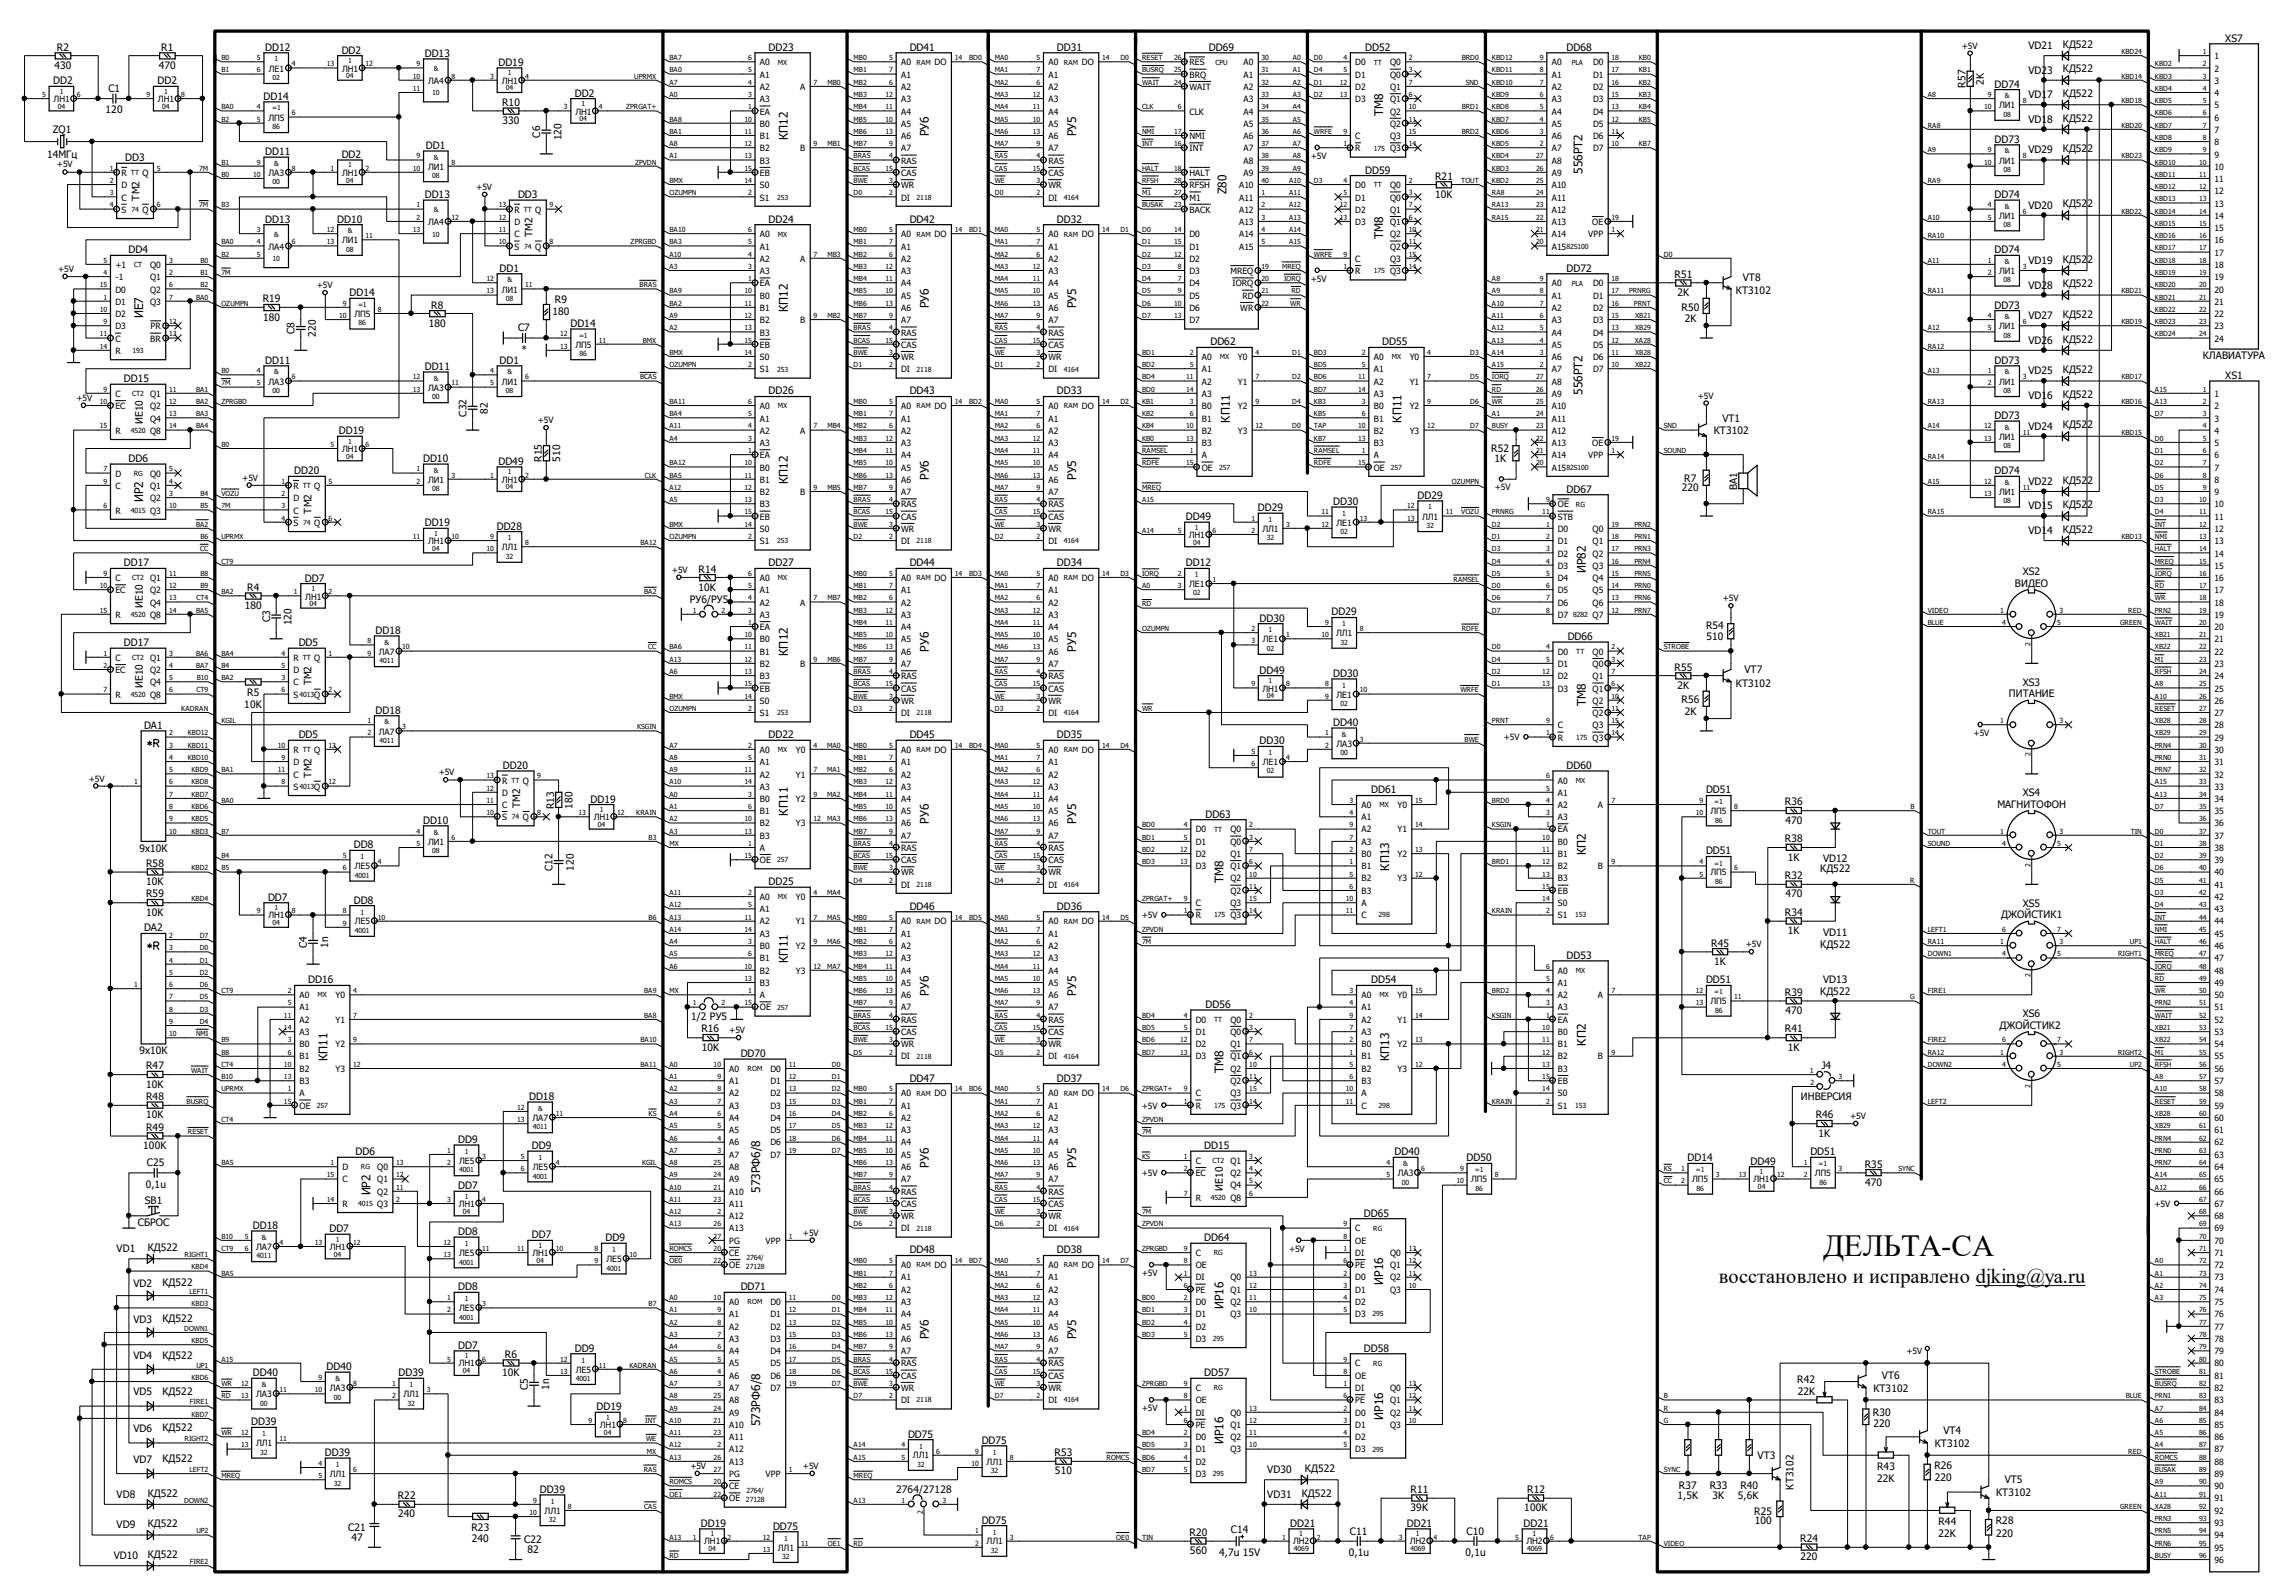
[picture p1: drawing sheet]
<svg xmlns="http://www.w3.org/2000/svg" width="475mm" height="330mm" viewBox="0 0 475 330" stroke-linecap="round" stroke-linejoin="round" font-family="sans-serif">
<defs><g id="words">
<text font-size="6.3" x="377.2" y="259.8">ДЕЛЬТА-СА</text>
<text font-size="4.2" x="355.6" y="265.5">восстановлено и исправлено djking@ya.ru</text>
<g font-size="2.5">
<text x="163" y="29" transform="rotate(-90 163 29)">КП12</text>
<text x="192.2" y="28.2" transform="rotate(-90 192.2 28.2)">РУ6</text>
<text x="222.7" y="28.2" transform="rotate(-90 222.7 28.2)">РУ5</text>
<text x="286.2" y="24" transform="rotate(-90 286.2 24)">TM8</text>
<text x="327.4" y="36" transform="rotate(-90 327.4 36)">556РТ2</text>
<text x="253.7" y="40.2" transform="rotate(-90 253.7 40.2)">Z80</text>
<text x="286.2" y="49.4" transform="rotate(-90 286.2 49.4)">TM8</text>
<text x="29.6" y="65.8" transform="rotate(-90 29.6 65.8)">ИЕ7</text>
<text x="163" y="64.6" transform="rotate(-90 163 64.6)">КП12</text>
<text x="192.2" y="63.8" transform="rotate(-90 192.2 63.8)">РУ6</text>
<text x="222.7" y="63.8" transform="rotate(-90 222.7 63.8)">РУ5</text>
<text x="327.4" y="81.7" transform="rotate(-90 327.4 81.7)">556РТ2</text>
<text x="254.4" y="87.5" transform="rotate(-90 254.4 87.5)">КП11</text>
<text x="290" y="87.5" transform="rotate(-90 290 87.5)">КП11</text>
<text x="163" y="100.2" transform="rotate(-90 163 100.2)">КП12</text>
<text x="192.2" y="99.3" transform="rotate(-90 192.2 99.3)">РУ6</text>
<text x="222.7" y="99.3" transform="rotate(-90 222.7 99.3)">РУ5</text>
<text x="29.6" y="103.9" transform="rotate(-90 29.6 103.9)">ИР2</text>
<text x="328.1" y="118.5" transform="rotate(-90 328.1 118.5)">ИР82</text>
<text x="163" y="135.7" transform="rotate(-90 163 135.7)">КП12</text>
<text x="192.2" y="134.9" transform="rotate(-90 192.2 134.9)">РУ6</text>
<text x="222.7" y="134.9" transform="rotate(-90 222.7 134.9)">РУ5</text>
<text x="328.1" y="146" transform="rotate(-90 328.1 146)">TM8</text>
<text x="163" y="168.7" transform="rotate(-90 163 168.7)">КП11</text>
<text x="192.2" y="170.4" transform="rotate(-90 192.2 170.4)">РУ6</text>
<text x="222.7" y="170.4" transform="rotate(-90 222.7 170.4)">РУ5</text>
<text x="328.1" y="177" transform="rotate(-90 328.1 177)">КП2</text>
<text x="253.2" y="182.7" transform="rotate(-90 253.2 182.7)">TM8</text>
<text x="287.4" y="180.2" transform="rotate(-90 287.4 180.2)">КП13</text>
<text x="163" y="199.2" transform="rotate(-90 163 199.2)">КП11</text>
<text x="192.2" y="206" transform="rotate(-90 192.2 206)">РУ6</text>
<text x="222.7" y="206" transform="rotate(-90 222.7 206)">РУ5</text>
<text x="67.7" y="219.5" transform="rotate(-90 67.7 219.5)">КП11</text>
<text x="287.4" y="219.5" transform="rotate(-90 287.4 219.5)">КП13</text>
<text x="328.1" y="216.3" transform="rotate(-90 328.1 216.3)">КП2</text>
<text x="253.2" y="222.1" transform="rotate(-90 253.2 222.1)">TM8</text>
<text x="192.2" y="241.6" transform="rotate(-90 192.2 241.6)">РУ6</text>
<text x="222.7" y="241.6" transform="rotate(-90 222.7 241.6)">РУ5</text>
<text x="76.6" y="247.3" transform="rotate(-90 76.6 247.3)">ИР2</text>
<text x="157.3" y="246.8" transform="rotate(-90 157.3 246.8)">573РФ6/8</text>
<text x="286.2" y="265.8" transform="rotate(-90 286.2 265.8)">ИР16</text>
<text x="253.2" y="270.8" transform="rotate(-90 253.2 270.8)">ИР16</text>
<text x="192.2" y="277.1" transform="rotate(-90 192.2 277.1)">РУ6</text>
<text x="222.7" y="277.1" transform="rotate(-90 222.7 277.1)">РУ5</text>
<text x="286.2" y="293.7" transform="rotate(-90 286.2 293.7)">ИР16</text>
<text x="157.3" y="295.1" transform="rotate(-90 157.3 295.1)">573РФ6/8</text>
<text x="253.2" y="298.8" transform="rotate(-90 253.2 298.8)">ИР16</text>
</g>
<g font-size="2.1">
<text x="11.8" y="10.5">R2</text>
<text x="33.4" y="10.5">R1</text>
<text x="54.9" y="10.5">DD12</text>
<text x="70.7" y="11.1">DD2</text>
<text x="87.9" y="11.8">DD13</text>
<text x="159" y="10.5">DD23</text>
<text x="188.2" y="10.5">DD41</text>
<text x="218.7" y="10.5">DD31</text>
<text x="250.1" y="10.5">DD69</text>
<text x="282.4" y="10.5">DD52</text>
<text x="324.1" y="10.5">DD68</text>
<text x="419.7" y="10.2">VD21</text>
<text x="426.8" y="9.9">КД522</text>
<text x="460.4" y="8.6">XS7</text>
<text x="11" y="17.4">DD2</text>
<text x="11.3" y="14.3">430</text>
<text x="32.6" y="17.4">DD2</text>
<text x="32.9" y="14.3">470</text>
<text x="103.1" y="13.6">DD19</text>
<text x="410.5" y="17.5" transform="rotate(-90 410.5 17.5)">2K</text>
<text x="419.7" y="15.2">VD23</text>
<text x="426.8" y="15">КД522</text>
<text x="21.8" y="23.5">120</text>
<text x="22.4" y="19.1">C1</text>
<text x="54.5" y="20.7">DD14</text>
<text x="103.9" y="21.9">R10</text>
<text x="119" y="20">DD2</text>
<text x="406.7" y="18.1" transform="rotate(-90 406.7 18.1)">R57</text>
<text x="412.7" y="18.1">DD74</text>
<text x="419.7" y="20.3">VD17</text>
<text x="426.8" y="20.1">КД522</text>
<text x="10.9" y="27.6">ZQ1</text>
<text x="104" y="25.7">330</text>
<text x="111.8" y="28.4" transform="rotate(-90 111.8 28.4)">C6</text>
<text x="116.2" y="29" transform="rotate(-90 116.2 29)">120</text>
<text x="412.7" y="29.5">DD73</text>
<text x="419.7" y="25.4">VD18</text>
<text x="426.8" y="25.1">КД522</text>
<text x="9.7" y="32.7">14МГц</text>
<text x="25.9" y="33.4">DD3</text>
<text x="54.9" y="32.1">DD11</text>
<text x="70.7" y="32.7">DD2</text>
<text x="88.1" y="30.8">DD1</text>
<text x="282.4" y="35.9">DD59</text>
<text x="419.7" y="31.8">VD29</text>
<text x="426.8" y="31.5">КД522</text>
<text x="28.9" y="41.5" transform="rotate(-90 28.9 41.5)">TM2</text>
<text x="87.9" y="41">DD13</text>
<text x="107.2" y="41">DD3</text>
<text x="296.9" y="37.2">R21</text>
<text x="296.9" y="41">10K</text>
<text x="412.7" y="41">DD74</text>
<text x="54.9" y="46.1">DD13</text>
<text x="69.8" y="46.1">DD10</text>
<text x="159" y="46.1">DD24</text>
<text x="188.2" y="46.1">DD42</text>
<text x="218.7" y="46.1">DD32</text>
<text x="419.7" y="43.2">VD20</text>
<text x="426.8" y="42.9">КД522</text>
<text x="26.6" y="52.4">DD4</text>
<text x="110.2" y="49.1" transform="rotate(-90 110.2 49.1)">TM2</text>
<text x="412.7" y="52.4">DD74</text>
<text x="103.4" y="56.2">DD1</text>
<text x="324.1" y="56.2">DD72</text>
<text x="346.5" y="57.5">R51</text>
<text x="360.6" y="58.2">VT8</text>
<text x="419.7" y="54.6">VD19</text>
<text x="419.7" y="59.7">VD28</text>
<text x="426.8" y="54.4">КД522</text>
<text x="426.8" y="59.4">КД522</text>
<text x="54.4" y="62.6">R19</text>
<text x="72.3" y="61.3">DD14</text>
<text x="89.2" y="63.8">R8</text>
<text x="114.3" y="65.1">180</text>
<text x="114.8" y="62.7">R9</text>
<text x="347" y="61.3">2K</text>
<text x="347.9" y="64.3">R50</text>
<text x="359.2" y="60.9">КТ3102</text>
<text x="412.7" y="63.8">DD73</text>
<text x="426.8" y="65.8">КД522</text>
<text x="54.4" y="66.4">180</text>
<text x="61" y="69.1" transform="rotate(-90 61 69.1)">C8</text>
<text x="65.4" y="69.7" transform="rotate(-90 65.4 69.7)">220</text>
<text x="88.7" y="67.6">180</text>
<text x="107.2" y="68.6">C7</text>
<text x="118" y="67.6">DD14</text>
<text x="250.4" y="71.5">DD62</text>
<text x="286" y="71.5">DD55</text>
<text x="348.6" y="66.5">2K</text>
<text x="419.7" y="71.1">VD26</text>
<text x="419.7" y="66">VD27</text>
<text x="426.8" y="70.9">КД522</text>
<text x="54.9" y="75.3">DD11</text>
<text x="87.9" y="76.5">DD11</text>
<text x="103.4" y="75.3">DD1</text>
<text x="107.9" y="73">*</text>
<text x="412.7" y="75.3">DD73</text>
<text x="419.7" y="77.5">VD25</text>
<text x="426.8" y="77.2">КД522</text>
<text x="455.8" y="74.3">КЛАВИАТУРА</text>
<text x="25.7" y="79.1">DD15</text>
<text x="159" y="81.6">DD26</text>
<text x="188.2" y="81.6">DD43</text>
<text x="218.7" y="81.6">DD33</text>
<text x="419.7" y="82.6">VD16</text>
<text x="426.8" y="82.3">КД522</text>
<text x="460.4" y="78.4">XS1</text>
<text x="29.5" y="87.7" transform="rotate(-90 29.5 87.7)">ИЕ10</text>
<text x="70.1" y="89.8">DD19</text>
<text x="96.5" y="86.2" transform="rotate(-90 96.5 86.2)">C32</text>
<text x="100.9" y="85.6" transform="rotate(-90 100.9 85.6)">82</text>
<text x="354.6" y="89.7">КТ3102</text>
<text x="356.4" y="87.2">VT1</text>
<text x="412.7" y="86.7">DD73</text>
<text x="419.7" y="88.9">VD24</text>
<text x="426.8" y="88.6">КД522</text>
<text x="26.6" y="95.6">DD6</text>
<text x="87.5" y="95.6">DD10</text>
<text x="112.1" y="95.6" transform="rotate(-90 112.1 95.6)">R15</text>
<text x="115.9" y="95.5" transform="rotate(-90 115.9 95.5)">510</text>
<text x="308.5" y="93.5">R52</text>
<text x="309.2" y="95.6">1K</text>
<text x="60.9" y="98.1">DD20</text>
<text x="103.1" y="96.2">DD49</text>
<text x="324.1" y="101.9">DD67</text>
<text x="348" y="101.7">220</text>
<text x="348.5" y="99.8">R7</text>
<text x="359.4" y="101.3" transform="rotate(-90 359.4 101.3)">BA1</text>
<text x="412.7" y="98.1">DD74</text>
<text x="419.7" y="100.3">VD22</text>
<text x="426.8" y="100.1">КД522</text>
<text x="64.4" y="106.3" transform="rotate(-90 64.4 106.3)">TM2</text>
<text x="245.4" y="107.6">DD49</text>
<text x="260.3" y="105.7">DD29</text>
<text x="275.8" y="104.5">DD30</text>
<text x="293.3" y="103.2">DD29</text>
<text x="419.7" y="105.4">VD15</text>
<text x="426.8" y="105.2">КД522</text>
<text x="87.9" y="108.9">DD19</text>
<text x="102.8" y="109.6">DD28</text>
<text x="419.7" y="110.5">VD14</text>
<text x="426.8" y="110.2">КД522</text>
<text x="25.7" y="117.2">DD17</text>
<text x="144.5" y="118.4">R14</text>
<text x="159" y="117.2">DD27</text>
<text x="188.2" y="117.2">DD44</text>
<text x="218.7" y="117.2">DD34</text>
<text x="245.4" y="117.2">DD12</text>
<text x="418.5" y="119">XS2</text>
<text x="29.5" y="125.8" transform="rotate(-90 29.5 125.8)">ИЕ10</text>
<text x="51.1" y="122.3">R4</text>
<text x="63.1" y="120.3">DD7</text>
<text x="142.7" y="124.8">РУ6/РУ5</text>
<text x="144.5" y="122.3">10K</text>
<text x="416.9" y="121.4">ВИДЕО</text>
<text x="50.6" y="126.1">180</text>
<text x="55.9" y="128.8" transform="rotate(-90 55.9 128.8)">C3</text>
<text x="60.3" y="129.4" transform="rotate(-90 60.3 129.4)">120</text>
<text x="77.7" y="131.1">DD18</text>
<text x="260.6" y="128.6">DD30</text>
<text x="275.5" y="127.3">DD29</text>
<text x="353" y="130.2">R54</text>
<text x="25.7" y="133.7">DD17</text>
<text x="61.8" y="133.7">DD5</text>
<text x="324.4" y="132.4">DD66</text>
<text x="353.1" y="132.4">510</text>
<text x="29.5" y="142.3" transform="rotate(-90 29.5 142.3)">ИЕ10</text>
<text x="64.4" y="141.8" transform="rotate(-90 64.4 141.8)">TM2</text>
<text x="260.6" y="139.4">DD49</text>
<text x="275.8" y="140">DD30</text>
<text x="346.5" y="138.8">R55</text>
<text x="347" y="142.6">2K</text>
<text x="359.2" y="142.1">КТ3102</text>
<text x="360.9" y="139.3">VT7</text>
<text x="418.5" y="141.9">XS3</text>
<text x="50.5" y="146.4">10K</text>
<text x="51.1" y="144">R5</text>
<text x="77.7" y="147.7">DD18</text>
<text x="347.9" y="145.5">R56</text>
<text x="348.6" y="147.8">2K</text>
<text x="415.6" y="144.3">ПИТАНИЕ</text>
<text x="29.8" y="150.8">DA1</text>
<text x="61.8" y="152.7">DD5</text>
<text x="159" y="152.7">DD22</text>
<text x="188.2" y="152.7">DD45</text>
<text x="218.7" y="152.7">DD35</text>
<text x="260.6" y="154">DD30</text>
<text x="275.8" y="150.2">DD40</text>
<text x="64.4" y="160.9" transform="rotate(-90 64.4 160.9)">TM2</text>
<text x="104.1" y="159.1">DD20</text>
<text x="324.1" y="159.1">DD60</text>
<text x="107.6" y="167.2" transform="rotate(-90 107.6 167.2)">TM2</text>
<text x="114.6" y="167.4" transform="rotate(-90 114.6 167.4)">R13</text>
<text x="118.4" y="167.3" transform="rotate(-90 118.4 167.3)">180</text>
<text x="122.2" y="166">DD19</text>
<text x="283.7" y="164.2">DD61</text>
<text x="353" y="164.2">DD51</text>
<text x="369.3" y="166.6">R36</text>
<text x="413.3" y="167.1">МАГНИТОФОН</text>
<text x="418.5" y="164.8">XS4</text>
<text x="87.5" y="170.4">DD10</text>
<text x="249.4" y="169.2">DD63</text>
<text x="369.4" y="170.4">470</text>
<text x="28.9" y="176.2">9х10К</text>
<text x="30.2" y="179.3">R58</text>
<text x="73.2" y="175.5">DD8</text>
<text x="353" y="176.8">DD51</text>
<text x="369.3" y="174.2">R38</text>
<text x="369.9" y="178.1">1K</text>
<text x="377.2" y="178.3">VD12</text>
<text x="30.2" y="183.1">10K</text>
<text x="30.2" y="185.7">R59</text>
<text x="114.3" y="180.2" transform="rotate(-90 114.3 180.2)">C12</text>
<text x="118.7" y="180.2" transform="rotate(-90 118.7 180.2)">120</text>
<text x="159" y="183.1">DD25</text>
<text x="369.3" y="181.9">R32</text>
<text x="369.4" y="185.7">470</text>
<text x="376.6" y="180.4">КД522</text>
<text x="30.2" y="189.5">10K</text>
<text x="55.5" y="186.4">DD7</text>
<text x="73.2" y="186.9">DD8</text>
<text x="188.2" y="188.2">DD46</text>
<text x="218.7" y="188.2">DD36</text>
<text x="369.3" y="189.5">R34</text>
<text x="414" y="190">ДЖОЙСТИК1</text>
<text x="418.5" y="187.6">XS5</text>
<text x="29.8" y="192.7">DA2</text>
<text x="63.5" y="196.1" transform="rotate(-90 63.5 196.1)">C4</text>
<text x="67.9" y="196.1" transform="rotate(-90 67.9 196.1)">1n</text>
<text x="354.1" y="195.8">R45</text>
<text x="369.9" y="193.3">1K</text>
<text x="376.6" y="196.1">КД522</text>
<text x="377.2" y="193.5">VD11</text>
<text x="63.8" y="203.5">DD16</text>
<text x="283.7" y="203.5">DD54</text>
<text x="324.1" y="198.4">DD53</text>
<text x="353" y="203.5">DD51</text>
<text x="354.7" y="199.6">1K</text>
<text x="377.2" y="203.5">VD13</text>
<text x="249.4" y="208.5">DD56</text>
<text x="369.3" y="206">R39</text>
<text x="369.4" y="209.8">470</text>
<text x="376.6" y="205.9">КД522</text>
<text x="143" y="211.1">1/2 РУ5</text>
<text x="145.1" y="213.6">R16</text>
<text x="369.3" y="213.6">R41</text>
<text x="413.7" y="212.9">ДЖОЙСТИК2</text>
<text x="418.5" y="210.5">XS6</text>
<text x="28.9" y="218.1">9х10К</text>
<text x="30.2" y="221.2">R47</text>
<text x="145.2" y="217.4">10K</text>
<text x="153.2" y="218.7">DD70</text>
<text x="369.9" y="217.4">1K</text>
<text x="376.9" y="221.2">J4</text>
<text x="30.2" y="225">10K</text>
<text x="30.2" y="227.6">R48</text>
<text x="109.5" y="227.6">DD18</text>
<text x="188.2" y="223.8">DD47</text>
<text x="218.7" y="223.8">DD37</text>
<text x="372.6" y="227.6">ИНВЕРСИЯ</text>
<text x="30.2" y="231.4">10K</text>
<text x="30.2" y="233.9">R49</text>
<text x="375.7" y="231.4">R46</text>
<text x="29.6" y="237.7">100K</text>
<text x="73.6" y="239">DD6</text>
<text x="94.8" y="236.5">DD9</text>
<text x="110.1" y="237.7">DD9</text>
<text x="249.2" y="237.7">DD15</text>
<text x="288.5" y="239">DD40</text>
<text x="374.6" y="239">DD51</text>
<text x="376.3" y="235.2">1K</text>
<text x="30.1" y="245.7">0,1u</text>
<text x="30.4" y="241.3">C25</text>
<text x="303.4" y="240.3">DD50</text>
<text x="349.2" y="240.3">DD14</text>
<text x="362.2" y="241">DD49</text>
<text x="385.8" y="241.6">R35</text>
<text x="385.9" y="245.4">470</text>
<text x="30" y="249.2">SB1</text>
<text x="94.8" y="246">DD7</text>
<text x="253" y="246.4" transform="rotate(-90 253 246.4)">ИЕ10</text>
<text x="282.2" y="251.7">DD65</text>
<text x="28.5" y="253.7">СБРОС</text>
<text x="52.3" y="254.3">DD18</text>
<text x="68.2" y="254.9">DD7</text>
<text x="94.8" y="255.5">DD8</text>
<text x="110.1" y="256.2">DD7</text>
<text x="125.3" y="256.8">DD9</text>
<text x="249.2" y="256.8">DD64</text>
<text x="24.1" y="259.1">VD1</text>
<text x="30.6" y="258.8">КД522</text>
<text x="188.2" y="259.3">DD48</text>
<text x="218.7" y="259.3">DD38</text>
<text x="27.6" y="266.2">VD2</text>
<text x="33.6" y="266">КД522</text>
<text x="94.8" y="267">DD8</text>
<text x="153.2" y="267">DD71</text>
<text x="27.6" y="273.6">VD3</text>
<text x="33.6" y="273.5">КД522</text>
<text x="27.6" y="281.3">VD4</text>
<text x="33.6" y="281.1">КД522</text>
<text x="94.8" y="279.1">DD7</text>
<text x="104.5" y="280.9">R6</text>
<text x="119" y="279.7">DD9</text>
<text x="282.2" y="279.7">DD58</text>
<text x="52.3" y="284.7">DD40</text>
<text x="67.6" y="283.5">DD40</text>
<text x="82.5" y="284.7">DD39</text>
<text x="103.9" y="284.7">10K</text>
<text x="109.2" y="287.5" transform="rotate(-90 109.2 287.5)">C5</text>
<text x="113.6" y="287.5" transform="rotate(-90 113.6 287.5)">1n</text>
<text x="249.2" y="284.7">DD57</text>
<text x="371.9" y="286.2">R42</text>
<text x="387.6" y="288">КТ3102</text>
<text x="389.4" y="285.3">VT6</text>
<text x="27.6" y="288.7">VD5</text>
<text x="33.6" y="288.5">КД522</text>
<text x="123.4" y="291.8">DD19</text>
<text x="371.9" y="288.5">22K</text>
<text x="387.5" y="293">R30</text>
<text x="27.6" y="296.3">VD6</text>
<text x="33.6" y="296.2">КД522</text>
<text x="52" y="294.9">DD39</text>
<text x="187.9" y="297.4">DD75</text>
<text x="203.1" y="298.7">DD75</text>
<text x="387.6" y="295.1">220</text>
<text x="400.3" y="299.4">КТ3102</text>
<text x="402.1" y="296.8">VT4</text>
<text x="27.6" y="302.7">VD7</text>
<text x="33.6" y="302.5">КД522</text>
<text x="67.2" y="301.2">DD39</text>
<text x="218.2" y="301.2">R53</text>
<text x="218.3" y="305.1">510</text>
<text x="262.2" y="304.8">VD30</text>
<text x="270" y="304.5">КД522</text>
<text x="363.6" y="301.8">VT3</text>
<text x="388.4" y="304.1">R43</text>
<text x="400.2" y="304">R26</text>
<text x="24.1" y="309.9">VD8</text>
<text x="30.6" y="309.6">КД522</text>
<text x="82.3" y="310.1">R22</text>
<text x="111.7" y="308.9">DD39</text>
<text x="185.4" y="308.9">2764/27128</text>
<text x="262.2" y="309.9">VD31</text>
<text x="269.3" y="309.6">КД522</text>
<text x="291.8" y="308.9">R11</text>
<text x="316" y="308.9">R12</text>
<text x="347" y="310.1">1,5K</text>
<text x="347.4" y="308">R37</text>
<text x="353.7" y="308">R33</text>
<text x="354.3" y="310.1">3K</text>
<text x="359.6" y="310.1">5,6K</text>
<text x="360.1" y="308">R40</text>
<text x="371.1" y="308.2" transform="rotate(-90 371.1 308.2)">КТ3102</text>
<text x="388.4" y="306.7">22K</text>
<text x="400.3" y="306.5">220</text>
<text x="413" y="309.5">КТ3102</text>
<text x="414.8" y="306.9">VT5</text>
<text x="24.1" y="316.2">VD9</text>
<text x="30.6" y="316">КД522</text>
<text x="72.1" y="316.7">C21</text>
<text x="82.4" y="313.9">240</text>
<text x="97.5" y="316.7">R23</text>
<text x="145" y="315.9">DD19</text>
<text x="159.9" y="316.5">DD75</text>
<text x="203.1" y="315.2">DD75</text>
<text x="246.1" y="317.8">R20</text>
<text x="254.7" y="317.2">C14</text>
<text x="267" y="315.9">DD21</text>
<text x="279.3" y="317.5">C11</text>
<text x="291.1" y="315.9">DD21</text>
<text x="291.8" y="312.7">39K</text>
<text x="303.4" y="317.5">C10</text>
<text x="315.2" y="315.9">DD21</text>
<text x="315.4" y="312.7">100K</text>
<text x="363" y="313.4">R25</text>
<text x="363.1" y="315.2">100</text>
<text x="401.1" y="315.5">R44</text>
<text x="412.9" y="315.2">R28</text>
<text x="413" y="317.9">220</text>
<text x="23.5" y="322.6">VD10</text>
<text x="30.6" y="322.3">КД522</text>
<text x="72.7" y="318.8">47</text>
<text x="97.6" y="319">240</text>
<text x="108.5" y="319.3">C22</text>
<text x="109.1" y="321.3">82</text>
<text x="246.2" y="321.6">560</text>
<text x="252.2" y="321.9">4,7u 15V</text>
<text x="279.1" y="321.9">0,1u</text>
<text x="303.2" y="321.9">0,1u</text>
<text x="372.4" y="319">R24</text>
<text x="372.5" y="322.8">220</text>
<text x="401.1" y="318.1">22K</text>
</g>
<g font-size="1.8">
<text x="405.9" y="10.1">+5V</text>
<text x="55.6" y="14.8">ЛЕ1</text>
<text x="70.8" y="14.8">ЛН1</text>
<text x="88.6" y="17.4">ЛА4</text>
<text x="103.8" y="17.4">ЛН1</text>
<text x="157.2" y="16.1">A1</text>
<text x="157.2" y="13.5">A0</text>
<text x="186.4" y="16.1">A1</text>
<text x="186.4" y="13.5">A0</text>
<text x="193.4" y="13.5">DO</text>
<text x="216.9" y="16.1">A1</text>
<text x="216.9" y="13.5">A0</text>
<text x="223.9" y="13.5">DO</text>
<text x="246.1" y="13.5">RES</text>
<text x="246.1" y="16.1">BRQ</text>
<text x="257.3" y="13.5">A0</text>
<text x="257.3" y="16.1">A1</text>
<text x="280.4" y="16.1">D1</text>
<text x="280.4" y="13.5">D0</text>
<text x="287.6" y="16.1">Q0</text>
<text x="287.6" y="13.5">Q0</text>
<text x="321.1" y="13.5">A0</text>
<text x="321.1" y="16.1">A1</text>
<text x="329.6" y="13.5">D0</text>
<text x="329.6" y="16.1">D1</text>
<text x="458.2" y="12.3">1</text>
<text x="458.2" y="14.8">2</text>
<text x="458.2" y="17.4">3</text>
<text x="11.1" y="21.2">ЛН1</text>
<text x="32.7" y="21.2">ЛН1</text>
<text x="119" y="23.7">ЛН1</text>
<text x="157.2" y="23.7">EA</text>
<text x="157.2" y="21.2">A3</text>
<text x="157.2" y="18.6">A2</text>
<text x="165.5" y="18.6">A</text>
<text x="186.4" y="18.6">A2</text>
<text x="186.4" y="21.2">A3</text>
<text x="186.4" y="23.7">A4</text>
<text x="216.9" y="18.6">A2</text>
<text x="216.9" y="21.2">A3</text>
<text x="216.9" y="23.7">A4</text>
<text x="246.1" y="18.6">WAIT</text>
<text x="246.1" y="23.7">CLK</text>
<text x="257.3" y="18.6">A2</text>
<text x="257.3" y="21.2">A3</text>
<text x="257.3" y="23.7">A4</text>
<text x="280.4" y="21.2">D3</text>
<text x="280.4" y="18.6">D2</text>
<text x="287.6" y="23.7">Q2</text>
<text x="287.6" y="21.2">Q1</text>
<text x="287.6" y="18.6">Q1</text>
<text x="321.1" y="18.6">A2</text>
<text x="321.1" y="21.2">A3</text>
<text x="321.1" y="23.7">A4</text>
<text x="329.6" y="18.6">D2</text>
<text x="329.6" y="21.2">D3</text>
<text x="329.6" y="23.7">D4</text>
<text x="413.6" y="22.4">ЛИ1</text>
<text x="458.2" y="19.9">4</text>
<text x="458.2" y="22.4">5</text>
<text x="55.5" y="25">ЛП5</text>
<text x="157.2" y="28.8">B1</text>
<text x="157.2" y="26.2">B0</text>
<text x="186.4" y="26.2">A5</text>
<text x="186.4" y="28.8">A6</text>
<text x="216.9" y="26.2">A5</text>
<text x="216.9" y="28.8">A6</text>
<text x="246.1" y="28.8">NMI</text>
<text x="257.3" y="26.2">A5</text>
<text x="257.3" y="28.8">A6</text>
<text x="280.4" y="28.8">C</text>
<text x="287.6" y="28.8">Q3</text>
<text x="287.6" y="26.2">Q2</text>
<text x="321.1" y="26.2">A5</text>
<text x="321.1" y="28.8">A6</text>
<text x="329.6" y="26.2">D5</text>
<text x="329.6" y="28.8">D6</text>
<text x="458.2" y="25">6</text>
<text x="458.2" y="27.5">7</text>
<text x="11.8" y="34.5">+5V</text>
<text x="88.6" y="35.1">ЛИ1</text>
<text x="157.2" y="33.9">B3</text>
<text x="157.2" y="31.3">B2</text>
<text x="165.5" y="31.3">B</text>
<text x="186.4" y="33.9">RAS</text>
<text x="186.4" y="31.3">A7</text>
<text x="216.9" y="33.9">RAS</text>
<text x="216.9" y="31.3">A7</text>
<text x="246.1" y="31.3">INT</text>
<text x="257.3" y="31.3">A7</text>
<text x="257.3" y="33.9">A8</text>
<text x="271.2" y="32.9">+5V</text>
<text x="280.4" y="31.3">R</text>
<text x="287.6" y="31.3">Q3</text>
<text x="321.1" y="31.3">A7</text>
<text x="321.1" y="33.9">A8</text>
<text x="329.6" y="31.3">D7</text>
<text x="413.6" y="33.9">ЛИ1</text>
<text x="458.2" y="30.1">8</text>
<text x="458.2" y="32.6">9</text>
<text x="458.2" y="35.1">10</text>
<text x="25.1" y="41.5">C</text>
<text x="25.1" y="38.9">D</text>
<text x="25.1" y="36.4">R</text>
<text x="29.5" y="36.4">Q</text>
<text x="55.5" y="36.4">ЛА3</text>
<text x="70.8" y="36.4">ЛН1</text>
<text x="98.6" y="39.3">+5V</text>
<text x="157.2" y="41.5">S1</text>
<text x="157.2" y="38.9">S0</text>
<text x="157.2" y="36.4">EB</text>
<text x="186.4" y="38.9">WR</text>
<text x="186.4" y="36.4">CAS</text>
<text x="186.4" y="41.5">DI</text>
<text x="216.9" y="38.9">WR</text>
<text x="216.9" y="36.4">CAS</text>
<text x="216.9" y="41.5">DI</text>
<text x="246.1" y="41.5">M1</text>
<text x="246.1" y="38.9">RFSH</text>
<text x="246.1" y="36.4">HALT</text>
<text x="256.4" y="38.9">A10</text>
<text x="256.4" y="41.5">A11</text>
<text x="257.3" y="36.4">A9</text>
<text x="280.4" y="41.5">D1</text>
<text x="280.4" y="38.9">D0</text>
<text x="287.6" y="41.5">Q0</text>
<text x="287.6" y="38.9">Q0</text>
<text x="321.1" y="36.4">A9</text>
<text x="321.1" y="38.9">A10</text>
<text x="321.1" y="41.5">A11</text>
<text x="458.2" y="37.7">11</text>
<text x="458.2" y="40.2">12</text>
<text x="25.1" y="44">S</text>
<text x="29.5" y="44">Q</text>
<text x="88.6" y="46.6">ЛА4</text>
<text x="106.4" y="46.6">D</text>
<text x="106.4" y="44">R</text>
<text x="110.7" y="44">Q</text>
<text x="246.1" y="44">BACK</text>
<text x="256.4" y="44">A12</text>
<text x="256.4" y="46.6">A13</text>
<text x="280.4" y="46.6">D3</text>
<text x="280.4" y="44">D2</text>
<text x="287.6" y="46.6">Q1</text>
<text x="287.6" y="44">Q1</text>
<text x="321.1" y="44">A12</text>
<text x="321.1" y="46.6">A13</text>
<text x="329.4" y="46.6">OE</text>
<text x="413.6" y="45.3">ЛИ1</text>
<text x="458.2" y="42.8">13</text>
<text x="458.2" y="45.3">14</text>
<text x="458.2" y="47.8">15</text>
<text x="55.5" y="51.6">ЛА4</text>
<text x="70.8" y="50.4">ЛИ1</text>
<text x="106.4" y="51.6">S</text>
<text x="106.4" y="49.1">C</text>
<text x="110.7" y="51.6">Q</text>
<text x="157.2" y="51.6">A1</text>
<text x="157.2" y="49.1">A0</text>
<text x="186.4" y="51.6">A1</text>
<text x="186.4" y="49.1">A0</text>
<text x="193.4" y="49.1">DO</text>
<text x="216.9" y="51.6">A1</text>
<text x="216.9" y="49.1">A0</text>
<text x="223.9" y="49.1">DO</text>
<text x="246.1" y="51.6">D1</text>
<text x="246.1" y="49.1">D0</text>
<text x="256.4" y="49.1">A14</text>
<text x="256.4" y="51.6">A15</text>
<text x="287.6" y="51.6">Q2</text>
<text x="287.6" y="49.1">Q2</text>
<text x="321.1" y="49.1">A14</text>
<text x="321.1" y="51.6">A15</text>
<text x="328.6" y="49.1">VPP</text>
<text x="458.2" y="50.4">16</text>
<text x="458.2" y="52.9">17</text>
<text x="12" y="56.3">+5V</text>
<text x="23.9" y="58">-1</text>
<text x="23.9" y="55.5">+1</text>
<text x="31.1" y="58">Q1</text>
<text x="31.1" y="55.5">Q0</text>
<text x="65.5" y="59.6">+5V</text>
<text x="157.2" y="59.3">EA</text>
<text x="157.2" y="56.7">A3</text>
<text x="157.2" y="54.2">A2</text>
<text x="165.5" y="54.2">A</text>
<text x="186.4" y="54.2">A2</text>
<text x="186.4" y="56.7">A3</text>
<text x="186.4" y="59.3">A4</text>
<text x="216.9" y="54.2">A2</text>
<text x="216.9" y="56.7">A3</text>
<text x="216.9" y="59.3">A4</text>
<text x="246.1" y="59.3">D4</text>
<text x="246.1" y="56.7">D3</text>
<text x="246.1" y="54.2">D2</text>
<text x="254.6" y="56.7">MREQ</text>
<text x="255" y="59.3">IORQ</text>
<text x="271.2" y="58.3">+5V</text>
<text x="280.4" y="56.7">R</text>
<text x="280.4" y="54.2">C</text>
<text x="287.6" y="56.7">Q3</text>
<text x="287.6" y="54.2">Q3</text>
<text x="321.1" y="59.3">A0</text>
<text x="329.6" y="59.3">D0</text>
<text x="413.6" y="56.7">ЛИ1</text>
<text x="458.2" y="55.5">18</text>
<text x="458.2" y="58">19</text>
<text x="23.9" y="63.1">D1</text>
<text x="23.9" y="65.6">D2</text>
<text x="23.9" y="60.5">D0</text>
<text x="31.1" y="60.5">Q2</text>
<text x="31.1" y="63.1">Q3</text>
<text x="73.3" y="65.6">ЛП5</text>
<text x="103.8" y="60.5">ЛИ1</text>
<text x="157.2" y="64.3">B1</text>
<text x="157.2" y="61.8">B0</text>
<text x="186.4" y="61.8">A5</text>
<text x="186.4" y="64.3">A6</text>
<text x="216.9" y="61.8">A5</text>
<text x="216.9" y="64.3">A6</text>
<text x="246.1" y="64.3">D6</text>
<text x="246.1" y="61.8">D5</text>
<text x="256.6" y="64.3">WR</text>
<text x="257" y="61.8">RD</text>
<text x="321.1" y="61.8">A1</text>
<text x="321.1" y="64.3">A2</text>
<text x="329.6" y="61.8">D1</text>
<text x="329.6" y="64.3">D2</text>
<text x="458.2" y="60.5">20</text>
<text x="458.2" y="63.1">21</text>
<text x="458.2" y="65.6">22</text>
<text x="23.9" y="68.2">D3</text>
<text x="23.9" y="70.7">C</text>
<text x="31.1" y="70.7">BR</text>
<text x="31.2" y="68.2">PR</text>
<text x="119" y="72">ЛП5</text>
<text x="157.2" y="72">EB</text>
<text x="157.2" y="69.4">B3</text>
<text x="157.2" y="66.9">B2</text>
<text x="165.5" y="66.9">B</text>
<text x="186.4" y="69.4">RAS</text>
<text x="186.4" y="66.9">A7</text>
<text x="186.4" y="72">CAS</text>
<text x="216.9" y="69.4">RAS</text>
<text x="216.9" y="66.9">A7</text>
<text x="216.9" y="72">CAS</text>
<text x="246.1" y="66.9">D7</text>
<text x="321.1" y="66.9">A3</text>
<text x="321.1" y="69.4">A4</text>
<text x="321.1" y="72">A5</text>
<text x="329.6" y="66.9">D3</text>
<text x="329.6" y="69.4">D4</text>
<text x="329.6" y="72">D5</text>
<text x="413.6" y="68.2">ЛИ1</text>
<text x="458.2" y="68.2">23</text>
<text x="458.2" y="70.7">24</text>
<text x="23.9" y="73.2">R</text>
<text x="157.2" y="77">S1</text>
<text x="157.2" y="74.5">S0</text>
<text x="186.4" y="74.5">WR</text>
<text x="186.4" y="77">DI</text>
<text x="216.9" y="74.5">WR</text>
<text x="216.9" y="77">DI</text>
<text x="248.7" y="77">A1</text>
<text x="248.7" y="74.5">A0</text>
<text x="256.1" y="74.5">Y0</text>
<text x="284.2" y="77">A1</text>
<text x="284.2" y="74.5">A0</text>
<text x="291.7" y="74.5">Y0</text>
<text x="321.1" y="74.5">A6</text>
<text x="321.1" y="77">A7</text>
<text x="329.6" y="74.5">D6</text>
<text x="329.6" y="77">D7</text>
<text x="15.8" y="83">+5V</text>
<text x="23.9" y="82.1">C</text>
<text x="31.1" y="82.1">Q1</text>
<text x="55.5" y="79.6">ЛА3</text>
<text x="88.6" y="80.9">ЛА3</text>
<text x="103.8" y="79.6">ЛИ1</text>
<text x="248.7" y="82.1">A3</text>
<text x="248.7" y="79.6">A2</text>
<text x="256.1" y="79.6">Y1</text>
<text x="284.2" y="82.1">A3</text>
<text x="284.2" y="79.6">A2</text>
<text x="291.7" y="79.6">Y1</text>
<text x="321.1" y="79.6">A8</text>
<text x="321.1" y="82.1">A9</text>
<text x="351.3" y="82.5">+5V</text>
<text x="413.6" y="79.6">ЛИ1</text>
<text x="458.2" y="82.1">1</text>
<text x="23.9" y="84.7">EC</text>
<text x="23.9" y="89.7">R</text>
<text x="31.1" y="84.7">Q2</text>
<text x="31.1" y="87.2">Q4</text>
<text x="31.1" y="89.7">Q8</text>
<text x="111.3" y="87.5">+5V</text>
<text x="157.2" y="89.7">A2</text>
<text x="157.2" y="87.2">A1</text>
<text x="157.2" y="84.7">A0</text>
<text x="165.5" y="89.7">A</text>
<text x="186.4" y="89.7">A2</text>
<text x="186.4" y="87.2">A1</text>
<text x="186.4" y="84.7">A0</text>
<text x="193.4" y="84.7">DO</text>
<text x="216.9" y="89.7">A2</text>
<text x="216.9" y="87.2">A1</text>
<text x="216.9" y="84.7">A0</text>
<text x="223.9" y="84.7">DO</text>
<text x="248.7" y="89.7">B2</text>
<text x="248.7" y="87.2">B1</text>
<text x="248.7" y="84.7">B0</text>
<text x="256.1" y="89.7">Y3</text>
<text x="256.1" y="84.7">Y2</text>
<text x="284.2" y="89.7">B2</text>
<text x="284.2" y="87.2">B1</text>
<text x="284.2" y="84.7">B0</text>
<text x="291.7" y="89.7">Y3</text>
<text x="291.7" y="84.7">Y2</text>
<text x="321.1" y="84.7">A10</text>
<text x="321.1" y="89.7">A12</text>
<text x="321.1" y="87.2">A11</text>
<text x="458.2" y="84.7">2</text>
<text x="458.2" y="87.2">3</text>
<text x="458.2" y="89.7">4</text>
<text x="70.8" y="93.6">ЛН1</text>
<text x="157.2" y="94.8">EA</text>
<text x="157.2" y="92.3">A3</text>
<text x="186.4" y="92.3">A3</text>
<text x="186.4" y="94.8">A4</text>
<text x="216.9" y="92.3">A3</text>
<text x="216.9" y="94.8">A4</text>
<text x="248.7" y="94.8">A</text>
<text x="248.7" y="92.3">B3</text>
<text x="284.2" y="94.8">A</text>
<text x="284.2" y="92.3">B3</text>
<text x="321.1" y="92.3">A13</text>
<text x="321.1" y="94.8">A14</text>
<text x="328.6" y="94.8">VPP</text>
<text x="329.4" y="92.3">OE</text>
<text x="413.6" y="91">ЛИ1</text>
<text x="458.2" y="92.3">5</text>
<text x="458.2" y="94.8">6</text>
<text x="23.9" y="98.6">D</text>
<text x="23.9" y="101.2">C</text>
<text x="31.1" y="101.2">Q1</text>
<text x="31.1" y="98.6">Q0</text>
<text x="50.1" y="99.5">+5V</text>
<text x="60.7" y="101.2">R</text>
<text x="65" y="101.2">Q</text>
<text x="88.6" y="99.9">ЛИ1</text>
<text x="103.8" y="99.9">ЛН1</text>
<text x="157.2" y="99.9">B1</text>
<text x="157.2" y="97.4">B0</text>
<text x="186.4" y="97.4">A5</text>
<text x="186.4" y="99.9">A6</text>
<text x="216.9" y="97.4">A5</text>
<text x="216.9" y="99.9">A6</text>
<text x="248.7" y="97.4">OE</text>
<text x="284.2" y="97.4">OE</text>
<text x="309.3" y="101.4">+5V</text>
<text x="321.1" y="97.4">A15</text>
<text x="458.2" y="97.4">7</text>
<text x="458.2" y="99.9">8</text>
<text x="23.9" y="106.3">R</text>
<text x="31.1" y="106.3">Q3</text>
<text x="31.1" y="103.7">Q2</text>
<text x="60.7" y="106.3">C</text>
<text x="60.7" y="103.7">D</text>
<text x="157.2" y="107.5">EB</text>
<text x="157.2" y="105">B3</text>
<text x="157.2" y="102.4">B2</text>
<text x="165.5" y="102.4">B</text>
<text x="186.4" y="105">RAS</text>
<text x="186.4" y="102.4">A7</text>
<text x="186.4" y="107.5">CAS</text>
<text x="216.9" y="105">RAS</text>
<text x="216.9" y="102.4">A7</text>
<text x="216.9" y="107.5">CAS</text>
<text x="294.2" y="107.5">ЛЛ1</text>
<text x="322.3" y="107.5">STB</text>
<text x="322.3" y="105">OE</text>
<text x="413.6" y="102.4">ЛИ1</text>
<text x="458.2" y="102.4">9</text>
<text x="458.2" y="105">10</text>
<text x="458.2" y="107.5">11</text>
<text x="60.7" y="108.8">S</text>
<text x="65" y="108.8">Q</text>
<text x="88.6" y="112.6">ЛН1</text>
<text x="103.8" y="113.9">ЛЛ1</text>
<text x="157.2" y="112.6">S1</text>
<text x="157.2" y="110.1">S0</text>
<text x="186.4" y="110.1">WR</text>
<text x="186.4" y="112.6">DI</text>
<text x="216.9" y="110.1">WR</text>
<text x="216.9" y="112.6">DI</text>
<text x="246" y="111.3">ЛН1</text>
<text x="261.2" y="110.1">ЛЛ1</text>
<text x="276.5" y="108.8">ЛЕ1</text>
<text x="322.3" y="112.6">D1</text>
<text x="322.3" y="110.1">D0</text>
<text x="329.5" y="112.6">Q1</text>
<text x="329.5" y="110.1">Q0</text>
<text x="458.2" y="110.1">12</text>
<text x="458.2" y="112.6">13</text>
<text x="139" y="118.5">+5V</text>
<text x="322.3" y="117.7">D3</text>
<text x="322.3" y="115.1">D2</text>
<text x="329.5" y="117.7">Q3</text>
<text x="329.5" y="115.1">Q2</text>
<text x="458.2" y="115.1">14</text>
<text x="458.2" y="117.7">15</text>
<text x="23.9" y="120.2">C</text>
<text x="23.9" y="122.8">EC</text>
<text x="31.1" y="120.2">Q1</text>
<text x="31.1" y="122.8">Q2</text>
<text x="31.1" y="125.3">Q4</text>
<text x="63.2" y="124">ЛН1</text>
<text x="157.2" y="125.3">A2</text>
<text x="157.2" y="122.8">A1</text>
<text x="157.2" y="120.2">A0</text>
<text x="165.5" y="125.3">A</text>
<text x="186.4" y="125.3">A2</text>
<text x="186.4" y="122.8">A1</text>
<text x="186.4" y="120.2">A0</text>
<text x="193.4" y="120.2">DO</text>
<text x="216.9" y="125.3">A2</text>
<text x="216.9" y="122.8">A1</text>
<text x="216.9" y="120.2">A0</text>
<text x="223.9" y="120.2">DO</text>
<text x="246" y="121.5">ЛЕ1</text>
<text x="322.3" y="125.3">D6</text>
<text x="322.3" y="122.8">D5</text>
<text x="322.3" y="120.2">D4</text>
<text x="329.5" y="125.3">Q6</text>
<text x="329.5" y="122.8">Q5</text>
<text x="329.5" y="120.2">Q4</text>
<text x="356.4" y="124.4">+5V</text>
<text x="458.2" y="120.2">16</text>
<text x="458.2" y="122.8">17</text>
<text x="458.2" y="125.3">18</text>
<text x="23.9" y="127.8">R</text>
<text x="31.1" y="127.8">Q8</text>
<text x="157.2" y="130.4">EA</text>
<text x="157.2" y="127.8">A3</text>
<text x="186.4" y="127.8">A3</text>
<text x="186.4" y="130.4">A4</text>
<text x="216.9" y="127.8">A3</text>
<text x="216.9" y="130.4">A4</text>
<text x="276.4" y="131.7">ЛЛ1</text>
<text x="322.3" y="127.8">D7</text>
<text x="329.5" y="127.8">Q7</text>
<text x="458.2" y="127.8">19</text>
<text x="458.2" y="130.4">20</text>
<text x="23.9" y="136.7">C</text>
<text x="31.1" y="136.7">Q1</text>
<text x="60.7" y="136.7">R</text>
<text x="65" y="136.7">Q</text>
<text x="78.4" y="135.5">ЛА7</text>
<text x="157.2" y="135.5">B1</text>
<text x="157.2" y="132.9">B0</text>
<text x="186.4" y="132.9">A5</text>
<text x="186.4" y="135.5">A6</text>
<text x="216.9" y="132.9">A5</text>
<text x="216.9" y="135.5">A6</text>
<text x="261.3" y="132.9">ЛЕ1</text>
<text x="322.3" y="135.5">D0</text>
<text x="329.5" y="135.5">Q0</text>
<text x="458.2" y="132.9">21</text>
<text x="458.2" y="135.5">22</text>
<text x="23.9" y="139.3">EC</text>
<text x="31.1" y="139.3">Q2</text>
<text x="31.1" y="141.8">Q4</text>
<text x="60.7" y="141.8">C</text>
<text x="60.7" y="139.3">D</text>
<text x="157.2" y="143.1">EB</text>
<text x="157.2" y="140.5">B3</text>
<text x="157.2" y="138">B2</text>
<text x="165.5" y="138">B</text>
<text x="186.4" y="140.5">RAS</text>
<text x="186.4" y="138">A7</text>
<text x="186.4" y="143.1">CAS</text>
<text x="216.9" y="140.5">RAS</text>
<text x="216.9" y="138">A7</text>
<text x="216.9" y="143.1">CAS</text>
<text x="261.2" y="143.1">ЛН1</text>
<text x="322.3" y="143.1">D3</text>
<text x="322.3" y="140.5">D2</text>
<text x="322.3" y="138">D1</text>
<text x="329.5" y="143.1">Q1</text>
<text x="329.5" y="140.5">Q1</text>
<text x="329.5" y="138">Q0</text>
<text x="458.2" y="138">23</text>
<text x="458.2" y="140.5">24</text>
<text x="458.2" y="143.1">25</text>
<text x="23.9" y="144.4">R</text>
<text x="31.1" y="144.4">Q8</text>
<text x="60.7" y="144.4">S</text>
<text x="65" y="144.4">Q</text>
<text x="157.2" y="148.2">S1</text>
<text x="157.2" y="145.6">S0</text>
<text x="186.4" y="145.6">WR</text>
<text x="186.4" y="148.2">DI</text>
<text x="216.9" y="145.6">WR</text>
<text x="216.9" y="148.2">DI</text>
<text x="276.5" y="144.4">ЛЕ1</text>
<text x="329.5" y="148.2">Q2</text>
<text x="329.5" y="145.6">Q2</text>
<text x="458.2" y="145.6">26</text>
<text x="458.2" y="148.2">27</text>
<text x="60.7" y="155.8">R</text>
<text x="65" y="155.8">Q</text>
<text x="78.4" y="152">ЛА7</text>
<text x="157.2" y="155.8">A0</text>
<text x="164.7" y="155.8">Y0</text>
<text x="186.4" y="155.8">A0</text>
<text x="193.4" y="155.8">DO</text>
<text x="216.9" y="155.8">A0</text>
<text x="223.9" y="155.8">DO</text>
<text x="276.5" y="154.5">ЛА3</text>
<text x="311.1" y="153.2">+5V</text>
<text x="322.3" y="153.2">R</text>
<text x="322.3" y="150.7">C</text>
<text x="329.5" y="153.2">Q3</text>
<text x="329.5" y="150.7">Q3</text>
<text x="408.3" y="152.2">+5V</text>
<text x="458.2" y="150.7">28</text>
<text x="458.2" y="153.2">29</text>
<text x="458.2" y="155.8">30</text>
<text x="18.4" y="161.7">+5V</text>
<text x="60.7" y="160.9">C</text>
<text x="60.7" y="158.3">D</text>
<text x="90.8" y="160.4">+5V</text>
<text x="157.2" y="160.9">A2</text>
<text x="157.2" y="158.3">A1</text>
<text x="164.7" y="160.9">Y1</text>
<text x="186.4" y="160.9">A2</text>
<text x="186.4" y="158.3">A1</text>
<text x="216.9" y="160.9">A2</text>
<text x="216.9" y="158.3">A1</text>
<text x="261.3" y="158.3">ЛЕ1</text>
<text x="458.2" y="158.3">31</text>
<text x="458.2" y="160.9">32</text>
<text x="60.7" y="163.4">S</text>
<text x="65" y="163.4">Q</text>
<text x="103.9" y="167.1">C</text>
<text x="103.9" y="164.7">D</text>
<text x="103.9" y="162.1">R</text>
<text x="108.2" y="162.1">Q</text>
<text x="157.2" y="165.9">B0</text>
<text x="157.2" y="163.4">A3</text>
<text x="164.7" y="165.9">Y2</text>
<text x="186.4" y="163.4">A3</text>
<text x="186.4" y="165.9">A4</text>
<text x="216.9" y="163.4">A3</text>
<text x="216.9" y="165.9">A4</text>
<text x="281.7" y="167.1">A0</text>
<text x="289.1" y="167.1">Y0</text>
<text x="322.3" y="167.1">A2</text>
<text x="322.3" y="164.7">A1</text>
<text x="322.3" y="162.1">A0</text>
<text x="330.6" y="167.1">A</text>
<text x="458.2" y="163.4">33</text>
<text x="458.2" y="165.9">34</text>
<text x="103.9" y="169.7">S</text>
<text x="108.2" y="169.7">Q</text>
<text x="122.9" y="169.7">ЛН1</text>
<text x="157.2" y="173.5">B3</text>
<text x="157.2" y="170.9">B2</text>
<text x="157.2" y="168.4">B1</text>
<text x="164.7" y="170.9">Y3</text>
<text x="186.4" y="168.4">A5</text>
<text x="186.4" y="170.9">A6</text>
<text x="186.4" y="173.5">A7</text>
<text x="216.9" y="168.4">A5</text>
<text x="216.9" y="170.9">A6</text>
<text x="216.9" y="173.5">A7</text>
<text x="247.4" y="172.2">D0</text>
<text x="254.6" y="172.2">Q0</text>
<text x="281.7" y="172.2">A2</text>
<text x="281.7" y="169.7">A1</text>
<text x="289.1" y="172.2">Y1</text>
<text x="322.3" y="172.2">EA</text>
<text x="322.3" y="169.7">A3</text>
<text x="353.9" y="168.4">ЛП5</text>
<text x="458.2" y="168.4">35</text>
<text x="458.2" y="170.9">36</text>
<text x="458.2" y="173.5">37</text>
<text x="73.4" y="179.8">ЛЕ5</text>
<text x="88.6" y="174.8">ЛИ1</text>
<text x="157.2" y="178.6">OE</text>
<text x="157.2" y="176">A</text>
<text x="186.4" y="176">RAS</text>
<text x="186.4" y="178.6">CAS</text>
<text x="216.9" y="176">RAS</text>
<text x="216.9" y="178.6">CAS</text>
<text x="247.4" y="179.8">D3</text>
<text x="247.4" y="177.3">D2</text>
<text x="247.4" y="174.8">D1</text>
<text x="254.6" y="179.8">Q1</text>
<text x="254.6" y="177.3">Q1</text>
<text x="254.6" y="174.8">Q0</text>
<text x="281.7" y="179.8">B1</text>
<text x="281.7" y="177.3">B0</text>
<text x="281.7" y="174.8">A3</text>
<text x="289.1" y="177.3">Y2</text>
<text x="322.3" y="179.8">B2</text>
<text x="322.3" y="177.3">B1</text>
<text x="322.3" y="174.8">B0</text>
<text x="330.6" y="179.8">B</text>
<text x="458.2" y="176">38</text>
<text x="458.2" y="178.6">39</text>
<text x="186.4" y="181.1">WR</text>
<text x="186.4" y="183.6">DI</text>
<text x="216.9" y="181.1">WR</text>
<text x="216.9" y="183.6">DI</text>
<text x="254.6" y="184.9">Q2</text>
<text x="254.6" y="182.4">Q2</text>
<text x="281.7" y="184.9">B3</text>
<text x="281.7" y="182.4">B2</text>
<text x="289.1" y="182.4">Y3</text>
<text x="322.3" y="184.9">EB</text>
<text x="322.3" y="182.4">B3</text>
<text x="353.9" y="181.1">ЛП5</text>
<text x="458.2" y="181.1">40</text>
<text x="458.2" y="183.6">41</text>
<text x="55.5" y="190">ЛН1</text>
<text x="73.4" y="191.3">ЛЕ5</text>
<text x="157.2" y="191.3">A2</text>
<text x="157.2" y="188.7">A1</text>
<text x="157.2" y="186.2">A0</text>
<text x="164.7" y="191.3">Y1</text>
<text x="164.7" y="186.2">Y0</text>
<text x="186.4" y="191.3">A0</text>
<text x="193.4" y="191.3">DO</text>
<text x="216.9" y="191.3">A0</text>
<text x="223.9" y="191.3">DO</text>
<text x="236.2" y="190">+5V</text>
<text x="247.4" y="190">R</text>
<text x="247.4" y="187.5">C</text>
<text x="254.6" y="190">Q3</text>
<text x="254.6" y="187.5">Q3</text>
<text x="281.7" y="190">C</text>
<text x="281.7" y="187.5">A</text>
<text x="322.3" y="190">S1</text>
<text x="322.3" y="187.5">S0</text>
<text x="458.2" y="186.2">42</text>
<text x="458.2" y="188.7">43</text>
<text x="458.2" y="191.3">44</text>
<text x="157.2" y="196.3">B0</text>
<text x="157.2" y="193.8">A3</text>
<text x="164.7" y="196.3">Y2</text>
<text x="186.4" y="196.3">A2</text>
<text x="186.4" y="193.8">A1</text>
<text x="216.9" y="196.3">A2</text>
<text x="216.9" y="193.8">A1</text>
<text x="361.2" y="196">+5V</text>
<text x="458.2" y="193.8">45</text>
<text x="458.2" y="196.3">46</text>
<text x="157.2" y="204">B3</text>
<text x="157.2" y="201.4">B2</text>
<text x="157.2" y="198.9">B1</text>
<text x="164.7" y="201.4">Y3</text>
<text x="186.4" y="198.9">A3</text>
<text x="186.4" y="201.4">A4</text>
<text x="186.4" y="204">A5</text>
<text x="216.9" y="198.9">A3</text>
<text x="216.9" y="201.4">A4</text>
<text x="216.9" y="204">A5</text>
<text x="322.3" y="204">A1</text>
<text x="322.3" y="201.4">A0</text>
<text x="458.2" y="198.9">47</text>
<text x="458.2" y="201.4">48</text>
<text x="458.2" y="204">49</text>
<text x="62" y="209">A1</text>
<text x="62" y="206.5">A0</text>
<text x="69.4" y="206.5">Y0</text>
<text x="157.2" y="209">OE</text>
<text x="157.2" y="206.5">A</text>
<text x="186.4" y="206.5">A6</text>
<text x="186.4" y="209">A7</text>
<text x="216.9" y="206.5">A6</text>
<text x="216.9" y="209">A7</text>
<text x="281.7" y="209">A1</text>
<text x="281.7" y="206.5">A0</text>
<text x="289.1" y="206.5">Y0</text>
<text x="322.3" y="209">A3</text>
<text x="322.3" y="206.5">A2</text>
<text x="330.6" y="206.5">A</text>
<text x="353.9" y="207.8">ЛП5</text>
<text x="458.2" y="206.5">50</text>
<text x="458.2" y="209">51</text>
<text x="62" y="214.1">A3</text>
<text x="62" y="211.6">A2</text>
<text x="69.4" y="211.6">Y1</text>
<text x="150.9" y="213.8">+5V</text>
<text x="186.4" y="211.6">RAS</text>
<text x="186.4" y="214.1">CAS</text>
<text x="216.9" y="211.6">RAS</text>
<text x="216.9" y="214.1">CAS</text>
<text x="247.4" y="214.1">D1</text>
<text x="247.4" y="211.6">D0</text>
<text x="254.6" y="214.1">Q0</text>
<text x="254.6" y="211.6">Q0</text>
<text x="281.7" y="214.1">A3</text>
<text x="281.7" y="211.6">A2</text>
<text x="289.1" y="211.6">Y1</text>
<text x="322.3" y="214.1">B0</text>
<text x="322.3" y="211.6">EA</text>
<text x="458.2" y="211.6">52</text>
<text x="458.2" y="214.1">53</text>
<text x="62" y="221.7">B2</text>
<text x="62" y="219.2">B1</text>
<text x="62" y="216.7">B0</text>
<text x="69.4" y="221.7">Y3</text>
<text x="69.4" y="216.7">Y2</text>
<text x="150.9" y="221.7">A0</text>
<text x="159.4" y="221.7">D0</text>
<text x="186.4" y="216.7">WR</text>
<text x="186.4" y="219.2">DI</text>
<text x="216.9" y="216.7">WR</text>
<text x="216.9" y="219.2">DI</text>
<text x="247.4" y="219.2">D3</text>
<text x="247.4" y="216.7">D2</text>
<text x="254.6" y="221.7">Q2</text>
<text x="254.6" y="219.2">Q1</text>
<text x="254.6" y="216.7">Q1</text>
<text x="281.7" y="221.7">B2</text>
<text x="281.7" y="219.2">B1</text>
<text x="281.7" y="216.7">B0</text>
<text x="289.1" y="221.7">Y3</text>
<text x="289.1" y="216.7">Y2</text>
<text x="322.3" y="221.7">B3</text>
<text x="322.3" y="219.2">B2</text>
<text x="322.3" y="216.7">B1</text>
<text x="330.6" y="219.2">B</text>
<text x="458.2" y="216.7">54</text>
<text x="458.2" y="219.2">55</text>
<text x="458.2" y="221.7">56</text>
<text x="62" y="226.8">A</text>
<text x="62" y="224.3">B3</text>
<text x="150.9" y="224.3">A1</text>
<text x="150.9" y="226.8">A2</text>
<text x="159.4" y="224.3">D1</text>
<text x="159.4" y="226.8">D2</text>
<text x="186.4" y="226.8">A0</text>
<text x="193.4" y="226.8">DO</text>
<text x="216.9" y="226.8">A0</text>
<text x="223.9" y="226.8">DO</text>
<text x="247.4" y="226.8">C</text>
<text x="254.6" y="226.8">Q3</text>
<text x="254.6" y="224.3">Q2</text>
<text x="281.7" y="226.8">A</text>
<text x="281.7" y="224.3">B3</text>
<text x="322.3" y="226.8">S0</text>
<text x="322.3" y="224.3">EB</text>
<text x="458.2" y="224.3">57</text>
<text x="458.2" y="226.8">58</text>
<text x="62" y="229.4">OE</text>
<text x="110.2" y="231.9">ЛА7</text>
<text x="150.9" y="229.4">A3</text>
<text x="150.9" y="231.9">A4</text>
<text x="159.4" y="229.4">D3</text>
<text x="159.4" y="231.9">D4</text>
<text x="186.4" y="231.9">A2</text>
<text x="186.4" y="229.4">A1</text>
<text x="216.9" y="231.9">A2</text>
<text x="216.9" y="229.4">A1</text>
<text x="236.2" y="229.4">+5V</text>
<text x="247.4" y="229.4">R</text>
<text x="254.6" y="229.4">Q3</text>
<text x="281.7" y="229.4">C</text>
<text x="322.3" y="229.4">S1</text>
<text x="382.8" y="231.6">+5V</text>
<text x="458.2" y="229.4">59</text>
<text x="458.2" y="231.9">60</text>
<text x="150.9" y="234.4">A5</text>
<text x="150.9" y="237">A6</text>
<text x="150.9" y="239.5">A7</text>
<text x="159.4" y="234.4">D5</text>
<text x="159.4" y="237">D6</text>
<text x="159.4" y="239.5">D7</text>
<text x="186.4" y="234.4">A3</text>
<text x="186.4" y="237">A4</text>
<text x="186.4" y="239.5">A5</text>
<text x="216.9" y="234.4">A3</text>
<text x="216.9" y="237">A4</text>
<text x="216.9" y="239.5">A5</text>
<text x="458.2" y="234.4">61</text>
<text x="458.2" y="237">62</text>
<text x="458.2" y="239.5">63</text>
<text x="70.9" y="242.1">D</text>
<text x="70.9" y="244.6">C</text>
<text x="78.1" y="244.6">Q1</text>
<text x="78.1" y="242.1">Q0</text>
<text x="95" y="240.8">ЛЕ5</text>
<text x="110.2" y="242.1">ЛЕ5</text>
<text x="150.9" y="242.1">A8</text>
<text x="150.9" y="244.6">A9</text>
<text x="186.4" y="242.1">A6</text>
<text x="186.4" y="244.6">A7</text>
<text x="216.9" y="242.1">A6</text>
<text x="216.9" y="244.6">A7</text>
<text x="236.2" y="243.3">+5V</text>
<text x="247.4" y="240.8">C</text>
<text x="247.4" y="243.3">EC</text>
<text x="254.6" y="240.8">Q1</text>
<text x="254.6" y="243.3">Q2</text>
<text x="254.6" y="245.9">Q4</text>
<text x="289.2" y="243.3">ЛА3</text>
<text x="304.4" y="244.6">ЛП5</text>
<text x="350.1" y="244.6">ЛП5</text>
<text x="362.8" y="244.6">ЛН1</text>
<text x="375.5" y="243.3">ЛП5</text>
<text x="458.2" y="242.1">64</text>
<text x="458.2" y="244.6">65</text>
<text x="70.9" y="249.7">R</text>
<text x="78.1" y="249.7">Q3</text>
<text x="78.1" y="247.1">Q2</text>
<text x="94.9" y="249.7">ЛН1</text>
<text x="150.9" y="247.1">A10</text>
<text x="150.9" y="249.7">A11</text>
<text x="186.4" y="247.1">RAS</text>
<text x="186.4" y="249.7">CAS</text>
<text x="216.9" y="247.1">RAS</text>
<text x="216.9" y="249.7">CAS</text>
<text x="247.4" y="248.4">R</text>
<text x="254.6" y="248.4">Q8</text>
<text x="445.8" y="249.7">+5V</text>
<text x="458.2" y="247.1">66</text>
<text x="458.2" y="249.7">67</text>
<text x="150.9" y="252.2">A12</text>
<text x="150.9" y="254.8">A13</text>
<text x="150.9" y="257.3">PG</text>
<text x="158.4" y="257.3">VPP</text>
<text x="166.1" y="255.7">+5V</text>
<text x="186.4" y="252.2">WR</text>
<text x="186.4" y="254.8">DI</text>
<text x="216.9" y="252.2">WR</text>
<text x="216.9" y="254.8">DI</text>
<text x="280.4" y="257.3">OE</text>
<text x="280.4" y="254.8">C</text>
<text x="458.2" y="252.2">68</text>
<text x="458.2" y="254.8">69</text>
<text x="458.2" y="257.3">70</text>
<text x="53" y="258.6">ЛА7</text>
<text x="68.2" y="258.6">ЛН1</text>
<text x="95" y="259.8">ЛЕ5</text>
<text x="110.2" y="259.8">ЛН1</text>
<text x="125.5" y="261.1">ЛЕ5</text>
<text x="150.9" y="259.8">CE</text>
<text x="150.9" y="262.4">OE</text>
<text x="186.4" y="262.4">A0</text>
<text x="193.4" y="262.4">DO</text>
<text x="216.9" y="262.4">A0</text>
<text x="223.9" y="262.4">DO</text>
<text x="236.2" y="264">+5V</text>
<text x="247.4" y="262.4">OE</text>
<text x="247.4" y="259.8">C</text>
<text x="266.7" y="259.1">+5V</text>
<text x="280.4" y="262.4">PE</text>
<text x="280.4" y="259.8">DI</text>
<text x="287.6" y="262.4">Q1</text>
<text x="287.6" y="259.8">Q0</text>
<text x="458.2" y="259.8">71</text>
<text x="458.2" y="262.4">72</text>
<text x="186.4" y="267.5">A2</text>
<text x="186.4" y="264.9">A1</text>
<text x="216.9" y="267.5">A2</text>
<text x="216.9" y="264.9">A1</text>
<text x="247.4" y="267.5">PE</text>
<text x="247.4" y="264.9">DI</text>
<text x="254.6" y="267.5">Q1</text>
<text x="254.6" y="264.9">Q0</text>
<text x="280.4" y="267.5">D1</text>
<text x="280.4" y="264.9">D0</text>
<text x="287.6" y="267.5">Q3</text>
<text x="287.6" y="264.9">Q2</text>
<text x="458.2" y="264.9">73</text>
<text x="458.2" y="267.5">74</text>
<text x="95" y="271.3">ЛЕ5</text>
<text x="150.9" y="270">A0</text>
<text x="150.9" y="272.5">A1</text>
<text x="150.9" y="275.1">A2</text>
<text x="159.4" y="270">D0</text>
<text x="159.4" y="272.5">D1</text>
<text x="159.4" y="275.1">D2</text>
<text x="186.4" y="270">A3</text>
<text x="186.4" y="272.5">A4</text>
<text x="186.4" y="275.1">A5</text>
<text x="216.9" y="270">A3</text>
<text x="216.9" y="272.5">A4</text>
<text x="216.9" y="275.1">A5</text>
<text x="247.4" y="275.1">D2</text>
<text x="247.4" y="272.5">D1</text>
<text x="247.4" y="270">D0</text>
<text x="254.6" y="272.5">Q3</text>
<text x="254.6" y="270">Q2</text>
<text x="280.4" y="272.5">D3</text>
<text x="280.4" y="270">D2</text>
<text x="458.2" y="270">75</text>
<text x="458.2" y="272.5">76</text>
<text x="458.2" y="275.1">77</text>
<text x="150.9" y="277.6">A3</text>
<text x="150.9" y="280.2">A4</text>
<text x="159.4" y="277.6">D3</text>
<text x="159.4" y="280.2">D4</text>
<text x="186.4" y="277.6">A6</text>
<text x="186.4" y="280.2">A7</text>
<text x="216.9" y="277.6">A6</text>
<text x="216.9" y="280.2">A7</text>
<text x="247.4" y="277.6">D3</text>
<text x="394.5" y="280.2">+5V</text>
<text x="458.2" y="277.6">78</text>
<text x="458.2" y="280.2">79</text>
<text x="68.2" y="287.8">ЛА3</text>
<text x="94.9" y="282.7">ЛН1</text>
<text x="119.1" y="284">ЛЕ5</text>
<text x="150.9" y="282.7">A5</text>
<text x="150.9" y="285.2">A6</text>
<text x="150.9" y="287.8">A7</text>
<text x="159.4" y="282.7">D5</text>
<text x="159.4" y="285.2">D6</text>
<text x="159.4" y="287.8">D7</text>
<text x="186.4" y="282.7">RAS</text>
<text x="186.4" y="287.8">WR</text>
<text x="186.4" y="285.2">CAS</text>
<text x="216.9" y="282.7">RAS</text>
<text x="216.9" y="287.8">WR</text>
<text x="216.9" y="285.2">CAS</text>
<text x="247.4" y="287.8">C</text>
<text x="280.4" y="287.8">DI</text>
<text x="280.4" y="285.2">OE</text>
<text x="280.4" y="282.7">C</text>
<text x="287.6" y="287.8">Q0</text>
<text x="458.2" y="282.7">80</text>
<text x="458.2" y="285.2">81</text>
<text x="458.2" y="287.8">82</text>
<text x="53" y="289.1">ЛА3</text>
<text x="83.5" y="289.1">ЛЛ1</text>
<text x="150.9" y="290.3">A8</text>
<text x="150.9" y="292.9">A9</text>
<text x="186.4" y="290.3">DI</text>
<text x="216.9" y="290.3">DI</text>
<text x="236.2" y="291.9">+5V</text>
<text x="247.4" y="292.9">DI</text>
<text x="247.4" y="290.3">OE</text>
<text x="254.6" y="292.9">Q0</text>
<text x="280.4" y="292.9">D0</text>
<text x="280.4" y="290.3">PE</text>
<text x="287.6" y="292.9">Q2</text>
<text x="287.6" y="290.3">Q1</text>
<text x="458.2" y="290.3">83</text>
<text x="458.2" y="292.9">84</text>
<text x="53" y="299.2">ЛЛ1</text>
<text x="124.1" y="295.4">ЛН1</text>
<text x="150.9" y="295.4">A10</text>
<text x="150.9" y="297.9">A11</text>
<text x="247.4" y="297.9">D0</text>
<text x="247.4" y="295.4">PE</text>
<text x="254.6" y="297.9">Q2</text>
<text x="254.6" y="295.4">Q1</text>
<text x="280.4" y="297.9">D2</text>
<text x="280.4" y="295.4">D1</text>
<text x="287.6" y="295.4">Q3</text>
<text x="458.2" y="295.4">85</text>
<text x="458.2" y="297.9">86</text>
<text x="68.2" y="305.6">ЛЛ1</text>
<text x="142.8" y="304">+5V</text>
<text x="150.9" y="300.5">A12</text>
<text x="150.9" y="303">A13</text>
<text x="150.9" y="305.6">PG</text>
<text x="158.4" y="305.6">VPP</text>
<text x="166.1" y="304">+5V</text>
<text x="188.9" y="301.8">ЛЛ1</text>
<text x="204.1" y="303">ЛЛ1</text>
<text x="247.4" y="305.6">D3</text>
<text x="247.4" y="303">D2</text>
<text x="247.4" y="300.5">D1</text>
<text x="254.6" y="300.5">Q3</text>
<text x="280.4" y="300.5">D3</text>
<text x="458.2" y="300.5">87</text>
<text x="458.2" y="303">88</text>
<text x="458.2" y="305.6">89</text>
<text x="150.9" y="308.1">CE</text>
<text x="150.9" y="310.6">OE</text>
<text x="458.2" y="308.1">90</text>
<text x="458.2" y="310.6">91</text>
<text x="112.7" y="313.2">ЛЛ1</text>
<text x="458.2" y="313.2">92</text>
<text x="458.2" y="315.7">93</text>
<text x="145.7" y="319.5">ЛН1</text>
<text x="161" y="320.8">ЛЛ1</text>
<text x="204.1" y="319.5">ЛЛ1</text>
<text x="267.5" y="319.5">ЛН2</text>
<text x="291.7" y="319.5">ЛН2</text>
<text x="315.8" y="319.5">ЛН2</text>
<text x="458.2" y="318.3">94</text>
<text x="458.2" y="320.8">95</text>
<text x="458.2" y="323.3">96</text>
</g>
<g font-size="1.4">
<text x="438.9" y="11.2">KBD24</text>
<text x="455.8" y="11.2">1</text>
<text x="45.8" y="12.4">B0</text>
<text x="45.8" y="15">B1</text>
<text x="53.2" y="15">6</text>
<text x="53.2" y="12.4">5</text>
<text x="56.4" y="16.5">02</text>
<text x="56.8" y="12.7">1</text>
<text x="60.4" y="13.7">4</text>
<text x="67.6" y="13.7">13</text>
<text x="71.6" y="16.2">04</text>
<text x="72.1" y="13">1</text>
<text x="75.6" y="13.7">12</text>
<text x="85.4" y="16.3">10</text>
<text x="86.2" y="13.7">9</text>
<text x="89.7" y="14.6">&amp;</text>
<text x="93.4" y="16.3">8</text>
<text x="101.4" y="16.3">3</text>
<text x="105.1" y="15.6">1</text>
<text x="108.6" y="16.3">4</text>
<text x="131.2" y="16.3">UPRMX</text>
<text x="138.5" y="15">BA0</text>
<text x="138.5" y="12.4">BA7</text>
<text x="138.5" y="17.5">A7</text>
<text x="154.8" y="17.5">4</text>
<text x="154.8" y="15">5</text>
<text x="154.8" y="12.4">6</text>
<text x="161" y="13.4">MX</text>
<text x="168.3" y="17.5">7</text>
<text x="171.2" y="17.5">MB0</text>
<text x="176.6" y="12.4">MB0</text>
<text x="176.6" y="15">MB1</text>
<text x="176.6" y="17.5">MB2</text>
<text x="184" y="17.5">6</text>
<text x="184" y="15">7</text>
<text x="184" y="12.4">5</text>
<text x="189.7" y="13.4">RAM</text>
<text x="197.5" y="12.4">14</text>
<text x="200.5" y="12.4">BD0</text>
<text x="205.8" y="12.4">MA0</text>
<text x="205.8" y="15">MA1</text>
<text x="205.8" y="17.5">MA2</text>
<text x="214.5" y="17.5">6</text>
<text x="214.5" y="15">7</text>
<text x="214.5" y="12.4">5</text>
<text x="220.1" y="13.4">RAM</text>
<text x="228" y="12.4">14</text>
<text x="231.8" y="12.4">D0</text>
<text x="236.3" y="15">BUSRQ</text>
<text x="236.3" y="12.4">RESET</text>
<text x="236.3" y="17.5">WAIT</text>
<text x="242.9" y="12.4">26</text>
<text x="242.9" y="15">25</text>
<text x="242.9" y="17.5">24</text>
<text x="251.5" y="13.4">CPU</text>
<text x="261" y="12.4">30</text>
<text x="261" y="15">31</text>
<text x="261" y="17.5">32</text>
<text x="267.5" y="17.5">A2</text>
<text x="267.5" y="15">A1</text>
<text x="267.5" y="12.4">A0</text>
<text x="271.9" y="12.4">D0</text>
<text x="271.9" y="17.5">D1</text>
<text x="271.9" y="15">D4</text>
<text x="277.2" y="17.5">12</text>
<text x="278" y="15">5</text>
<text x="278" y="12.4">4</text>
<text x="284.2" y="13.4">TT</text>
<text x="291.5" y="17.5">7</text>
<text x="291.5" y="15">3</text>
<text x="291.5" y="12.4">2</text>
<text x="302.4" y="12.4">BRD0</text>
<text x="303.3" y="17.5">SND</text>
<text x="308.7" y="17.5">KBD10</text>
<text x="308.7" y="15">KBD11</text>
<text x="308.7" y="12.4">KBD12</text>
<text x="318.6" y="12.4">9</text>
<text x="318.6" y="15">8</text>
<text x="318.6" y="17.5">7</text>
<text x="325.2" y="13.4">PLA</text>
<text x="333.4" y="12.4">18</text>
<text x="333.4" y="15">17</text>
<text x="333.4" y="17.5">16</text>
<text x="339.1" y="12.4">KB0</text>
<text x="339.1" y="15">KB1</text>
<text x="339.1" y="17.5">KB2</text>
<text x="438.9" y="16.3">KBD14</text>
<text x="445.9" y="13.7">KBD2</text>
<text x="445.9" y="16.3">KBD3</text>
<text x="455.8" y="13.7">2</text>
<text x="455.8" y="16.3">3</text>
<text x="8.7" y="20.1">5</text>
<text x="11.9" y="22.5">04</text>
<text x="12.4" y="19.4">1</text>
<text x="15.9" y="20.1">6</text>
<text x="30.3" y="20.1">9</text>
<text x="33.5" y="22.5">04</text>
<text x="34" y="19.4">1</text>
<text x="37.5" y="20.1">8</text>
<text x="45.8" y="22.6">BA0</text>
<text x="53.2" y="22.6">4</text>
<text x="56.3" y="22.9">=1</text>
<text x="60.4" y="23.9">6</text>
<text x="85.4" y="18.8">11</text>
<text x="89.4" y="19.7">10</text>
<text x="104.6" y="18.7">04</text>
<text x="116.7" y="22.6">3</text>
<text x="120.3" y="21.9">1</text>
<text x="123.9" y="22.6">4</text>
<text x="129.5" y="22.6">ZPRGAT+</text>
<text x="138.5" y="20.1">A0</text>
<text x="154.8" y="22.6">1</text>
<text x="154.8" y="20.1">3</text>
<text x="176.6" y="20.1">MB3</text>
<text x="176.6" y="22.6">MB4</text>
<text x="183.2" y="20.1">12</text>
<text x="183.2" y="22.6">11</text>
<text x="205.8" y="20.1">MA3</text>
<text x="205.8" y="22.6">MA4</text>
<text x="213.7" y="20.1">12</text>
<text x="213.7" y="22.6">11</text>
<text x="236.3" y="22.6">CLK</text>
<text x="243.7" y="22.6">6</text>
<text x="261" y="20.1">33</text>
<text x="261" y="22.6">34</text>
<text x="267.5" y="20.1">A3</text>
<text x="267.5" y="22.6">A4</text>
<text x="271.9" y="20.1">D2</text>
<text x="277.2" y="20.1">13</text>
<text x="291.5" y="22.6">10</text>
<text x="291.5" y="20.1">6</text>
<text x="302.4" y="22.6">BRD1</text>
<text x="308.7" y="22.6">KBD8</text>
<text x="308.7" y="20.1">KBD9</text>
<text x="318.6" y="20.1">6</text>
<text x="318.6" y="22.6">5</text>
<text x="333.4" y="20.1">15</text>
<text x="333.4" y="22.6">13</text>
<text x="339.1" y="20.1">KB3</text>
<text x="339.1" y="22.6">KB4</text>
<text x="398.9" y="20.1">A8</text>
<text x="410.5" y="22.6">10</text>
<text x="411.3" y="20.1">9</text>
<text x="414.8" y="20.3">&amp;</text>
<text x="418.5" y="21.3">8</text>
<text x="438.9" y="21.3">KBD18</text>
<text x="445.9" y="18.8">KBD4</text>
<text x="445.9" y="21.3">KBD5</text>
<text x="445.9" y="23.9">KBD6</text>
<text x="455.8" y="18.8">4</text>
<text x="455.8" y="21.3">5</text>
<text x="455.8" y="23.9">6</text>
<text x="45.8" y="25.1">B2</text>
<text x="53.2" y="25.1">5</text>
<text x="56.4" y="26.7">86</text>
<text x="119.9" y="25.1">04</text>
<text x="138.5" y="27.7">BA1</text>
<text x="138.5" y="25.1">BA8</text>
<text x="154" y="27.7">11</text>
<text x="154" y="25.1">10</text>
<text x="176.6" y="25.1">MB5</text>
<text x="176.6" y="27.7">MB6</text>
<text x="183.2" y="25.1">10</text>
<text x="183.2" y="27.7">13</text>
<text x="205.8" y="25.1">MA5</text>
<text x="205.8" y="27.7">MA6</text>
<text x="213.7" y="25.1">10</text>
<text x="213.7" y="27.7">13</text>
<text x="236.3" y="27.7">NMI</text>
<text x="242.9" y="27.7">17</text>
<text x="261" y="25.1">35</text>
<text x="261" y="27.7">36</text>
<text x="267.5" y="25.1">A5</text>
<text x="267.5" y="27.7">A6</text>
<text x="271.9" y="27.7">WRFE</text>
<text x="278" y="27.7">9</text>
<text x="291.5" y="27.7">15</text>
<text x="291.5" y="25.1">11</text>
<text x="302.4" y="27.7">BRD2</text>
<text x="308.7" y="27.7">KBD6</text>
<text x="308.7" y="25.1">KBD7</text>
<text x="318.6" y="25.1">4</text>
<text x="318.6" y="27.7">3</text>
<text x="333.4" y="25.1">12</text>
<text x="333.4" y="27.7">11</text>
<text x="339.1" y="25.1">KB5</text>
<text x="398.9" y="26.4">RA8</text>
<text x="414.5" y="24.1">08</text>
<text x="438.9" y="26.4">KBD20</text>
<text x="445.9" y="26.4">KBD7</text>
<text x="445.9" y="29">KBD8</text>
<text x="455.8" y="26.4">7</text>
<text x="455.8" y="29">8</text>
<text x="22.7" y="35.3">1</text>
<text x="32.4" y="35.3">5</text>
<text x="41.2" y="35.3">7M</text>
<text x="45.8" y="34">B1</text>
<text x="53.2" y="34">9</text>
<text x="56.7" y="34.3">&amp;</text>
<text x="60.4" y="35.3">8</text>
<text x="68.4" y="35.3">1</text>
<text x="72.1" y="34.6">1</text>
<text x="75.6" y="35.3">2</text>
<text x="85.4" y="35.3">10</text>
<text x="86.2" y="32.8">9</text>
<text x="89.7" y="33">&amp;</text>
<text x="93.4" y="34">8</text>
<text x="131.4" y="34">ZPVDN</text>
<text x="138.5" y="30.2">A8</text>
<text x="138.5" y="32.8">A1</text>
<text x="154" y="35.3">15</text>
<text x="154" y="32.8">13</text>
<text x="154" y="30.2">12</text>
<text x="168.3" y="30.2">9</text>
<text x="171.2" y="30.2">MB1</text>
<text x="176.6" y="30.2">MB7</text>
<text x="176.6" y="35.3">BCAS</text>
<text x="176.6" y="32.8">BRAS</text>
<text x="183.2" y="35.3">15</text>
<text x="184" y="30.2">9</text>
<text x="184" y="32.8">4</text>
<text x="205.8" y="30.2">MA7</text>
<text x="205.8" y="35.3">CAS</text>
<text x="205.8" y="32.8">RAS</text>
<text x="213.7" y="35.3">15</text>
<text x="214.5" y="32.8">4</text>
<text x="214.5" y="30.2">9</text>
<text x="236.3" y="35.3">HALT</text>
<text x="236.3" y="30.2">INT</text>
<text x="242.9" y="35.3">18</text>
<text x="242.9" y="30.2">16</text>
<text x="261" y="30.2">37</text>
<text x="261" y="32.8">38</text>
<text x="261" y="35.3">39</text>
<text x="267.5" y="35.3">A9</text>
<text x="267.5" y="30.2">A7</text>
<text x="267.5" y="32.8">A8</text>
<text x="278" y="30.2">1</text>
<text x="284.2" y="31.2">175</text>
<text x="291.5" y="30.2">14</text>
<text x="308.7" y="35.3">KBD3</text>
<text x="308.7" y="32.8">KBD4</text>
<text x="308.7" y="30.2">KBD5</text>
<text x="317.8" y="32.8">27</text>
<text x="317.8" y="35.3">26</text>
<text x="318.6" y="30.2">2</text>
<text x="333.4" y="30.2">10</text>
<text x="339.1" y="30.2">KB7</text>
<text x="398.9" y="31.5">A9</text>
<text x="410.5" y="34">10</text>
<text x="411.3" y="31.5">9</text>
<text x="414.5" y="35.6">08</text>
<text x="414.8" y="31.8">&amp;</text>
<text x="418.5" y="32.8">8</text>
<text x="438.9" y="32.8">KBD23</text>
<text x="445.9" y="31.5">KBD9</text>
<text x="445.9" y="34">KBD10</text>
<text x="455" y="34">10</text>
<text x="455.8" y="31.5">9</text>
<text x="22.7" y="40.4">3</text>
<text x="22.7" y="37.8">2</text>
<text x="27.1" y="36.2">TT</text>
<text x="45.8" y="36.6">B0</text>
<text x="52.4" y="36.6">10</text>
<text x="56.4" y="38.1">00</text>
<text x="71.6" y="37.8">04</text>
<text x="89.4" y="36.8">08</text>
<text x="138.5" y="37.8">BMX</text>
<text x="138.5" y="40.4">OZUMPN</text>
<text x="154" y="37.8">14</text>
<text x="154.8" y="40.4">2</text>
<text x="160.8" y="41.3">253</text>
<text x="176.6" y="40.4">D0</text>
<text x="176.6" y="37.8">BWE</text>
<text x="184" y="40.4">2</text>
<text x="184" y="37.8">3</text>
<text x="189.7" y="41.3">2118</text>
<text x="205.8" y="40.4">D0</text>
<text x="205.8" y="37.8">WE</text>
<text x="214.5" y="37.8">3</text>
<text x="214.5" y="40.4">2</text>
<text x="220.1" y="41.3">4164</text>
<text x="236.3" y="40.4">M1</text>
<text x="236.3" y="37.8">RFSH</text>
<text x="242.9" y="40.4">27</text>
<text x="242.9" y="37.8">28</text>
<text x="261" y="37.8">40</text>
<text x="261" y="40.4">1</text>
<text x="266.7" y="40.4">A11</text>
<text x="266.7" y="37.8">A10</text>
<text x="271.9" y="37.8">D3</text>
<text x="278" y="40.4">5</text>
<text x="278" y="37.8">4</text>
<text x="284.2" y="38.8">TT</text>
<text x="291.5" y="40.4">3</text>
<text x="291.5" y="37.8">2</text>
<text x="302.3" y="37.8">TOUT</text>
<text x="308.7" y="37.8">KBD2</text>
<text x="308.7" y="40.4">RA8</text>
<text x="317.8" y="37.8">25</text>
<text x="317.8" y="40.4">24</text>
<text x="398.9" y="37.8">RA9</text>
<text x="445.9" y="36.6">KBD11</text>
<text x="445.9" y="39.1">KBD12</text>
<text x="445.9" y="41.7">KBD13</text>
<text x="455" y="36.6">11</text>
<text x="455" y="39.1">12</text>
<text x="455" y="41.7">13</text>
<text x="22.7" y="42.9">4</text>
<text x="27.2" y="43.9">74</text>
<text x="32.4" y="42.9">6</text>
<text x="41.2" y="42.9">7M</text>
<text x="45.8" y="42.9">B3</text>
<text x="86.2" y="42.9">1</text>
<text x="86.2" y="45.5">2</text>
<text x="89.7" y="43.9">&amp;</text>
<text x="93.4" y="45.5">12</text>
<text x="103.2" y="45.5">12</text>
<text x="103.2" y="42.9">13</text>
<text x="108.4" y="43.9">TT</text>
<text x="113.7" y="42.9">9</text>
<text x="236.3" y="42.9">BUSAK</text>
<text x="242.9" y="42.9">23</text>
<text x="261" y="42.9">2</text>
<text x="261" y="45.5">3</text>
<text x="266.7" y="45.5">A13</text>
<text x="266.7" y="42.9">A12</text>
<text x="277.2" y="45.5">13</text>
<text x="277.2" y="42.9">12</text>
<text x="291.5" y="45.5">6</text>
<text x="291.5" y="42.9">7</text>
<text x="308.7" y="42.9">RA13</text>
<text x="308.7" y="45.5">RA15</text>
<text x="317.8" y="42.9">23</text>
<text x="317.8" y="45.5">22</text>
<text x="333.4" y="45.5">19</text>
<text x="398.9" y="45.5">A10</text>
<text x="411.3" y="45.5">5</text>
<text x="411.3" y="42.9">4</text>
<text x="414.5" y="47">08</text>
<text x="414.8" y="43.2">&amp;</text>
<text x="418.5" y="44.2">6</text>
<text x="438.9" y="44.2">KBD22</text>
<text x="445.9" y="44.2">KBD14</text>
<text x="445.9" y="46.7">KBD15</text>
<text x="455" y="44.2">14</text>
<text x="455" y="46.7">15</text>
<text x="45.8" y="53.1">B2</text>
<text x="45.8" y="50.5">BA0</text>
<text x="53.2" y="48">3</text>
<text x="53.2" y="50.5">4</text>
<text x="53.2" y="53.1">5</text>
<text x="56.7" y="48.9">&amp;</text>
<text x="60.4" y="50.5">6</text>
<text x="67.6" y="50.5">13</text>
<text x="67.6" y="48">12</text>
<text x="71.6" y="52.1">08</text>
<text x="72" y="48.3">&amp;</text>
<text x="75.6" y="49.3">11</text>
<text x="85.4" y="48">13</text>
<text x="89.4" y="48.9">10</text>
<text x="103.2" y="50.5">10</text>
<text x="103.2" y="48">11</text>
<text x="108.5" y="51.5">74</text>
<text x="113.7" y="50.5">8</text>
<text x="130.5" y="50.5">ZPRGBD</text>
<text x="138.5" y="50.5">BA3</text>
<text x="138.5" y="48">BA10</text>
<text x="138.5" y="53.1">A10</text>
<text x="154.8" y="53.1">4</text>
<text x="154.8" y="50.5">5</text>
<text x="154.8" y="48">6</text>
<text x="161" y="48.9">MX</text>
<text x="168.3" y="53.1">7</text>
<text x="171.2" y="53.1">MB3</text>
<text x="176.6" y="48">MB0</text>
<text x="176.6" y="50.5">MB1</text>
<text x="176.6" y="53.1">MB2</text>
<text x="184" y="53.1">6</text>
<text x="184" y="50.5">7</text>
<text x="184" y="48">5</text>
<text x="189.7" y="48.9">RAM</text>
<text x="197.5" y="48">14</text>
<text x="200.5" y="48">BD1</text>
<text x="205.8" y="48">MA0</text>
<text x="205.8" y="50.5">MA1</text>
<text x="205.8" y="53.1">MA2</text>
<text x="214.5" y="53.1">6</text>
<text x="214.5" y="50.5">7</text>
<text x="214.5" y="48">5</text>
<text x="220.1" y="48.9">RAM</text>
<text x="228" y="48">14</text>
<text x="231.8" y="48">D1</text>
<text x="236.3" y="48">D0</text>
<text x="236.3" y="50.5">D1</text>
<text x="236.3" y="53.1">D2</text>
<text x="242.9" y="53.1">12</text>
<text x="242.9" y="50.5">15</text>
<text x="242.9" y="48">14</text>
<text x="261" y="48">4</text>
<text x="261" y="50.5">5</text>
<text x="266.7" y="48">A14</text>
<text x="266.7" y="50.5">A15</text>
<text x="271.9" y="53.1">WRFE</text>
<text x="278" y="53.1">9</text>
<text x="291.5" y="53.1">15</text>
<text x="291.5" y="50.5">11</text>
<text x="291.5" y="48">10</text>
<text x="317.8" y="48">21</text>
<text x="317.8" y="50.5">20</text>
<text x="324.1" y="51.5">82S100</text>
<text x="333.4" y="48">1</text>
<text x="344.3" y="53.1">D0</text>
<text x="398.9" y="49.3">RA10</text>
<text x="445.9" y="49.3">KBD16</text>
<text x="445.9" y="51.8">KBD17</text>
<text x="455" y="49.3">16</text>
<text x="455" y="51.8">17</text>
<text x="20.7" y="59.4">15</text>
<text x="21.4" y="56.9">4</text>
<text x="21.4" y="54.4">5</text>
<text x="27.8" y="55.3">CT</text>
<text x="35" y="56.9">2</text>
<text x="35" y="54.4">3</text>
<text x="35" y="59.4">6</text>
<text x="41.5" y="54.4">B0</text>
<text x="41.5" y="56.9">B1</text>
<text x="41.5" y="59.4">B2</text>
<text x="45.8" y="56.9">7M</text>
<text x="56.4" y="54">10</text>
<text x="100.7" y="58.2">12</text>
<text x="105" y="58.4">&amp;</text>
<text x="108.6" y="59.4">11</text>
<text x="132.3" y="59.4">BRAS</text>
<text x="138.5" y="55.6">A3</text>
<text x="154.8" y="58.2">1</text>
<text x="154.8" y="55.6">3</text>
<text x="176.6" y="55.6">MB3</text>
<text x="176.6" y="58.2">MB4</text>
<text x="183.2" y="55.6">12</text>
<text x="183.2" y="58.2">11</text>
<text x="205.8" y="55.6">MA3</text>
<text x="205.8" y="58.2">MA4</text>
<text x="213.7" y="55.6">12</text>
<text x="213.7" y="58.2">11</text>
<text x="236.3" y="55.6">D3</text>
<text x="236.3" y="58.2">D4</text>
<text x="243.7" y="58.2">7</text>
<text x="243.7" y="55.6">8</text>
<text x="261" y="55.6">19</text>
<text x="261" y="58.2">20</text>
<text x="265.3" y="55.6">MREQ</text>
<text x="265.7" y="58.2">IORQ</text>
<text x="278" y="55.6">1</text>
<text x="284.2" y="56.6">175</text>
<text x="291.5" y="55.6">14</text>
<text x="308.7" y="58.2">A8</text>
<text x="318.6" y="58.2">9</text>
<text x="325.2" y="59.1">PLA</text>
<text x="333.4" y="58.2">18</text>
<text x="398.9" y="54.4">A11</text>
<text x="411.3" y="56.9">2</text>
<text x="411.3" y="54.4">1</text>
<text x="414.5" y="58.4">08</text>
<text x="414.8" y="54.6">&amp;</text>
<text x="418.5" y="55.6">3</text>
<text x="445.9" y="54.4">KBD18</text>
<text x="445.9" y="56.9">KBD19</text>
<text x="445.9" y="59.4">KBD20</text>
<text x="455" y="54.4">18</text>
<text x="455" y="56.9">19</text>
<text x="455" y="59.4">20</text>
<text x="20.7" y="64.5">10</text>
<text x="21.4" y="62">1</text>
<text x="35" y="62">7</text>
<text x="40.6" y="62">BA0</text>
<text x="45.8" y="63.2">OZUMPN</text>
<text x="70.2" y="65.8">10</text>
<text x="71" y="63.2">9</text>
<text x="74.1" y="63.5">=1</text>
<text x="78.1" y="64.5">8</text>
<text x="100.7" y="60.7">13</text>
<text x="104.6" y="62.2">08</text>
<text x="138.5" y="63.2">BA2</text>
<text x="138.5" y="60.7">BA9</text>
<text x="138.5" y="65.8">A9</text>
<text x="154" y="65.8">12</text>
<text x="154" y="63.2">11</text>
<text x="154" y="60.7">10</text>
<text x="168.3" y="65.8">9</text>
<text x="171.2" y="65.8">MB2</text>
<text x="176.6" y="60.7">MB5</text>
<text x="176.6" y="63.2">MB6</text>
<text x="176.6" y="65.8">MB7</text>
<text x="183.2" y="60.7">10</text>
<text x="183.2" y="63.2">13</text>
<text x="184" y="65.8">9</text>
<text x="205.8" y="60.7">MA5</text>
<text x="205.8" y="63.2">MA6</text>
<text x="205.8" y="65.8">MA7</text>
<text x="213.7" y="60.7">10</text>
<text x="213.7" y="63.2">13</text>
<text x="214.5" y="65.8">9</text>
<text x="236.3" y="60.7">D5</text>
<text x="236.3" y="63.2">D6</text>
<text x="236.3" y="65.8">D7</text>
<text x="242.9" y="65.8">13</text>
<text x="242.9" y="63.2">10</text>
<text x="243.7" y="60.7">9</text>
<text x="261" y="60.7">21</text>
<text x="261" y="63.2">22</text>
<text x="267" y="63.2">WR</text>
<text x="267.2" y="60.7">RD</text>
<text x="308.7" y="65.8">A11</text>
<text x="308.7" y="63.2">A10</text>
<text x="308.7" y="60.7">A9</text>
<text x="318.6" y="60.7">8</text>
<text x="318.6" y="63.2">7</text>
<text x="318.6" y="65.8">6</text>
<text x="333.4" y="60.7">17</text>
<text x="333.4" y="63.2">16</text>
<text x="333.4" y="65.8">15</text>
<text x="337.1" y="60.7">PRNRG</text>
<text x="338.1" y="63.2">PRNT</text>
<text x="338.3" y="65.8">XB21</text>
<text x="398.9" y="60.7">RA11</text>
<text x="411.3" y="65.8">4</text>
<text x="438.9" y="60.7">KBD21</text>
<text x="445.9" y="62">KBD21</text>
<text x="445.9" y="64.5">KBD22</text>
<text x="455" y="62">21</text>
<text x="455" y="64.5">22</text>
<text x="20.7" y="69.6">11</text>
<text x="21.4" y="67.1">9</text>
<text x="35" y="67.1">12</text>
<text x="35" y="69.6">13</text>
<text x="74.2" y="67.3">86</text>
<text x="115.9" y="69.6">12</text>
<text x="119.8" y="69.9">=1</text>
<text x="123.9" y="70.9">11</text>
<text x="133" y="70.9">BMX</text>
<text x="138.5" y="68.3">A2</text>
<text x="154" y="70.9">15</text>
<text x="154" y="68.3">13</text>
<text x="176.6" y="70.9">BCAS</text>
<text x="176.6" y="68.3">BRAS</text>
<text x="183.2" y="70.9">15</text>
<text x="184" y="68.3">4</text>
<text x="205.8" y="70.9">CAS</text>
<text x="205.8" y="68.3">RAS</text>
<text x="213.7" y="70.9">15</text>
<text x="214.5" y="68.3">4</text>
<text x="308.7" y="70.9">A13</text>
<text x="308.7" y="68.3">A12</text>
<text x="318.6" y="68.3">5</text>
<text x="318.6" y="70.9">4</text>
<text x="333.4" y="68.3">13</text>
<text x="333.4" y="70.9">12</text>
<text x="338.2" y="70.9">XA28</text>
<text x="338.3" y="68.3">XB29</text>
<text x="398.9" y="68.3">A12</text>
<text x="411.3" y="68.3">5</text>
<text x="414.5" y="69.9">08</text>
<text x="414.8" y="66">&amp;</text>
<text x="418.5" y="67.1">6</text>
<text x="438.9" y="67.1">KBD19</text>
<text x="445.9" y="67.1">KBD23</text>
<text x="445.9" y="69.6">KBD24</text>
<text x="455" y="67.1">23</text>
<text x="455" y="69.6">24</text>
<text x="20.7" y="72.1">14</text>
<text x="27.4" y="73.1">193</text>
<text x="45.8" y="77.2">B0</text>
<text x="53.2" y="77.2">4</text>
<text x="56.7" y="77.5">&amp;</text>
<text x="101.4" y="77.2">4</text>
<text x="105" y="77.5">&amp;</text>
<text x="115.9" y="72.1">13</text>
<text x="119.9" y="73.7">86</text>
<text x="138.5" y="73.4">BMX</text>
<text x="138.5" y="75.9">OZUMPN</text>
<text x="154" y="73.4">14</text>
<text x="154.8" y="75.9">2</text>
<text x="160.8" y="76.9">253</text>
<text x="176.6" y="75.9">D1</text>
<text x="176.6" y="73.4">BWE</text>
<text x="184" y="75.9">2</text>
<text x="184" y="73.4">3</text>
<text x="189.7" y="76.9">2118</text>
<text x="205.8" y="75.9">D1</text>
<text x="205.8" y="73.4">WE</text>
<text x="214.5" y="73.4">3</text>
<text x="214.5" y="75.9">2</text>
<text x="220.1" y="76.9">4164</text>
<text x="236.3" y="73.4">BD1</text>
<text x="236.3" y="75.9">BD2</text>
<text x="246.2" y="75.9">5</text>
<text x="246.2" y="73.4">2</text>
<text x="252.4" y="74.3">MX</text>
<text x="259.8" y="73.4">4</text>
<text x="267.4" y="73.4">D1</text>
<text x="271.9" y="73.4">BD3</text>
<text x="271.9" y="75.9">BD5</text>
<text x="281.8" y="75.9">5</text>
<text x="281.8" y="73.4">2</text>
<text x="288" y="74.3">MX</text>
<text x="295.3" y="73.4">4</text>
<text x="304.2" y="73.4">D3</text>
<text x="308.7" y="73.4">A14</text>
<text x="308.7" y="75.9">A15</text>
<text x="318.6" y="73.4">3</text>
<text x="318.6" y="75.9">2</text>
<text x="333.4" y="73.4">11</text>
<text x="333.4" y="75.9">10</text>
<text x="338.3" y="75.9">XB22</text>
<text x="338.3" y="73.4">XB28</text>
<text x="398.9" y="77.2">A13</text>
<text x="398.9" y="72.1">RA12</text>
<text x="411.3" y="77.2">1</text>
<text x="414.8" y="77.5">&amp;</text>
<text x="20.7" y="83.6">10</text>
<text x="21.4" y="81">9</text>
<text x="27.3" y="82">CT2</text>
<text x="35" y="81">11</text>
<text x="35" y="83.6">12</text>
<text x="40.6" y="81">BA1</text>
<text x="40.6" y="83.6">BA2</text>
<text x="45.8" y="83.6">ZPRGBD</text>
<text x="45.8" y="79.8">7M</text>
<text x="53.2" y="79.8">5</text>
<text x="56.4" y="81.3">00</text>
<text x="60.4" y="78.5">6</text>
<text x="85.4" y="81">13</text>
<text x="85.4" y="78.5">12</text>
<text x="89.4" y="82.6">00</text>
<text x="89.7" y="78.7">&amp;</text>
<text x="93.4" y="79.8">11</text>
<text x="101.4" y="79.8">5</text>
<text x="104.6" y="81.3">08</text>
<text x="108.6" y="78.5">6</text>
<text x="132.4" y="78.5">BCAS</text>
<text x="138.5" y="83.6">BA11</text>
<text x="154.8" y="83.6">6</text>
<text x="176.6" y="83.6">MB0</text>
<text x="184" y="83.6">5</text>
<text x="197.5" y="83.6">14</text>
<text x="200.5" y="83.6">BD2</text>
<text x="205.8" y="83.6">MA0</text>
<text x="214.5" y="83.6">5</text>
<text x="228" y="83.6">14</text>
<text x="231.8" y="83.6">D2</text>
<text x="236.3" y="81">BD0</text>
<text x="236.3" y="78.5">BD4</text>
<text x="236.3" y="83.6">KB1</text>
<text x="245.4" y="81">14</text>
<text x="245.4" y="78.5">11</text>
<text x="246.2" y="83.6">3</text>
<text x="259.8" y="83.6">9</text>
<text x="259.8" y="78.5">7</text>
<text x="267.4" y="78.5">D2</text>
<text x="267.4" y="83.6">D4</text>
<text x="271.9" y="78.5">BD6</text>
<text x="271.9" y="81">BD7</text>
<text x="271.9" y="83.6">KB3</text>
<text x="281" y="81">14</text>
<text x="281" y="78.5">11</text>
<text x="281.8" y="83.6">3</text>
<text x="295.3" y="83.6">9</text>
<text x="295.3" y="78.5">7</text>
<text x="304.2" y="78.5">D5</text>
<text x="304.2" y="83.6">D6</text>
<text x="308.7" y="78.5">IORQ</text>
<text x="308.7" y="81">RD</text>
<text x="308.7" y="83.6">WR</text>
<text x="317.8" y="78.5">27</text>
<text x="317.8" y="81">26</text>
<text x="317.8" y="83.6">25</text>
<text x="398.9" y="83.6">RA13</text>
<text x="411.3" y="79.8">2</text>
<text x="414.5" y="81.3">08</text>
<text x="418.5" y="78.5">3</text>
<text x="438.9" y="83.6">KBD16</text>
<text x="438.9" y="78.5">KBD17</text>
<text x="445.9" y="83.6">A13</text>
<text x="445.9" y="81">A15</text>
<text x="455.8" y="81">1</text>
<text x="455.8" y="83.6">2</text>
<text x="20.7" y="88.6">15</text>
<text x="27.1" y="89.6">4520</text>
<text x="35" y="86.1">13</text>
<text x="35" y="88.6">14</text>
<text x="40.6" y="86.1">BA3</text>
<text x="40.6" y="88.6">BA4</text>
<text x="138.5" y="86.1">BA4</text>
<text x="138.5" y="88.6">A11</text>
<text x="154.8" y="88.6">4</text>
<text x="154.8" y="86.1">5</text>
<text x="161" y="84.5">MX</text>
<text x="168.3" y="88.6">7</text>
<text x="171.2" y="88.6">MB4</text>
<text x="176.6" y="86.1">MB1</text>
<text x="176.6" y="88.6">MB2</text>
<text x="184" y="88.6">6</text>
<text x="184" y="86.1">7</text>
<text x="189.7" y="84.5">RAM</text>
<text x="205.8" y="86.1">MA1</text>
<text x="205.8" y="88.6">MA2</text>
<text x="214.5" y="88.6">6</text>
<text x="214.5" y="86.1">7</text>
<text x="220.1" y="84.5">RAM</text>
<text x="236.3" y="86.1">KB2</text>
<text x="236.3" y="88.6">KB4</text>
<text x="245.4" y="88.6">10</text>
<text x="246.2" y="86.1">6</text>
<text x="259.8" y="88.6">12</text>
<text x="267.4" y="88.6">D0</text>
<text x="271.9" y="86.1">KB5</text>
<text x="271.9" y="88.6">TAP</text>
<text x="281" y="88.6">10</text>
<text x="281.8" y="86.1">6</text>
<text x="295.3" y="88.6">12</text>
<text x="304.2" y="88.6">D7</text>
<text x="308.7" y="88.6">BUSY</text>
<text x="308.7" y="86.1">A1</text>
<text x="317.8" y="88.6">23</text>
<text x="317.8" y="86.1">24</text>
<text x="344.3" y="88.6">SND</text>
<text x="398.9" y="88.6">A14</text>
<text x="410.5" y="88.6">12</text>
<text x="414.8" y="88.9">&amp;</text>
<text x="418.5" y="89.9">11</text>
<text x="438.9" y="89.9">KBD15</text>
<text x="445.9" y="86.1">D7</text>
<text x="455.8" y="86.1">3</text>
<text x="455.8" y="88.6">4</text>
<text x="45.8" y="92.5">B0</text>
<text x="68.4" y="92.5">5</text>
<text x="71.6" y="94.9">04</text>
<text x="72.1" y="91.8">1</text>
<text x="75.6" y="92.5">6</text>
<text x="138.5" y="91.2">A4</text>
<text x="154.8" y="93.7">1</text>
<text x="154.8" y="91.2">3</text>
<text x="176.6" y="91.2">MB3</text>
<text x="176.6" y="93.7">MB4</text>
<text x="183.2" y="91.2">12</text>
<text x="183.2" y="93.7">11</text>
<text x="205.8" y="91.2">MA3</text>
<text x="205.8" y="93.7">MA4</text>
<text x="213.7" y="91.2">12</text>
<text x="213.7" y="93.7">11</text>
<text x="236.3" y="91.2">KB0</text>
<text x="236.3" y="93.7">RAMSEL</text>
<text x="245.4" y="91.2">13</text>
<text x="246.2" y="93.7">1</text>
<text x="271.9" y="91.2">KB7</text>
<text x="271.9" y="93.7">RAMSEL</text>
<text x="281" y="91.2">13</text>
<text x="281.8" y="93.7">1</text>
<text x="317.8" y="91.2">22</text>
<text x="317.8" y="93.7">21</text>
<text x="333.4" y="91.2">19</text>
<text x="333.4" y="93.7">1</text>
<text x="344.3" y="93.7">SOUND</text>
<text x="398.9" y="95">RA14</text>
<text x="410.5" y="91.2">13</text>
<text x="414.5" y="92.7">08</text>
<text x="445.9" y="91.2">D0</text>
<text x="445.9" y="93.7">D1</text>
<text x="455.8" y="91.2">5</text>
<text x="455.8" y="93.7">6</text>
<text x="21.4" y="97.5">7</text>
<text x="21.4" y="100.1">9</text>
<text x="27.7" y="98.5">RG</text>
<text x="35" y="100.1">4</text>
<text x="35" y="97.5">5</text>
<text x="58.3" y="100.1">1</text>
<text x="62.7" y="101">TT</text>
<text x="68" y="100.1">5</text>
<text x="86.2" y="100.1">2</text>
<text x="86.2" y="97.5">1</text>
<text x="89.4" y="101.6">08</text>
<text x="89.7" y="97.8">&amp;</text>
<text x="93.4" y="98.8">3</text>
<text x="101.4" y="98.8">1</text>
<text x="104.6" y="101.3">04</text>
<text x="105.1" y="98.1">1</text>
<text x="108.6" y="98.8">2</text>
<text x="133.4" y="98.8">CLK</text>
<text x="138.5" y="98.8">BA5</text>
<text x="138.5" y="96.3">BA12</text>
<text x="138.5" y="101.3">A12</text>
<text x="154" y="101.3">12</text>
<text x="154" y="98.8">11</text>
<text x="154" y="96.3">10</text>
<text x="168.3" y="101.3">9</text>
<text x="171.2" y="101.3">MB5</text>
<text x="176.6" y="96.3">MB5</text>
<text x="176.6" y="98.8">MB6</text>
<text x="176.6" y="101.3">MB7</text>
<text x="183.2" y="96.3">10</text>
<text x="183.2" y="98.8">13</text>
<text x="184" y="101.3">9</text>
<text x="205.8" y="96.3">MA5</text>
<text x="205.8" y="98.8">MA6</text>
<text x="205.8" y="101.3">MA7</text>
<text x="213.7" y="96.3">10</text>
<text x="213.7" y="98.8">13</text>
<text x="214.5" y="101.3">9</text>
<text x="236.3" y="101.3">MREQ</text>
<text x="236.3" y="96.3">RDFE</text>
<text x="245.4" y="96.3">15</text>
<text x="252.2" y="97.2">257</text>
<text x="271.9" y="96.3">RDFE</text>
<text x="281" y="96.3">15</text>
<text x="287.8" y="97.2">257</text>
<text x="300.4" y="100.1">OZUMPN</text>
<text x="317.8" y="96.3">20</text>
<text x="324.1" y="97.2">82S100</text>
<text x="398.9" y="100.1">A15</text>
<text x="410.5" y="100.1">12</text>
<text x="414.8" y="100.3">&amp;</text>
<text x="418.5" y="101.3">11</text>
<text x="445.9" y="96.3">D2</text>
<text x="445.9" y="101.3">D5</text>
<text x="445.9" y="98.8">D6</text>
<text x="455.8" y="96.3">7</text>
<text x="455.8" y="98.8">8</text>
<text x="455.8" y="101.3">9</text>
<text x="21.4" y="105.2">6</text>
<text x="27.1" y="106.1">4015</text>
<text x="35" y="105.2">10</text>
<text x="35" y="102.6">3</text>
<text x="41.5" y="102.6">B4</text>
<text x="41.5" y="105.2">B5</text>
<text x="45.8" y="105.2">7M</text>
<text x="45.8" y="102.6">VOZU</text>
<text x="58.3" y="107.7">4</text>
<text x="58.3" y="105.2">3</text>
<text x="58.3" y="102.6">2</text>
<text x="68" y="107.7">6</text>
<text x="138.5" y="103.9">A5</text>
<text x="154" y="106.4">15</text>
<text x="154" y="103.9">13</text>
<text x="176.6" y="106.4">BCAS</text>
<text x="176.6" y="103.9">BRAS</text>
<text x="183.2" y="106.4">15</text>
<text x="184" y="103.9">4</text>
<text x="205.8" y="106.4">CAS</text>
<text x="205.8" y="103.9">RAS</text>
<text x="213.7" y="106.4">15</text>
<text x="214.5" y="103.9">4</text>
<text x="236.3" y="103.9">A15</text>
<text x="258.9" y="107.7">1</text>
<text x="262.5" y="108">1</text>
<text x="273.4" y="106.4">11</text>
<text x="277.7" y="106.7">1</text>
<text x="281.3" y="107.7">13</text>
<text x="291.2" y="107.7">13</text>
<text x="291.2" y="105.2">12</text>
<text x="295.5" y="105.4">1</text>
<text x="299.1" y="106.4">11</text>
<text x="302.3" y="106.4">VOZU</text>
<text x="308.7" y="106.4">PRNRG</text>
<text x="319.1" y="106.4">11</text>
<text x="319.9" y="103.9">9</text>
<text x="326.1" y="104.8">RG</text>
<text x="398.9" y="106.4">RA15</text>
<text x="410.5" y="102.6">13</text>
<text x="414.5" y="104.1">08</text>
<text x="445.9" y="103.9">D3</text>
<text x="445.9" y="106.4">D4</text>
<text x="455" y="103.9">10</text>
<text x="455" y="106.4">11</text>
<text x="40.6" y="109">BA2</text>
<text x="41.5" y="111.5">B6</text>
<text x="45.8" y="111.5">UPRMX</text>
<text x="62.7" y="108.6">74</text>
<text x="85.4" y="111.5">11</text>
<text x="89.4" y="114">04</text>
<text x="89.8" y="110.8">1</text>
<text x="93.4" y="111.5">10</text>
<text x="101.4" y="111.5">9</text>
<text x="105.1" y="111.8">1</text>
<text x="108.6" y="112.8">8</text>
<text x="132.5" y="112.8">BA12</text>
<text x="138.5" y="109">BMX</text>
<text x="138.5" y="111.5">OZUMPN</text>
<text x="154" y="109">14</text>
<text x="154.8" y="111.5">2</text>
<text x="160.8" y="112.4">253</text>
<text x="176.6" y="111.5">D2</text>
<text x="176.6" y="109">BWE</text>
<text x="184" y="111.5">2</text>
<text x="184" y="109">3</text>
<text x="189.7" y="112.4">2118</text>
<text x="205.8" y="111.5">D2</text>
<text x="205.8" y="109">WE</text>
<text x="214.5" y="109">3</text>
<text x="214.5" y="111.5">2</text>
<text x="220.1" y="112.4">4164</text>
<text x="236.3" y="110.2">A14</text>
<text x="243.7" y="110.2">5</text>
<text x="246.9" y="112.7">04</text>
<text x="247.2" y="109.6">1</text>
<text x="250.9" y="110.2">6</text>
<text x="258.9" y="110.2">2</text>
<text x="262.1" y="111.8">32</text>
<text x="266.1" y="109">3</text>
<text x="273.4" y="109">12</text>
<text x="277.4" y="110.5">02</text>
<text x="295.1" y="109.2">32</text>
<text x="308.7" y="111.5">D1</text>
<text x="308.7" y="109">D2</text>
<text x="319.9" y="111.5">2</text>
<text x="319.9" y="109">1</text>
<text x="333.4" y="111.5">18</text>
<text x="333.4" y="109">19</text>
<text x="338.2" y="111.5">PRN1</text>
<text x="338.2" y="109">PRN2</text>
<text x="438.9" y="111.5">KBD13</text>
<text x="445.9" y="109">INT</text>
<text x="445.9" y="111.5">NMI</text>
<text x="455" y="109">12</text>
<text x="455" y="111.5">13</text>
<text x="21.4" y="119.1">9</text>
<text x="35" y="119.1">11</text>
<text x="41.4" y="114">CC</text>
<text x="41.5" y="119.1">B8</text>
<text x="45.8" y="116.6">CT9</text>
<text x="100.7" y="114">10</text>
<text x="104.6" y="115.6">32</text>
<text x="154.8" y="119.1">6</text>
<text x="176.6" y="119.1">MB0</text>
<text x="184" y="119.1">5</text>
<text x="197.5" y="119.1">14</text>
<text x="200.5" y="119.1">BD3</text>
<text x="205.8" y="119.1">MA0</text>
<text x="214.5" y="119.1">5</text>
<text x="228" y="119.1">14</text>
<text x="231.8" y="119.1">D3</text>
<text x="236.3" y="119.1">IORQ</text>
<text x="243.7" y="119.1">2</text>
<text x="247.2" y="119.4">1</text>
<text x="308.7" y="114">D3</text>
<text x="308.7" y="119.1">D5</text>
<text x="308.7" y="116.6">D4</text>
<text x="319.9" y="119.1">5</text>
<text x="319.9" y="116.6">4</text>
<text x="319.9" y="114">3</text>
<text x="333.4" y="119.1">15</text>
<text x="333.4" y="116.6">16</text>
<text x="333.4" y="114">17</text>
<text x="338.2" y="114">PRN3</text>
<text x="338.2" y="116.6">PRN4</text>
<text x="338.2" y="119.1">PRN5</text>
<text x="445.9" y="114">HALT</text>
<text x="445.9" y="119.1">IORQ</text>
<text x="445.9" y="116.6">MREQ</text>
<text x="455" y="114">14</text>
<text x="455" y="116.6">15</text>
<text x="455" y="119.1">16</text>
<text x="20.7" y="121.7">10</text>
<text x="27.3" y="120.1">CT2</text>
<text x="35" y="121.7">12</text>
<text x="35" y="124.2">13</text>
<text x="40.6" y="124.2">CT4</text>
<text x="41.5" y="121.7">B9</text>
<text x="45.8" y="122.9">BA2</text>
<text x="60.8" y="122.9">1</text>
<text x="64" y="125.4">04</text>
<text x="64.4" y="122.3">1</text>
<text x="68" y="122.9">2</text>
<text x="133.3" y="122.9">BA2</text>
<text x="154.8" y="124.2">4</text>
<text x="154.8" y="121.7">5</text>
<text x="161" y="120.1">MX</text>
<text x="168.3" y="124.2">7</text>
<text x="171.2" y="124.2">MB7</text>
<text x="176.6" y="121.7">MB1</text>
<text x="176.6" y="124.2">MB2</text>
<text x="184" y="124.2">6</text>
<text x="184" y="121.7">7</text>
<text x="189.7" y="120.1">RAM</text>
<text x="205.8" y="121.7">MA1</text>
<text x="205.8" y="124.2">MA2</text>
<text x="214.5" y="124.2">6</text>
<text x="214.5" y="121.7">7</text>
<text x="220.1" y="120.1">RAM</text>
<text x="236.3" y="121.7">A0</text>
<text x="236.3" y="125.5">RD</text>
<text x="243.7" y="121.7">3</text>
<text x="246.9" y="123.2">02</text>
<text x="250.9" y="120.4">1</text>
<text x="300.7" y="120.4">RAMSEL</text>
<text x="308.7" y="121.7">D0</text>
<text x="308.7" y="124.2">D6</text>
<text x="319.9" y="124.2">7</text>
<text x="319.9" y="121.7">6</text>
<text x="333.4" y="124.2">13</text>
<text x="333.4" y="121.7">14</text>
<text x="338.2" y="121.7">PRN0</text>
<text x="338.2" y="124.2">PRN6</text>
<text x="445.9" y="121.7">RD</text>
<text x="445.9" y="124.2">WR</text>
<text x="455" y="121.7">17</text>
<text x="455" y="124.2">18</text>
<text x="20.7" y="126.7">15</text>
<text x="27.1" y="127.7">4520</text>
<text x="35" y="126.7">14</text>
<text x="40.6" y="126.7">BA5</text>
<text x="143.3" y="126.7">1</text>
<text x="149.3" y="126.7">2</text>
<text x="154" y="131.8">10</text>
<text x="154.8" y="129.3">1</text>
<text x="154.8" y="126.7">3</text>
<text x="176.6" y="126.7">MB3</text>
<text x="176.6" y="129.3">MB4</text>
<text x="176.6" y="131.8">MB5</text>
<text x="183.2" y="126.7">12</text>
<text x="183.2" y="129.3">11</text>
<text x="183.2" y="131.8">10</text>
<text x="205.8" y="126.7">MA3</text>
<text x="205.8" y="129.3">MA4</text>
<text x="205.8" y="131.8">MA5</text>
<text x="213.7" y="126.7">12</text>
<text x="213.7" y="129.3">11</text>
<text x="213.7" y="131.8">10</text>
<text x="236.3" y="130.6">OZUMPN</text>
<text x="258.9" y="130.6">2</text>
<text x="262.5" y="130.8">1</text>
<text x="266.1" y="131.8">1</text>
<text x="273.4" y="131.8">10</text>
<text x="274.2" y="129.3">9</text>
<text x="277.7" y="129.5">1</text>
<text x="281.3" y="130.6">8</text>
<text x="302.4" y="130.6">RDFE</text>
<text x="308.7" y="126.7">D7</text>
<text x="319.9" y="126.7">8</text>
<text x="325.5" y="127.7">8282</text>
<text x="333.4" y="126.7">12</text>
<text x="338.2" y="126.7">PRN7</text>
<text x="398.9" y="129.3">BLUE</text>
<text x="398.9" y="126.7">VIDEO</text>
<text x="413.9" y="126.7">1</text>
<text x="414.3" y="129.3">4</text>
<text x="425.6" y="129.3">5</text>
<text x="426.1" y="126.7">3</text>
<text x="438.7" y="129.3">GREEN</text>
<text x="440.4" y="126.7">RED</text>
<text x="445.9" y="126.7">PRN2</text>
<text x="445.9" y="131.8">XB21</text>
<text x="445.9" y="129.3">WAIT</text>
<text x="455" y="126.7">19</text>
<text x="455" y="129.3">20</text>
<text x="455" y="131.8">21</text>
<text x="21.4" y="135.6">1</text>
<text x="27.3" y="136.6">CT2</text>
<text x="35" y="135.6">3</text>
<text x="40.6" y="135.6">BA6</text>
<text x="45.8" y="135.6">BA4</text>
<text x="58.3" y="135.6">4</text>
<text x="62.7" y="136.6">TT</text>
<text x="68" y="135.6">1</text>
<text x="76" y="135.6">9</text>
<text x="76" y="133.1">8</text>
<text x="78.5" y="137.2">4011</text>
<text x="79.6" y="133.3">&amp;</text>
<text x="83.2" y="134.4">10</text>
<text x="134.1" y="134.4">CC</text>
<text x="138.5" y="134.4">BA6</text>
<text x="138.5" y="136.9">A13</text>
<text x="154" y="136.9">12</text>
<text x="154" y="134.4">11</text>
<text x="168.3" y="136.9">9</text>
<text x="171.2" y="136.9">MB6</text>
<text x="176.6" y="134.4">MB6</text>
<text x="176.6" y="136.9">MB7</text>
<text x="183.2" y="134.4">13</text>
<text x="184" y="136.9">9</text>
<text x="205.8" y="134.4">MA6</text>
<text x="205.8" y="136.9">MA7</text>
<text x="213.7" y="134.4">13</text>
<text x="214.5" y="136.9">9</text>
<text x="258.9" y="133.1">3</text>
<text x="262.1" y="134.6">02</text>
<text x="277.4" y="133.3">32</text>
<text x="308.7" y="134.4">D0</text>
<text x="308.7" y="136.9">D4</text>
<text x="319.9" y="136.9">5</text>
<text x="319.9" y="134.4">4</text>
<text x="326.1" y="135.3">TT</text>
<text x="333.4" y="136.9">3</text>
<text x="333.4" y="134.4">2</text>
<text x="344.3" y="134.4">STROBE</text>
<text x="420.1" y="133.6" transform="rotate(-90 420.1 133.6)">2</text>
<text x="445.9" y="134.4">XB22</text>
<text x="445.9" y="136.9">M1</text>
<text x="455" y="134.4">22</text>
<text x="455" y="136.9">23</text>
<text x="21.4" y="138.2">2</text>
<text x="21.4" y="143.3">7</text>
<text x="35" y="138.2">4</text>
<text x="35" y="140.7">5</text>
<text x="35" y="143.3">6</text>
<text x="40.6" y="138.2">BA7</text>
<text x="40.6" y="143.3">CT9</text>
<text x="40.7" y="140.7">B10</text>
<text x="45.8" y="140.7">BA2</text>
<text x="45.8" y="138.2">B4</text>
<text x="58.3" y="143.3">6</text>
<text x="58.3" y="140.7">3</text>
<text x="58.3" y="138.2">5</text>
<text x="68" y="143.3">2</text>
<text x="138.5" y="139.4">A6</text>
<text x="154" y="142">15</text>
<text x="154" y="139.4">13</text>
<text x="176.6" y="142">BCAS</text>
<text x="176.6" y="139.4">BRAS</text>
<text x="183.2" y="142">15</text>
<text x="184" y="139.4">4</text>
<text x="205.8" y="142">CAS</text>
<text x="205.8" y="139.4">RAS</text>
<text x="213.7" y="142">15</text>
<text x="214.5" y="139.4">4</text>
<text x="258.9" y="142">9</text>
<text x="262.5" y="141.3">1</text>
<text x="266.1" y="142">8</text>
<text x="274.2" y="142">8</text>
<text x="277.7" y="142.2">1</text>
<text x="281.3" y="143.3">10</text>
<text x="302.2" y="143.3">WRFE</text>
<text x="308.7" y="142">D1</text>
<text x="308.7" y="139.4">D2</text>
<text x="319.1" y="142">13</text>
<text x="319.1" y="139.4">12</text>
<text x="333.4" y="142">6</text>
<text x="333.4" y="139.4">7</text>
<text x="445.9" y="142">A8</text>
<text x="445.9" y="139.4">RFSH</text>
<text x="455" y="139.4">24</text>
<text x="455" y="142">25</text>
<text x="27.1" y="144.2">4520</text>
<text x="37.5" y="147.1">KADRAN</text>
<text x="45.8" y="149.6">KGIL</text>
<text x="62" y="144.2">4013</text>
<text x="76" y="149.6">1</text>
<text x="79.6" y="149.9">&amp;</text>
<text x="138.5" y="144.5">BMX</text>
<text x="138.5" y="147.1">OZUMPN</text>
<text x="154" y="144.5">14</text>
<text x="154.8" y="147.1">2</text>
<text x="160.8" y="148">253</text>
<text x="176.6" y="147.1">D3</text>
<text x="176.6" y="144.5">BWE</text>
<text x="184" y="147.1">2</text>
<text x="184" y="144.5">3</text>
<text x="189.7" y="148">2118</text>
<text x="205.8" y="147.1">D3</text>
<text x="205.8" y="144.5">WE</text>
<text x="214.5" y="144.5">3</text>
<text x="214.5" y="147.1">2</text>
<text x="220.1" y="148">4164</text>
<text x="236.3" y="147.1">WR</text>
<text x="262.1" y="144.4">04</text>
<text x="274.2" y="144.5">9</text>
<text x="277.4" y="146.1">02</text>
<text x="308.7" y="149.6">PRNT</text>
<text x="319.9" y="149.6">9</text>
<text x="333.4" y="149.6">15</text>
<text x="333.4" y="147.1">11</text>
<text x="333.4" y="144.5">10</text>
<text x="413.9" y="149.6">1</text>
<text x="426.1" y="149.6">3</text>
<text x="445.9" y="144.5">A10</text>
<text x="445.9" y="149.6">XB28</text>
<text x="445.9" y="147.1">RESET</text>
<text x="455" y="144.5">26</text>
<text x="455" y="147.1">27</text>
<text x="455" y="149.6">28</text>
<text x="35" y="152.1">2</text>
<text x="35" y="154.7">3</text>
<text x="38.9" y="154.7">KBD11</text>
<text x="38.9" y="152.1">KBD12</text>
<text x="57.5" y="154.7">10</text>
<text x="62.7" y="155.6">TT</text>
<text x="68" y="154.7">13</text>
<text x="76" y="152.1">2</text>
<text x="78.5" y="153.7">4011</text>
<text x="83.2" y="150.9">3</text>
<text x="131.8" y="150.9">KSGIN</text>
<text x="138.5" y="154.7">A7</text>
<text x="154.8" y="154.7">2</text>
<text x="161" y="155.6">MX</text>
<text x="168.3" y="154.7">4</text>
<text x="171.1" y="154.7">MA0</text>
<text x="176.6" y="154.7">MB0</text>
<text x="184" y="154.7">5</text>
<text x="189.7" y="155.6">RAM</text>
<text x="197.5" y="154.7">14</text>
<text x="200.5" y="154.7">BD4</text>
<text x="205.8" y="154.7">MA0</text>
<text x="214.5" y="154.7">5</text>
<text x="220.1" y="155.6">RAM</text>
<text x="228" y="154.7">14</text>
<text x="231.8" y="154.7">D4</text>
<text x="258.9" y="156">5</text>
<text x="274.2" y="154.7">2</text>
<text x="274.2" y="152.1">1</text>
<text x="277.6" y="152.4">&amp;</text>
<text x="281.3" y="153.4">3</text>
<text x="303" y="153.4">BWE</text>
<text x="319.9" y="152.1">1</text>
<text x="326.1" y="153.1">175</text>
<text x="333.4" y="152.1">14</text>
<text x="445.9" y="154.7">PRN4</text>
<text x="445.9" y="152.1">XB29</text>
<text x="455" y="152.1">29</text>
<text x="455" y="154.7">30</text>
<text x="35" y="157.2">4</text>
<text x="35" y="159.8">5</text>
<text x="38.9" y="157.2">KBD10</text>
<text x="39.6" y="159.8">KBD9</text>
<text x="45.8" y="159.8">BA1</text>
<text x="57.5" y="159.8">11</text>
<text x="58.3" y="157.2">9</text>
<text x="100.7" y="161">13</text>
<text x="105.8" y="162">TT</text>
<text x="111.2" y="161">9</text>
<text x="138.5" y="159.8">A9</text>
<text x="138.5" y="157.2">A8</text>
<text x="154" y="159.8">11</text>
<text x="154.8" y="157.2">5</text>
<text x="168.3" y="159.8">7</text>
<text x="171.1" y="159.8">MA1</text>
<text x="176.6" y="157.2">MB1</text>
<text x="176.6" y="159.8">MB2</text>
<text x="184" y="159.8">6</text>
<text x="184" y="157.2">7</text>
<text x="205.8" y="157.2">MA1</text>
<text x="205.8" y="159.8">MA2</text>
<text x="214.5" y="159.8">6</text>
<text x="214.5" y="157.2">7</text>
<text x="258.9" y="158.5">6</text>
<text x="262.1" y="160">02</text>
<text x="262.5" y="156.2">1</text>
<text x="266.1" y="157.2">4</text>
<text x="277.4" y="156.2">00</text>
<text x="319.9" y="161">6</text>
<text x="326.1" y="162">MX</text>
<text x="420.1" y="156.5" transform="rotate(-90 420.1 156.5)">2</text>
<text x="445.9" y="157.2">PRN0</text>
<text x="445.9" y="159.8">PRN7</text>
<text x="455" y="157.2">31</text>
<text x="455" y="159.8">32</text>
<text x="27.8" y="162.3">1</text>
<text x="35" y="162.3">6</text>
<text x="35" y="164.8">7</text>
<text x="35" y="167.4">8</text>
<text x="39.6" y="167.4">KBD6</text>
<text x="39.6" y="164.8">KBD7</text>
<text x="39.6" y="162.3">KBD8</text>
<text x="45.8" y="166.1">BA0</text>
<text x="58.3" y="162.3">8</text>
<text x="62" y="163.2">4013</text>
<text x="68" y="162.3">12</text>
<text x="100.7" y="166.1">11</text>
<text x="100.7" y="163.6">12</text>
<text x="124.1" y="168">1</text>
<text x="138.5" y="162.3">A10</text>
<text x="138.5" y="167.4">A1</text>
<text x="138.5" y="164.8">A0</text>
<text x="154" y="162.3">14</text>
<text x="154.8" y="167.4">6</text>
<text x="154.8" y="164.8">3</text>
<text x="168.3" y="164.8">9</text>
<text x="171.1" y="164.8">MA2</text>
<text x="176.6" y="162.3">MB3</text>
<text x="176.6" y="164.8">MB4</text>
<text x="176.6" y="167.4">MB5</text>
<text x="183.2" y="162.3">12</text>
<text x="183.2" y="164.8">11</text>
<text x="183.2" y="167.4">10</text>
<text x="205.8" y="162.3">MA3</text>
<text x="205.8" y="164.8">MA4</text>
<text x="205.8" y="167.4">MA5</text>
<text x="213.7" y="162.3">12</text>
<text x="213.7" y="164.8">11</text>
<text x="213.7" y="167.4">10</text>
<text x="279.2" y="166.1">3</text>
<text x="285.4" y="167">MX</text>
<text x="292.8" y="166.1">15</text>
<text x="308.7" y="166.1">BRD0</text>
<text x="319.9" y="166.1">4</text>
<text x="319.9" y="163.6">5</text>
<text x="333.4" y="166.1">7</text>
<text x="351.6" y="166.1">9</text>
<text x="354.7" y="166.4">=1</text>
<text x="358.8" y="167.4">8</text>
<text x="395.3" y="167.4">B</text>
<text x="445.9" y="164.8">A13</text>
<text x="445.9" y="162.3">A15</text>
<text x="445.9" y="167.4">D7</text>
<text x="455" y="162.3">33</text>
<text x="455" y="164.8">34</text>
<text x="455" y="167.4">35</text>
<text x="35" y="169.9">9</text>
<text x="35" y="172.5">10</text>
<text x="39.6" y="172.5">KBD3</text>
<text x="39.6" y="169.9">KBD5</text>
<text x="45.8" y="172.5">B7</text>
<text x="86.2" y="172.5">4</text>
<text x="89.7" y="172.7">&amp;</text>
<text x="93.4" y="173.7">6</text>
<text x="100.7" y="168.7">10</text>
<text x="105.9" y="169.5">74</text>
<text x="111.2" y="168.7">8</text>
<text x="119.7" y="168.7">13</text>
<text x="123.7" y="171.1">04</text>
<text x="127.7" y="168.7">12</text>
<text x="131.7" y="168.7">KRAIN</text>
<text x="134.2" y="173.7">B3</text>
<text x="138.5" y="169.9">A2</text>
<text x="138.5" y="172.5">A3</text>
<text x="154" y="172.5">13</text>
<text x="154" y="169.9">10</text>
<text x="168.3" y="169.9">12</text>
<text x="171.1" y="169.9">MA3</text>
<text x="176.6" y="169.9">MB6</text>
<text x="176.6" y="172.5">MB7</text>
<text x="183.2" y="169.9">13</text>
<text x="184" y="172.5">9</text>
<text x="205.8" y="169.9">MA6</text>
<text x="205.8" y="172.5">MA7</text>
<text x="213.7" y="169.9">13</text>
<text x="214.5" y="172.5">9</text>
<text x="236.3" y="171.2">BD0</text>
<text x="236.3" y="173.7">BD1</text>
<text x="244.9" y="173.7">5</text>
<text x="244.9" y="171.2">4</text>
<text x="251.2" y="172">TT</text>
<text x="258.5" y="173.7">3</text>
<text x="258.5" y="171.2">2</text>
<text x="279.2" y="173.7">7</text>
<text x="279.2" y="171.2">9</text>
<text x="279.2" y="168.7">4</text>
<text x="292.8" y="171.2">14</text>
<text x="308.7" y="171.2">KSGIN</text>
<text x="319.1" y="173.7">10</text>
<text x="319.9" y="171.2">1</text>
<text x="319.9" y="168.7">3</text>
<text x="350.9" y="168.7">10</text>
<text x="354.8" y="170.2">86</text>
<text x="398.9" y="172.5">TOUT</text>
<text x="413.9" y="172.5">1</text>
<text x="426.1" y="172.5">3</text>
<text x="440.9" y="172.5">TIN</text>
<text x="445.9" y="172.5">D0</text>
<text x="455" y="169.9">36</text>
<text x="455" y="172.5">37</text>
<text x="45.8" y="177.5">B4</text>
<text x="71" y="177.5">5</text>
<text x="74.6" y="177.8">1</text>
<text x="78.1" y="178.8">4</text>
<text x="86.2" y="175">5</text>
<text x="89.4" y="176.5">08</text>
<text x="138.5" y="175">MX</text>
<text x="154" y="177.5">15</text>
<text x="154.8" y="175">1</text>
<text x="160.8" y="178.4">257</text>
<text x="176.6" y="177.5">BCAS</text>
<text x="176.6" y="175">BRAS</text>
<text x="183.2" y="177.5">15</text>
<text x="184" y="175">4</text>
<text x="205.8" y="177.5">CAS</text>
<text x="205.8" y="175">RAS</text>
<text x="213.7" y="177.5">15</text>
<text x="214.5" y="175">4</text>
<text x="236.3" y="176.3">BD2</text>
<text x="236.3" y="178.8">BD3</text>
<text x="244.2" y="178.8">13</text>
<text x="244.2" y="176.3">12</text>
<text x="258.5" y="178.8">6</text>
<text x="258.5" y="176.3">7</text>
<text x="279.2" y="178.8">1</text>
<text x="279.2" y="176.3">2</text>
<text x="292.8" y="176.3">13</text>
<text x="308.7" y="178.8">BRD1</text>
<text x="319.1" y="178.8">12</text>
<text x="319.1" y="176.3">11</text>
<text x="333.4" y="178.8">9</text>
<text x="351.6" y="178.8">4</text>
<text x="354.7" y="179.1">=1</text>
<text x="398.9" y="175">SOUND</text>
<text x="414.3" y="175">4</text>
<text x="420.1" y="179.3" transform="rotate(-90 420.1 179.3)">2</text>
<text x="425.6" y="175">5</text>
<text x="445.9" y="175">D1</text>
<text x="445.9" y="177.5">D2</text>
<text x="455" y="175">38</text>
<text x="455" y="177.5">39</text>
<text x="39.6" y="180.1">KBD2</text>
<text x="45.8" y="180.1">B5</text>
<text x="71" y="180.1">6</text>
<text x="73.4" y="181.6">4001</text>
<text x="138.5" y="185.2">A11</text>
<text x="154.8" y="185.2">2</text>
<text x="168.3" y="185.2">4</text>
<text x="171.1" y="185.2">MA4</text>
<text x="176.6" y="182.6">D4</text>
<text x="176.6" y="180.1">BWE</text>
<text x="184" y="182.6">2</text>
<text x="184" y="180.1">3</text>
<text x="189.7" y="183.5">2118</text>
<text x="205.8" y="182.6">D4</text>
<text x="205.8" y="180.1">WE</text>
<text x="214.5" y="180.1">3</text>
<text x="214.5" y="182.6">2</text>
<text x="220.1" y="183.5">4164</text>
<text x="258.5" y="183.9">11</text>
<text x="258.5" y="181.4">10</text>
<text x="279.2" y="183.9">6</text>
<text x="279.2" y="181.4">5</text>
<text x="292.8" y="181.4">12</text>
<text x="319.1" y="183.9">15</text>
<text x="319.1" y="181.4">13</text>
<text x="351.6" y="181.4">5</text>
<text x="354.8" y="182.9">86</text>
<text x="358.8" y="180.1">6</text>
<text x="395.2" y="182.6">R</text>
<text x="445.9" y="185.2">D3</text>
<text x="445.9" y="182.6">D5</text>
<text x="445.9" y="180.1">D6</text>
<text x="455" y="180.1">40</text>
<text x="455" y="182.6">41</text>
<text x="455" y="185.2">42</text>
<text x="39.6" y="186.4">KBD4</text>
<text x="53.2" y="189">9</text>
<text x="56.4" y="191.4">04</text>
<text x="56.8" y="188.3">1</text>
<text x="60.4" y="189">8</text>
<text x="71" y="191.5">9</text>
<text x="71" y="189">8</text>
<text x="74.6" y="189.2">1</text>
<text x="78.1" y="190.2">10</text>
<text x="134.2" y="190.2">B6</text>
<text x="138.5" y="190.2">A13</text>
<text x="138.5" y="187.7">A12</text>
<text x="154" y="190.2">11</text>
<text x="154.8" y="187.7">5</text>
<text x="161" y="186">MX</text>
<text x="168.3" y="190.2">7</text>
<text x="171.1" y="190.2">MA5</text>
<text x="176.6" y="190.2">MB0</text>
<text x="184" y="190.2">5</text>
<text x="189.7" y="191.1">RAM</text>
<text x="197.5" y="190.2">14</text>
<text x="200.5" y="190.2">BD5</text>
<text x="205.8" y="190.2">MA0</text>
<text x="214.5" y="190.2">5</text>
<text x="220.1" y="191.1">RAM</text>
<text x="228" y="190.2">14</text>
<text x="231.8" y="190.2">D5</text>
<text x="236.3" y="186.4">ZPRGAT+</text>
<text x="244.9" y="189">1</text>
<text x="244.9" y="186.4">9</text>
<text x="251.2" y="189.8">175</text>
<text x="258.5" y="189">14</text>
<text x="258.5" y="186.4">15</text>
<text x="278.5" y="189">11</text>
<text x="278.5" y="186.4">10</text>
<text x="285.2" y="189.8">298</text>
<text x="308.7" y="189">KRAIN</text>
<text x="319.1" y="186.4">14</text>
<text x="319.9" y="189">2</text>
<text x="325.9" y="189.8">153</text>
<text x="445.9" y="187.7">D4</text>
<text x="445.9" y="190.2">INT</text>
<text x="455" y="187.7">43</text>
<text x="455" y="190.2">44</text>
<text x="35" y="194.1">2</text>
<text x="35" y="196.6">3</text>
<text x="41.3" y="196.6">D0</text>
<text x="41.3" y="194.1">D7</text>
<text x="73.4" y="193">4001</text>
<text x="138.5" y="192.8">A14</text>
<text x="138.5" y="195.3">A4</text>
<text x="138.5" y="197.9">A5</text>
<text x="154" y="192.8">14</text>
<text x="154.8" y="197.9">6</text>
<text x="154.8" y="195.3">3</text>
<text x="168.3" y="195.3">9</text>
<text x="171.1" y="195.3">MA6</text>
<text x="176.6" y="192.8">MB1</text>
<text x="176.6" y="195.3">MB2</text>
<text x="176.6" y="197.9">MB3</text>
<text x="183.2" y="197.9">12</text>
<text x="184" y="195.3">6</text>
<text x="184" y="192.8">7</text>
<text x="205.8" y="192.8">MA1</text>
<text x="205.8" y="195.3">MA2</text>
<text x="205.8" y="197.9">MA3</text>
<text x="213.7" y="197.9">12</text>
<text x="214.5" y="195.3">6</text>
<text x="214.5" y="192.8">7</text>
<text x="236.3" y="192.8">ZPVDN</text>
<text x="236.3" y="195.3">7M</text>
<text x="398.9" y="197.9">DOWN1</text>
<text x="398.9" y="192.8">LEFT1</text>
<text x="398.9" y="195.3">RA11</text>
<text x="413.9" y="195.3">1</text>
<text x="414.3" y="197.9">4</text>
<text x="414.3" y="192.8">6</text>
<text x="425.6" y="197.9">5</text>
<text x="425.6" y="192.8">7</text>
<text x="426.1" y="195.3">3</text>
<text x="438.2" y="197.9">RIGHT1</text>
<text x="440.7" y="195.3">UP1</text>
<text x="445.9" y="195.3">HALT</text>
<text x="445.9" y="197.9">MREQ</text>
<text x="445.9" y="192.8">NMI</text>
<text x="455" y="192.8">45</text>
<text x="455" y="195.3">46</text>
<text x="455" y="197.9">47</text>
<text x="35" y="199.1">4</text>
<text x="35" y="201.7">5</text>
<text x="41.3" y="199.1">D1</text>
<text x="41.3" y="201.7">D2</text>
<text x="138.5" y="200.4">A6</text>
<text x="154" y="202.9">13</text>
<text x="154" y="200.4">10</text>
<text x="168.3" y="200.4">12</text>
<text x="171.1" y="200.4">MA7</text>
<text x="176.6" y="200.4">MB4</text>
<text x="176.6" y="202.9">MB5</text>
<text x="183.2" y="200.4">11</text>
<text x="183.2" y="202.9">10</text>
<text x="205.8" y="200.4">MA4</text>
<text x="205.8" y="202.9">MA5</text>
<text x="213.7" y="200.4">11</text>
<text x="213.7" y="202.9">10</text>
<text x="319.9" y="202.9">5</text>
<text x="319.9" y="200.4">6</text>
<text x="326.1" y="201.3">MX</text>
<text x="420.1" y="202.2" transform="rotate(-90 420.1 202.2)">2</text>
<text x="445.9" y="200.4">IORQ</text>
<text x="445.9" y="202.9">RD</text>
<text x="455" y="200.4">48</text>
<text x="455" y="202.9">49</text>
<text x="27.8" y="204.2">1</text>
<text x="35" y="204.2">6</text>
<text x="35" y="206.8">7</text>
<text x="35" y="209.3">8</text>
<text x="41.3" y="209.3">D3</text>
<text x="41.3" y="206.8">D5</text>
<text x="41.3" y="204.2">D6</text>
<text x="45.8" y="205.5">CT9</text>
<text x="59.5" y="208">5</text>
<text x="59.5" y="205.5">2</text>
<text x="65.7" y="206.3">MX</text>
<text x="73.1" y="205.5">4</text>
<text x="133.3" y="205.5">BA9</text>
<text x="138.5" y="205.5">MX</text>
<text x="143.3" y="208">1</text>
<text x="149.3" y="208">2</text>
<text x="154" y="208">15</text>
<text x="154.8" y="205.5">1</text>
<text x="160.8" y="208.9">257</text>
<text x="176.6" y="205.5">MB6</text>
<text x="176.6" y="208">MB7</text>
<text x="183.2" y="205.5">13</text>
<text x="184" y="208">9</text>
<text x="205.8" y="205.5">MA6</text>
<text x="205.8" y="208">MA7</text>
<text x="213.7" y="205.5">13</text>
<text x="214.5" y="208">9</text>
<text x="279.2" y="208">4</text>
<text x="279.2" y="205.5">3</text>
<text x="285.4" y="206.3">MX</text>
<text x="292.8" y="205.5">15</text>
<text x="308.7" y="205.5">BRD2</text>
<text x="319.9" y="208">3</text>
<text x="319.9" y="205.5">4</text>
<text x="333.4" y="205.5">7</text>
<text x="350.9" y="208">13</text>
<text x="350.9" y="205.5">12</text>
<text x="354.7" y="205.7">=1</text>
<text x="354.8" y="209.6">86</text>
<text x="358.8" y="206.8">11</text>
<text x="395.2" y="206.8">G</text>
<text x="398.9" y="205.5">FIRE1</text>
<text x="445.9" y="208">PRN2</text>
<text x="445.9" y="205.5">WR</text>
<text x="455" y="205.5">50</text>
<text x="455" y="208">51</text>
<text x="35" y="211.8">9</text>
<text x="35" y="214.4">10</text>
<text x="40.6" y="214.4">NMI</text>
<text x="41.3" y="211.8">D4</text>
<text x="45.8" y="215.6">B9</text>
<text x="58.8" y="213.1">14</text>
<text x="58.8" y="210.6">11</text>
<text x="59.5" y="215.6">3</text>
<text x="73.1" y="215.6">9</text>
<text x="73.1" y="210.6">7</text>
<text x="132.5" y="215.6">BA10</text>
<text x="133.3" y="210.6">BA8</text>
<text x="176.6" y="213.1">BCAS</text>
<text x="176.6" y="210.6">BRAS</text>
<text x="176.6" y="215.6">BWE</text>
<text x="183.2" y="213.1">15</text>
<text x="184" y="210.6">4</text>
<text x="184" y="215.6">3</text>
<text x="205.8" y="213.1">CAS</text>
<text x="205.8" y="210.6">RAS</text>
<text x="205.8" y="215.6">WE</text>
<text x="213.7" y="213.1">15</text>
<text x="214.5" y="210.6">4</text>
<text x="214.5" y="215.6">3</text>
<text x="236.3" y="210.6">BD4</text>
<text x="236.3" y="213.1">BD5</text>
<text x="236.3" y="215.6">BD6</text>
<text x="244.2" y="215.6">12</text>
<text x="244.9" y="213.1">5</text>
<text x="244.9" y="210.6">4</text>
<text x="251.2" y="211.4">TT</text>
<text x="258.5" y="215.6">7</text>
<text x="258.5" y="213.1">3</text>
<text x="258.5" y="210.6">2</text>
<text x="279.2" y="215.6">2</text>
<text x="279.2" y="213.1">7</text>
<text x="279.2" y="210.6">9</text>
<text x="292.8" y="215.6">13</text>
<text x="292.8" y="210.6">14</text>
<text x="308.7" y="210.6">KSGIN</text>
<text x="319.1" y="215.6">11</text>
<text x="319.1" y="213.1">10</text>
<text x="319.9" y="210.6">1</text>
<text x="398.9" y="215.6">FIRE2</text>
<text x="414.3" y="215.6">6</text>
<text x="425.6" y="215.6">7</text>
<text x="445.9" y="213.1">XB21</text>
<text x="445.9" y="215.6">XB22</text>
<text x="445.9" y="210.6">WAIT</text>
<text x="455" y="210.6">52</text>
<text x="455" y="213.1">53</text>
<text x="455" y="215.6">54</text>
<text x="39.5" y="222">WAIT</text>
<text x="45.8" y="220.7">CT4</text>
<text x="45.8" y="218.2">B8</text>
<text x="58.8" y="220.7">10</text>
<text x="59.5" y="218.2">6</text>
<text x="73.1" y="220.7">12</text>
<text x="132.5" y="220.7">BA11</text>
<text x="138.5" y="220.7">A0</text>
<text x="147.7" y="220.7">10</text>
<text x="154.7" y="221.6">ROM</text>
<text x="163.2" y="220.7">11</text>
<text x="172.1" y="220.7">D0</text>
<text x="176.6" y="218.2">D5</text>
<text x="184" y="218.2">2</text>
<text x="189.7" y="219">2118</text>
<text x="205.8" y="218.2">D5</text>
<text x="214.5" y="218.2">2</text>
<text x="220.1" y="219">4164</text>
<text x="236.3" y="218.2">BD7</text>
<text x="244.2" y="218.2">13</text>
<text x="258.5" y="220.7">10</text>
<text x="258.5" y="218.2">6</text>
<text x="279.2" y="220.7">5</text>
<text x="279.2" y="218.2">1</text>
<text x="292.8" y="220.7">12</text>
<text x="319.1" y="220.7">13</text>
<text x="319.1" y="218.2">12</text>
<text x="333.4" y="218.2">9</text>
<text x="374.5" y="222">1</text>
<text x="398.9" y="220.7">DOWN2</text>
<text x="398.9" y="218.2">RA12</text>
<text x="413.9" y="218.2">1</text>
<text x="414.3" y="220.7">4</text>
<text x="425.6" y="220.7">5</text>
<text x="426.1" y="218.2">3</text>
<text x="438.2" y="218.2">RIGHT2</text>
<text x="440.7" y="220.7">UP2</text>
<text x="445.9" y="218.2">M1</text>
<text x="445.9" y="220.7">RFSH</text>
<text x="455" y="218.2">55</text>
<text x="455" y="220.7">56</text>
<text x="45.8" y="223.3">B10</text>
<text x="45.8" y="225.8">UPRMX</text>
<text x="58.8" y="223.3">13</text>
<text x="59.5" y="225.8">1</text>
<text x="138.5" y="225.8">A2</text>
<text x="138.5" y="223.3">A1</text>
<text x="148.4" y="223.3">9</text>
<text x="148.4" y="225.8">8</text>
<text x="163.2" y="223.3">12</text>
<text x="163.2" y="225.8">13</text>
<text x="172.1" y="223.3">D1</text>
<text x="172.1" y="225.8">D2</text>
<text x="176.6" y="225.8">MB0</text>
<text x="184" y="225.8">5</text>
<text x="189.7" y="226.7">RAM</text>
<text x="197.5" y="225.8">14</text>
<text x="200.5" y="225.8">BD6</text>
<text x="205.8" y="225.8">MA0</text>
<text x="214.5" y="225.8">5</text>
<text x="220.1" y="226.7">RAM</text>
<text x="228" y="225.8">14</text>
<text x="231.8" y="225.8">D6</text>
<text x="236.3" y="225.8">ZPRGAT+</text>
<text x="244.9" y="225.8">9</text>
<text x="258.5" y="225.8">15</text>
<text x="258.5" y="223.3">11</text>
<text x="278.5" y="225.8">10</text>
<text x="279.2" y="223.3">6</text>
<text x="319.1" y="225.8">14</text>
<text x="319.1" y="223.3">15</text>
<text x="374.6" y="224.5">2</text>
<text x="380.4" y="223.3">3</text>
<text x="420.1" y="225" transform="rotate(-90 420.1 225)">2</text>
<text x="445.9" y="225.8">A10</text>
<text x="445.9" y="223.3">A8</text>
<text x="455" y="223.3">57</text>
<text x="455" y="225.8">58</text>
<text x="38.6" y="228.3">BUSRQ</text>
<text x="45.8" y="232.2">CT4</text>
<text x="58.8" y="228.3">15</text>
<text x="65.5" y="229.2">257</text>
<text x="107" y="232.2">13</text>
<text x="107" y="229.6">12</text>
<text x="110.2" y="233.7">4011</text>
<text x="111.3" y="229.9">&amp;</text>
<text x="115" y="230.9">11</text>
<text x="134.2" y="230.9">KS</text>
<text x="138.5" y="228.3">A3</text>
<text x="138.5" y="230.9">A4</text>
<text x="138.5" y="233.4">A5</text>
<text x="148.4" y="228.3">7</text>
<text x="148.4" y="230.9">6</text>
<text x="148.4" y="233.4">5</text>
<text x="163.2" y="228.3">15</text>
<text x="163.2" y="230.9">16</text>
<text x="163.2" y="233.4">17</text>
<text x="172.1" y="228.3">D3</text>
<text x="172.1" y="230.9">D4</text>
<text x="172.1" y="233.4">D5</text>
<text x="176.6" y="228.3">MB1</text>
<text x="176.6" y="230.9">MB2</text>
<text x="176.6" y="233.4">MB3</text>
<text x="183.2" y="233.4">12</text>
<text x="184" y="230.9">6</text>
<text x="184" y="228.3">7</text>
<text x="205.8" y="228.3">MA1</text>
<text x="205.8" y="230.9">MA2</text>
<text x="205.8" y="233.4">MA3</text>
<text x="213.7" y="233.4">12</text>
<text x="214.5" y="230.9">6</text>
<text x="214.5" y="228.3">7</text>
<text x="236.3" y="232.2">ZPVDN</text>
<text x="244.9" y="228.3">1</text>
<text x="251.2" y="229.2">175</text>
<text x="258.5" y="228.3">14</text>
<text x="278.5" y="228.3">11</text>
<text x="285.2" y="229.2">298</text>
<text x="308.7" y="228.3">KRAIN</text>
<text x="319.9" y="228.3">2</text>
<text x="325.9" y="229.2">153</text>
<text x="398.9" y="228.3">LEFT2</text>
<text x="445.9" y="230.9">XB28</text>
<text x="445.9" y="233.4">XB29</text>
<text x="445.9" y="228.3">RESET</text>
<text x="455" y="228.3">59</text>
<text x="455" y="230.9">60</text>
<text x="455" y="233.4">61</text>
<text x="38.9" y="234.7">RESET</text>
<text x="92.5" y="238.5">1</text>
<text x="96.2" y="238.8">1</text>
<text x="99.7" y="239.8">3</text>
<text x="107.8" y="239.8">5</text>
<text x="138.5" y="236">A6</text>
<text x="138.5" y="238.5">A7</text>
<text x="148.4" y="236">4</text>
<text x="148.4" y="238.5">3</text>
<text x="163.2" y="236">18</text>
<text x="163.2" y="238.5">19</text>
<text x="172.1" y="236">D6</text>
<text x="172.1" y="238.5">D7</text>
<text x="176.6" y="236">MB4</text>
<text x="176.6" y="238.5">MB5</text>
<text x="183.2" y="236">11</text>
<text x="183.2" y="238.5">10</text>
<text x="205.8" y="236">MA4</text>
<text x="205.8" y="238.5">MA5</text>
<text x="213.7" y="236">11</text>
<text x="213.7" y="238.5">10</text>
<text x="236.3" y="234.7">7M</text>
<text x="236.3" y="239.8">KS</text>
<text x="244.9" y="239.8">1</text>
<text x="258.5" y="239.8">3</text>
<text x="445.9" y="238.5">PRN0</text>
<text x="445.9" y="236">PRN4</text>
<text x="455" y="236">62</text>
<text x="455" y="238.5">63</text>
<text x="45.8" y="241">BA5</text>
<text x="67.6" y="243.6">15</text>
<text x="68.4" y="241">1</text>
<text x="74.7" y="241.9">RG</text>
<text x="82" y="243.6">12</text>
<text x="82" y="241">13</text>
<text x="92.5" y="241">2</text>
<text x="95" y="242.6">4001</text>
<text x="107.8" y="242.3">6</text>
<text x="110.2" y="243.8">4001</text>
<text x="111.4" y="240">1</text>
<text x="115" y="241">4</text>
<text x="132.8" y="241">KGIL</text>
<text x="138.5" y="243.6">A9</text>
<text x="138.5" y="241">A8</text>
<text x="147.7" y="241">25</text>
<text x="147.7" y="243.6">24</text>
<text x="176.6" y="241">MB6</text>
<text x="176.6" y="243.6">MB7</text>
<text x="183.2" y="241">13</text>
<text x="184" y="243.6">9</text>
<text x="205.8" y="241">MA6</text>
<text x="205.8" y="243.6">MA7</text>
<text x="213.7" y="241">13</text>
<text x="214.5" y="243.6">9</text>
<text x="244.9" y="242.3">2</text>
<text x="250.9" y="240.6">CT2</text>
<text x="258.5" y="242.3">4</text>
<text x="258.5" y="244.9">5</text>
<text x="286.9" y="243.6">5</text>
<text x="286.9" y="241">4</text>
<text x="290.1" y="245.1">00</text>
<text x="290.3" y="241.3">&amp;</text>
<text x="294" y="242.3">6</text>
<text x="301.3" y="244.9">10</text>
<text x="302.1" y="242.3">9</text>
<text x="305.1" y="242.6">=1</text>
<text x="309.3" y="243.6">8</text>
<text x="344.3" y="244.9">CC</text>
<text x="344.3" y="242.3">KS</text>
<text x="347.8" y="244.9">2</text>
<text x="347.8" y="242.3">1</text>
<text x="350.9" y="242.6">=1</text>
<text x="355" y="243.6">3</text>
<text x="359.7" y="243.6">13</text>
<text x="364.1" y="242.9">1</text>
<text x="367.7" y="243.6">12</text>
<text x="373.2" y="243.6">2</text>
<text x="373.2" y="241">1</text>
<text x="376.3" y="241.3">=1</text>
<text x="376.4" y="245.1">86</text>
<text x="380.4" y="242.3">3</text>
<text x="392.8" y="242.3">SYNC</text>
<text x="445.9" y="243.6">A14</text>
<text x="445.9" y="241">PRN7</text>
<text x="455" y="241">64</text>
<text x="455" y="243.6">65</text>
<text x="67.6" y="248.7">14</text>
<text x="74.1" y="249.5">4015</text>
<text x="82" y="248.7">2</text>
<text x="82" y="246.1">11</text>
<text x="92.5" y="248.7">3</text>
<text x="95.8" y="251.1">04</text>
<text x="96.2" y="248">1</text>
<text x="99.7" y="248.7">4</text>
<text x="138.5" y="251.2">A12</text>
<text x="138.5" y="248.7">A11</text>
<text x="138.5" y="246.1">A10</text>
<text x="147.7" y="246.1">21</text>
<text x="147.7" y="248.7">23</text>
<text x="148.4" y="251.2">2</text>
<text x="176.6" y="248.7">BCAS</text>
<text x="176.6" y="246.1">BRAS</text>
<text x="176.6" y="251.2">BWE</text>
<text x="183.2" y="248.7">15</text>
<text x="184" y="246.1">4</text>
<text x="184" y="251.2">3</text>
<text x="205.8" y="248.7">CAS</text>
<text x="205.8" y="246.1">RAS</text>
<text x="205.8" y="251.2">WE</text>
<text x="213.7" y="248.7">15</text>
<text x="214.5" y="246.1">4</text>
<text x="214.5" y="251.2">3</text>
<text x="236.3" y="251.2">7M</text>
<text x="244.9" y="247.4">7</text>
<text x="250.5" y="248.2">4520</text>
<text x="258.5" y="247.4">6</text>
<text x="305.3" y="246.4">86</text>
<text x="351" y="246.4">86</text>
<text x="363.7" y="246">04</text>
<text x="445.9" y="246.1">A12</text>
<text x="455" y="246.1">66</text>
<text x="455" y="248.7">67</text>
<text x="455" y="251.2">68</text>
<text x="45.8" y="256.3">B10</text>
<text x="50.6" y="256.3">5</text>
<text x="54.2" y="256.5">&amp;</text>
<text x="57.8" y="257.6">4</text>
<text x="65.1" y="257.6">13</text>
<text x="69.5" y="256.9">1</text>
<text x="73.1" y="257.6">12</text>
<text x="91.8" y="257.6">12</text>
<text x="96.2" y="257.8">1</text>
<text x="138.5" y="253.7">A13</text>
<text x="147.7" y="253.7">26</text>
<text x="147.7" y="256.3">27</text>
<text x="163.2" y="256.3">1</text>
<text x="176.6" y="253.7">D6</text>
<text x="184" y="253.7">2</text>
<text x="189.7" y="254.6">2118</text>
<text x="205.8" y="253.7">D6</text>
<text x="214.5" y="253.7">2</text>
<text x="220.1" y="254.6">4164</text>
<text x="236.3" y="253.7">ZPVDN</text>
<text x="278" y="256.3">8</text>
<text x="278" y="253.7">9</text>
<text x="284.1" y="254.6">RG</text>
<text x="455" y="253.7">69</text>
<text x="455" y="256.3">70</text>
<text x="38.2" y="260.1">RIGHT1</text>
<text x="39.6" y="262.6">KBD4</text>
<text x="45.8" y="258.8">CT9</text>
<text x="45.8" y="263.9">BA5</text>
<text x="50.6" y="258.8">6</text>
<text x="53.1" y="260.3">4011</text>
<text x="69.1" y="260">04</text>
<text x="91.8" y="260.1">13</text>
<text x="95" y="261.6">4001</text>
<text x="99.7" y="258.8">11</text>
<text x="107" y="258.8">11</text>
<text x="111" y="261.3">04</text>
<text x="111.4" y="258.1">1</text>
<text x="115" y="258.8">10</text>
<text x="123" y="261.4">9</text>
<text x="123" y="258.8">8</text>
<text x="125.5" y="262.9">4001</text>
<text x="126.7" y="259.1">1</text>
<text x="130.2" y="260.1">10</text>
<text x="138.5" y="261.4">OE0</text>
<text x="138.5" y="258.8">ROMCS</text>
<text x="147.7" y="258.8">20</text>
<text x="147.7" y="261.4">22</text>
<text x="154.3" y="262.6">27128</text>
<text x="154.4" y="260.7">2764/</text>
<text x="176.6" y="261.4">MB0</text>
<text x="176.6" y="263.9">MB1</text>
<text x="184" y="263.9">7</text>
<text x="184" y="261.4">5</text>
<text x="189.7" y="262.2">RAM</text>
<text x="197.5" y="261.4">14</text>
<text x="200.5" y="261.4">BD7</text>
<text x="205.8" y="261.4">MA0</text>
<text x="205.8" y="263.9">MA1</text>
<text x="214.5" y="263.9">7</text>
<text x="214.5" y="261.4">5</text>
<text x="220.1" y="262.2">RAM</text>
<text x="228" y="261.4">14</text>
<text x="231.8" y="261.4">D7</text>
<text x="236.3" y="258.8">ZPRGBD</text>
<text x="244.9" y="263.9">1</text>
<text x="244.9" y="261.4">8</text>
<text x="244.9" y="258.8">9</text>
<text x="251.1" y="259.7">RG</text>
<text x="258.5" y="263.9">13</text>
<text x="278" y="263.9">2</text>
<text x="278" y="261.4">6</text>
<text x="278" y="258.8">1</text>
<text x="291.5" y="263.9">11</text>
<text x="291.5" y="261.4">12</text>
<text x="291.5" y="258.8">13</text>
<text x="445.9" y="263.9">A1</text>
<text x="445.9" y="261.4">A0</text>
<text x="455" y="258.8">71</text>
<text x="455" y="261.4">72</text>
<text x="455" y="263.9">73</text>
<text x="39.2" y="267.7">LEFT1</text>
<text x="92.5" y="269">1</text>
<text x="96.2" y="269.2">1</text>
<text x="138.5" y="269">A0</text>
<text x="147.7" y="269">10</text>
<text x="154.7" y="269.8">ROM</text>
<text x="163.2" y="269">11</text>
<text x="172.1" y="269">D0</text>
<text x="176.6" y="266.4">MB2</text>
<text x="176.6" y="269">MB3</text>
<text x="183.2" y="269">12</text>
<text x="184" y="266.4">6</text>
<text x="205.8" y="266.4">MA2</text>
<text x="205.8" y="269">MA3</text>
<text x="213.7" y="269">12</text>
<text x="214.5" y="266.4">6</text>
<text x="236.3" y="269">BD0</text>
<text x="244.9" y="269">2</text>
<text x="244.9" y="266.4">6</text>
<text x="258.5" y="269">11</text>
<text x="258.5" y="266.4">12</text>
<text x="278" y="269">4</text>
<text x="278" y="266.4">3</text>
<text x="291.5" y="266.4">10</text>
<text x="445.9" y="266.4">A2</text>
<text x="445.9" y="269">A3</text>
<text x="455" y="266.4">74</text>
<text x="455" y="269">75</text>
<text x="38.1" y="275.3">DOWN1</text>
<text x="39.6" y="270.3">KBD3</text>
<text x="92.5" y="271.5">2</text>
<text x="95" y="273">4001</text>
<text x="99.7" y="270.3">3</text>
<text x="134.2" y="270.3">B7</text>
<text x="138.5" y="274.1">A2</text>
<text x="138.5" y="271.5">A1</text>
<text x="148.4" y="271.5">9</text>
<text x="148.4" y="274.1">8</text>
<text x="163.2" y="271.5">12</text>
<text x="163.2" y="274.1">13</text>
<text x="172.1" y="271.5">D1</text>
<text x="172.1" y="274.1">D2</text>
<text x="176.6" y="271.5">MB4</text>
<text x="176.6" y="274.1">MB5</text>
<text x="183.2" y="271.5">11</text>
<text x="183.2" y="274.1">10</text>
<text x="205.8" y="271.5">MA4</text>
<text x="205.8" y="274.1">MA5</text>
<text x="213.7" y="271.5">11</text>
<text x="213.7" y="274.1">10</text>
<text x="236.3" y="271.5">BD1</text>
<text x="236.3" y="274.1">BD2</text>
<text x="244.9" y="274.1">4</text>
<text x="244.9" y="271.5">3</text>
<text x="258.5" y="271.5">10</text>
<text x="278" y="271.5">5</text>
<text x="284" y="272.4">295</text>
<text x="455" y="271.5">76</text>
<text x="455" y="274.1">77</text>
<text x="39.6" y="277.9">KBD5</text>
<text x="45.8" y="281.7">A15</text>
<text x="92.5" y="281.7">5</text>
<text x="96.2" y="281">1</text>
<text x="99.7" y="281.7">6</text>
<text x="115.9" y="281.7">12</text>
<text x="120.3" y="281.9">1</text>
<text x="138.5" y="276.6">A3</text>
<text x="138.5" y="279.1">A4</text>
<text x="138.5" y="281.7">A5</text>
<text x="148.4" y="276.6">7</text>
<text x="148.4" y="279.1">6</text>
<text x="148.4" y="281.7">5</text>
<text x="163.2" y="276.6">15</text>
<text x="163.2" y="279.1">16</text>
<text x="163.2" y="281.7">17</text>
<text x="172.1" y="276.6">D3</text>
<text x="172.1" y="279.1">D4</text>
<text x="172.1" y="281.7">D5</text>
<text x="176.6" y="276.6">MB6</text>
<text x="176.6" y="279.1">MB7</text>
<text x="176.6" y="281.7">BRAS</text>
<text x="183.2" y="276.6">13</text>
<text x="184" y="279.1">9</text>
<text x="184" y="281.7">4</text>
<text x="205.8" y="276.6">MA6</text>
<text x="205.8" y="279.1">MA7</text>
<text x="205.8" y="281.7">RAS</text>
<text x="213.7" y="276.6">13</text>
<text x="214.5" y="281.7">4</text>
<text x="214.5" y="279.1">9</text>
<text x="236.3" y="276.6">BD3</text>
<text x="244.9" y="276.6">5</text>
<text x="251" y="277.5">295</text>
<text x="278" y="281.7">9</text>
<text x="455" y="276.6">78</text>
<text x="455" y="279.1">79</text>
<text x="455" y="281.7">80</text>
<text x="39.6" y="285.5">KBD6</text>
<text x="40.6" y="283">UP1</text>
<text x="45.8" y="286.8">WR</text>
<text x="49.9" y="286.8">12</text>
<text x="54.2" y="287">&amp;</text>
<text x="65.9" y="285.5">9</text>
<text x="69.4" y="285.8">&amp;</text>
<text x="73.1" y="286.8">8</text>
<text x="81.1" y="286.8">1</text>
<text x="84.8" y="287">1</text>
<text x="95.8" y="284.1">04</text>
<text x="115.9" y="284.2">13</text>
<text x="119.1" y="285.7">4001</text>
<text x="123.9" y="283">11</text>
<text x="130.2" y="283">KADRAN</text>
<text x="138.5" y="284.2">A6</text>
<text x="138.5" y="286.8">A7</text>
<text x="148.4" y="284.2">4</text>
<text x="148.4" y="286.8">3</text>
<text x="163.2" y="284.2">18</text>
<text x="163.2" y="286.8">19</text>
<text x="172.1" y="284.2">D6</text>
<text x="172.1" y="286.8">D7</text>
<text x="176.6" y="284.2">BCAS</text>
<text x="176.6" y="286.8">BWE</text>
<text x="183.2" y="284.2">15</text>
<text x="184" y="286.8">3</text>
<text x="205.8" y="284.2">CAS</text>
<text x="205.8" y="286.8">WE</text>
<text x="213.7" y="284.2">15</text>
<text x="214.5" y="286.8">3</text>
<text x="236.3" y="286.8">ZPRGBD</text>
<text x="244.9" y="286.8">9</text>
<text x="251.1" y="287.6">RG</text>
<text x="278" y="286.8">1</text>
<text x="278" y="284.2">8</text>
<text x="284.1" y="282.5">RG</text>
<text x="291.5" y="286.8">13</text>
<text x="445.9" y="286.8">BUSRQ</text>
<text x="445.9" y="284.2">STROBE</text>
<text x="455" y="284.2">81</text>
<text x="455" y="286.8">82</text>
<text x="39.3" y="290.6">FIRE1</text>
<text x="39.6" y="293.1">KBD7</text>
<text x="45.8" y="289.3">RD</text>
<text x="49.9" y="289.3">13</text>
<text x="53.8" y="290.8">00</text>
<text x="57.8" y="288">11</text>
<text x="65.1" y="288">10</text>
<text x="69.1" y="289.6">00</text>
<text x="81.1" y="289.3">2</text>
<text x="84.3" y="290.8">32</text>
<text x="88.3" y="288">3</text>
<text x="125.4" y="293.7">1</text>
<text x="138.5" y="291.8">A9</text>
<text x="138.5" y="289.3">A8</text>
<text x="147.7" y="289.3">25</text>
<text x="147.7" y="291.8">24</text>
<text x="176.6" y="289.3">D7</text>
<text x="184" y="289.3">2</text>
<text x="189.7" y="290.2">2118</text>
<text x="205.8" y="289.3">D7</text>
<text x="214.5" y="289.3">2</text>
<text x="220.1" y="290.2">4164</text>
<text x="244.9" y="291.8">1</text>
<text x="244.9" y="289.3">8</text>
<text x="258.5" y="291.8">13</text>
<text x="278" y="291.8">2</text>
<text x="278" y="289.3">6</text>
<text x="291.5" y="291.8">11</text>
<text x="291.5" y="289.3">12</text>
<text x="344.3" y="291.8">R</text>
<text x="344.3" y="289.3">B</text>
<text x="439.8" y="289.3">BLUE</text>
<text x="445.9" y="289.3">PRN1</text>
<text x="445.9" y="291.8">A7</text>
<text x="455" y="289.3">83</text>
<text x="455" y="291.8">84</text>
<text x="38.2" y="298.2">RIGHT2</text>
<text x="45.8" y="296.9">WR</text>
<text x="49.9" y="299.5">13</text>
<text x="49.9" y="296.9">12</text>
<text x="54.3" y="297.2">1</text>
<text x="57.8" y="298.2">11</text>
<text x="121.8" y="294.4">9</text>
<text x="125" y="296.8">04</text>
<text x="128.9" y="294.4">8</text>
<text x="133.5" y="294.4">INT</text>
<text x="133.7" y="298.2">WE</text>
<text x="138.5" y="299.5">A12</text>
<text x="138.5" y="296.9">A11</text>
<text x="138.5" y="294.4">A10</text>
<text x="147.7" y="294.4">21</text>
<text x="147.7" y="296.9">23</text>
<text x="148.4" y="299.5">2</text>
<text x="176.6" y="299.5">A14</text>
<text x="186.5" y="299.5">4</text>
<text x="190.2" y="299.7">1</text>
<text x="236.3" y="296.9">BD4</text>
<text x="236.3" y="299.5">BD5</text>
<text x="244.9" y="299.5">3</text>
<text x="244.9" y="296.9">2</text>
<text x="244.9" y="294.4">6</text>
<text x="258.5" y="299.5">10</text>
<text x="258.5" y="296.9">11</text>
<text x="258.5" y="294.4">12</text>
<text x="278" y="299.5">5</text>
<text x="278" y="296.9">4</text>
<text x="278" y="294.4">3</text>
<text x="291.5" y="294.4">10</text>
<text x="344.3" y="294.4">G</text>
<text x="445.9" y="299.5">A4</text>
<text x="445.9" y="296.9">A5</text>
<text x="445.9" y="294.4">A6</text>
<text x="455" y="294.4">85</text>
<text x="455" y="296.9">86</text>
<text x="455" y="299.5">87</text>
<text x="39.2" y="304.5">LEFT2</text>
<text x="45.8" y="305.8">MREQ</text>
<text x="53.8" y="301">32</text>
<text x="65.9" y="305.8">5</text>
<text x="65.9" y="303.3">4</text>
<text x="69.5" y="303.5">1</text>
<text x="73.1" y="304.5">6</text>
<text x="133.2" y="304.5">RAS</text>
<text x="133.9" y="300.7">MX</text>
<text x="138.5" y="302">A13</text>
<text x="147.7" y="302">26</text>
<text x="147.7" y="304.5">27</text>
<text x="163.2" y="304.5">1</text>
<text x="176.6" y="302">A15</text>
<text x="176.6" y="305.8">MREQ</text>
<text x="186.5" y="302">5</text>
<text x="189.7" y="303.5">32</text>
<text x="193.7" y="300.7">6</text>
<text x="201" y="303.3">10</text>
<text x="201.8" y="300.7">9</text>
<text x="205" y="304.8">32</text>
<text x="205.4" y="301">1</text>
<text x="209" y="302">8</text>
<text x="228.9" y="302">ROMCS</text>
<text x="236.3" y="302">BD6</text>
<text x="236.3" y="304.5">BD7</text>
<text x="244.9" y="304.5">5</text>
<text x="244.9" y="302">4</text>
<text x="251" y="305.4">295</text>
<text x="284" y="300.3">295</text>
<text x="344.3" y="304.5">SYNC</text>
<text x="440.4" y="300.7">RED</text>
<text x="445.9" y="304.5">BUSAK</text>
<text x="445.9" y="302">ROMCS</text>
<text x="455" y="302">88</text>
<text x="455" y="304.5">89</text>
<text x="38.1" y="310.9">DOWN2</text>
<text x="69.1" y="307.3">32</text>
<text x="110.3" y="310.9">9</text>
<text x="114" y="311.1">1</text>
<text x="138.5" y="309.6">OE1</text>
<text x="138.5" y="307.1">ROMCS</text>
<text x="147.7" y="307.1">20</text>
<text x="147.7" y="309.6">22</text>
<text x="154.3" y="310.8">27128</text>
<text x="154.4" y="308.9">2764/</text>
<text x="176.6" y="310.9">A13</text>
<text x="186.5" y="310.9">1</text>
<text x="195" y="310.9">3</text>
<text x="445.9" y="309.6">A11</text>
<text x="445.9" y="307.1">A9</text>
<text x="455" y="307.1">90</text>
<text x="455" y="309.6">91</text>
<text x="40.6" y="317.2">UP2</text>
<text x="109.6" y="313.4">10</text>
<text x="113.5" y="315">32</text>
<text x="117.5" y="312.2">8</text>
<text x="133.3" y="312.2">CAS</text>
<text x="147" y="317.8">1</text>
<text x="190.9" y="313.3" transform="rotate(-90 190.9 313.3)">2</text>
<text x="201.8" y="317.2">1</text>
<text x="205.4" y="317.5">1</text>
<text x="268.8" y="317.8">1</text>
<text x="292.9" y="317.8">1</text>
<text x="317.1" y="317.8">1</text>
<text x="438.7" y="312.2">GREEN</text>
<text x="445.9" y="314.7">PRN3</text>
<text x="445.9" y="317.2">PRN5</text>
<text x="445.9" y="312.2">XA28</text>
<text x="455" y="312.2">92</text>
<text x="455" y="314.7">93</text>
<text x="455" y="317.2">94</text>
<text x="39.3" y="323.6">FIRE2</text>
<text x="138.5" y="318.5">A13</text>
<text x="138.5" y="322.3">RD</text>
<text x="143.3" y="318.5">1</text>
<text x="146.6" y="321">04</text>
<text x="150.5" y="318.5">2</text>
<text x="157.8" y="321.1">13</text>
<text x="157.8" y="318.5">12</text>
<text x="161.8" y="322.6">32</text>
<text x="162.2" y="318.8">1</text>
<text x="165.8" y="319.8">11</text>
<text x="171.3" y="319.8">OE1</text>
<text x="176.6" y="319.8">RD</text>
<text x="201.8" y="319.8">2</text>
<text x="205" y="321.3">32</text>
<text x="209" y="318.5">3</text>
<text x="231" y="318.5">OE0</text>
<text x="236.3" y="318.5">TIN</text>
<text x="265.3" y="318.5">1</text>
<text x="267.7" y="321">4069</text>
<text x="272.5" y="318.5">2</text>
<text x="289.4" y="318.5">3</text>
<text x="291.8" y="321">4069</text>
<text x="296.6" y="318.5">4</text>
<text x="313.5" y="318.5">5</text>
<text x="316" y="321">4069</text>
<text x="320.7" y="318.5">6</text>
<text x="339" y="318.5">TAP</text>
<text x="344.3" y="319.8">VIDEO</text>
<text x="445.9" y="322.3">BUSY</text>
<text x="445.9" y="319.8">PRN6</text>
<text x="455" y="319.8">95</text>
<text x="455" y="322.3">96</text>
</g>
</g></defs>
<g fill="none" stroke="#000" stroke-width=".21">
<path d="M11.4 11.5h-6.3v8.9M14.6 11.5h5.7v8.9M33 11.5h-6.3v8.9M36.2 11.5h5.7v8.9M44.4 12.1l1.4 .7h8.8M44.4 14.6l1.4 .7h8.8M59.7 14.1h10.1M74.9 14.1h7.6M87.6 14.1h-5.1v2.5h5.1M87.6 19.1h-5.1v5.1h-22.8M92.7 16.6h10.2M97.8 16.6v6.3h6.3"/>
<path d="M107.9 16.6h27.9l1.4 .7M137.2 19.7l1.3 .7h17.7M137.2 17.2l1.3 .7h17.7M137.2 14.6l1.3 .7h17.7M137.2 12.1l1.3 .7h17.7M167.6 17.9h6.3l1.4 .6M175.3 12.1l1.3 .7h8.8M175.3 14.6l1.3 .7h8.8M175.3 17.2l1.3 .7h8.8M175.3 19.7l1.3 .7h8.8M196.8 12.8h6.3l1.4 .7M204.5 12.1l1.3 .7h10.1"/>
<path d="M204.5 14.6l1.3 .7h10.1M204.5 17.2l1.3 .7h10.1M204.5 19.7l1.3 .7h10.1M227.3 12.8h6.3l1.3 .7M234.9 14.6l1.4 .7h8.8M234.9 12.1l1.4 .7h8.8M234.9 17.2l1.4 .7h8.8M236.3 13.5h4.5M236.3 11h4.2M236.3 16.1h3.6M246.1 14.3h3.5M246.1 11.8h3.2"/>
<path d="M246.1 16.8h4.4M260.3 12.8h8.9l1.3 .7M260.3 15.3h8.9l1.3 .7M260.3 17.9h8.9l1.3 .6M270.5 12.1l1.4 .7h7.5M270.5 17.2l1.4 .7h7.5M270.5 19.7l1.4 .7h7.5M270.5 14.6l1.4 .7h7.5M287.6 19.4h2.2M287.6 14.3h2.2M290.8 12.8h15.2l1.3 .7M290.8 17.9h15.2l1.3 .6"/>
<path d="M290.8 15.3h2.6M292.7 19.7l1.3 1.4M292.7 14.6l1.3 1.4M294 19.7l-1.3 1.4M294 14.6l-1.3 1.4M307.3 19.7l1.4 .7h11.3M307.3 17.2l1.4 .7h11.3M307.3 14.6l1.4 .7h11.3M307.3 12.1l1.4 .7h11.3M332.7 12.8h8.8l1.4 .7M332.7 15.3h8.8l1.4 .7M332.7 17.9h8.8l1.4 .6"/>
<path d="M397.5 19.7l1.4 .7h13.8M407.7 11.5v3.2M407.7 17.9v5M422.9 16.6v5.1h3.8M426.7 11.5h-3.8v5.1h3.8M428 16.6h6.3v85.1h-6.3M428 11.5h15.1l1.4 .7M434.3 16.6h8.8l1.4 .7M444.5 13.4l1.4 .7h11.3M444.5 15.9l1.4 .7h11.3M444.5 18.5l1.4 .6h11.3M450.8 11.5h6.4"/>
<path d="M10.2 20.4h-5.1v8.9h6.7M14 35.6h2.5M15.2 20.4h8M19 29.3v11.4h5.1M24.1 35.6h-7.6v7.7h7.6M24.1 38.2h-10.1v8.9h22.8v-3.8h-5.1M24.1 20.4h7.6M25.1 34.6h1.1M31.7 35.6h7.7v14h-21.6v5.1h5.1M36.8 20.4h5.1v8.9h-27.9M39.4 35.6h3.7l1.3 .7M44.4 36.2l1.4 .7h8.8"/>
<path d="M44.4 33.7l1.4 .7h8.8M44.4 24.8l1.4 .7h8.8M44.4 22.3l1.4 .6h8.8M49.5 25.5v3.8h30.5v3.8h7.6M59.7 35.6h10.1M64.8 35.6v5.1h-15.3v7.6h5.1M74.9 35.6h12.7M82.5 24.2v24.1h5.1M92.7 34.4h43.1l1.4 .7M107.4 22.9h5.6v3.9M113 27.7v4.1M113 22.9h5.1"/>
<path d="M123.2 22.9h12.6l1.4 .7M137.2 32.4l1.3 .7h17.7M137.2 29.9l1.3 .7h17.7M137.2 27.3l1.3 .7h17.7M137.2 24.8l1.3 .7h17.7M137.2 37.5l1.3 .7h17.7M148.6 35.6h2.5M156.2 22.9h-5.1v12.7h5.1M157.2 34.6h2.1M157.2 21.9h2.1M167.6 30.6h6.3l1.4 .6M175.3 22.3l1.3 .6h8.8"/>
<path d="M175.3 24.8l1.3 .7h8.8M175.3 27.3l1.3 .7h8.8M175.3 29.9l1.3 .7h8.8M175.3 35l1.3 .6h8.8M175.3 32.4l1.3 .7h8.8M175.3 37.5l1.3 .7h8.8M176.6 33.9h3.4M176.6 31.3h3.5M176.6 36.4h3M186.4 34.6h3.3M186.4 32.1h3.3M186.4 37.2h2.7"/>
<path d="M204.5 22.3l1.3 .6h10.1M204.5 24.8l1.3 .7h10.1M204.5 27.3l1.3 .7h10.1M204.5 29.9l1.3 .7h10.1M204.5 35l1.3 .6h10.1M204.5 32.4l1.3 .7h10.1M204.5 37.5l1.3 .7h10.1M205.8 33.9h2.6M205.8 31.3h2.6M205.8 36.4h2.1M216.9 34.6h3.2M216.9 32.1h3.2"/>
<path d="M216.9 37.2h2.7M234.9 22.3l1.4 .6h8.8M234.9 35l1.4 .6h8.8M234.9 29.9l1.4 .7h8.8M234.9 27.3l1.4 .7h8.8M234.9 37.5l1.4 .7h8.8M236.3 33.9h3.4M236.3 36.4h3.4M236.3 28.8h2.3M236.3 38.9h1.9M236.3 26.2h2.5M246.1 34.6h4.2"/>
<path d="M246.1 37.2h4.3M246.1 29.5h2.9M246.1 39.7h2.3M246.1 27h3.2M260.3 20.4h8.9l1.3 .7M260.3 22.9h8.9l1.3 .7M260.3 25.5h8.9l1.3 .7M260.3 28h8.9l1.3 .7M260.3 30.6h8.9l1.3 .6M260.3 33.1h8.9l1.3 .7M260.3 35.6h8.9l1.3 .7M260.3 38.2h8.9l1.3 .7"/>
<path d="M270.5 37.5l1.4 .7h7.5M270.5 27.3l1.4 .7h7.5M271.9 26.2h3.8M273 30.6h6.4M280.4 29.5h1.1M287.6 29.5h2.2M287.6 24.5h2.2M287.6 39.7h2.2M290.8 22.9h15.2l1.3 .7M290.8 28h15.2l1.3 .7M290.8 30.6h2.6M290.8 20.4h2.6"/>
<path d="M290.8 38.2h6.4M290.8 25.5h2.6M292.7 29.9l1.3 1.3M292.7 24.8l1.3 1.4M294 29.9l-1.3 1.3M294 24.8l-1.3 1.4M300.3 38.2h5.7l1.3 .7M307.3 37.5l1.4 .7h11.3M307.3 35l1.4 .6h11.3M307.3 32.4l1.4 .7h11.3M307.3 29.9l1.4 .7h11.3M307.3 27.3l1.4 .7h11.3"/>
<path d="M307.3 24.8l1.4 .7h11.3M307.3 22.3l1.4 .6h11.3M332.7 20.4h8.8l1.4 .7M332.7 22.9h8.8l1.4 .7M332.7 25.5h8.8l1.4 .7M332.7 30.6h8.8l1.4 .6M332.7 28h2.6M334.6 27.3l1.4 1.4M336 27.3l-1.4 1.4M397.5 31.2l1.4 .6h13.8M397.5 26.1l1.4 .7h24M407.7 34.4v8.9h5"/>
<path d="M412.7 22.9h-5v11.5h5M417.8 21.7h5.1v5.1h3.8M417.8 33.1h8.9M422.9 33.1v5.1h-24l-1.4-.7M428 21.7h8.9v50.8h-8.9M428 26.8h3.8v29.2h-3.8M428 33.1h15.1l1.4 .7M431.8 26.8h11.3l1.4 .6M436.9 21.7h6.2l1.4 .7M444.5 21l1.4 .7h11.3M444.5 23.5l1.4 .7h11.3M444.5 26.1l1.4 .7h11.3"/>
<path d="M444.5 28.6l1.4 .7h11.3M444.5 31.2l1.4 .6h11.3M444.5 33.7l1.4 .7h11.3M444.5 36.2l1.4 .7h11.3M444.5 38.8l1.4 .7h11.3M14 57.2h3.8M22.9 57.2h-5.1v12.7h5.1M22.9 59.8h-7.7v2.5h7.7M25.1 42.2h1.1M29.5 42.2h1.2M34.3 54.7h8.8l1.3 .7M34.3 57.2h8.8l1.3 .7"/>
<path d="M34.3 59.8h8.8l1.3 .7M36.8 43.3h6.3l1.3 .6M41.2 41.5h1.9M44.4 52.7l1.4 .7h8.8M44.4 42.6l1.4 .7h19M44.4 50.2l1.4 .7h8.8M45.8 55.5h1.9M59.7 50.9h10.1M64.8 40.7h15.2v5.1h7.6M74.9 49.6h7.6v36.8h-27.9v21.6h5.1M87.6 43.3h-22.8v5h5M92.7 45.8h12.7"/>
<path d="M97.8 45.8v12.7h5.1M100.3 40.7v2.6M105.4 43.3h-5.1v7.6h5.1M105.4 48.3h-10.2v8.9h-49.4l-1.4-.6M106.4 42.2h1.1M106.4 49.9h1M107.9 59.8h27.9l1.4 .7M110.7 49.9h1.3M113 50.9h22.8l1.4 .7M113 59.8v3.2M113 43.3h2.6M114.9 42.6l1.3 1.3"/>
<path d="M116.2 42.6l-1.3 1.3M132.3 58h3.5M137.2 55.3l1.3 .7h17.7M137.2 52.7l1.3 .7h17.7M137.2 50.2l1.3 .7h17.7M137.2 47.7l1.3 .6h17.7M137.2 40l1.3 .7h17.7M156.2 58.5h-5.1v12.7h5.1M157.2 57.5h2.1M167.6 53.4h6.3l1.4 .7M175.3 40l1.3 .7h8.8M175.3 47.7l1.3 .6h8.8"/>
<path d="M175.3 50.2l1.3 .7h8.8M175.3 52.7l1.3 .7h8.8M175.3 55.3l1.3 .7h8.8M175.3 57.8l1.3 .7h8.8M196.8 48.3h6.3l1.4 .7M204.5 40l1.3 .7h10.1M204.5 47.7l1.3 .6h10.1M204.5 50.2l1.3 .7h10.1M204.5 52.7l1.3 .7h10.1M204.5 55.3l1.3 .7h10.1M204.5 57.8l1.3 .7h10.1M227.3 48.3h6.3l1.3 .7"/>
<path d="M234.9 47.7l1.4 .6h8.8M234.9 50.2l1.4 .7h8.8M234.9 52.7l1.4 .7h8.8M234.9 55.3l1.4 .7h8.8M234.9 57.8l1.4 .7h8.8M234.9 42.6l1.4 .7h8.8M234.9 40l1.4 .7h8.8M236.3 41.5h4.3M246.1 42.2h4.3M254.6 54.9h4.7M255 57.5h4.3M260.3 40.7h8.9l1.3 .7"/>
<path d="M260.3 43.3h8.9l1.3 .6M260.3 45.8h8.9l1.3 .7M260.3 48.3h8.9l1.3 .7M260.3 50.9h8.9l1.3 .7M260.3 58.5h8.9l1.3 .7M260.3 56h8.9l1.3 .6M265.3 54.2h3.9M265.7 56.7h3.5M267.2 59.3h2M270.5 52.7l1.4 .7h7.5M271.9 51.6h3.8M273 56h6.4"/>
<path d="M276.2 45.1l1.3 1.4M276.2 42.6l1.3 1.3M276.2 40l1.3 1.4M276.9 45.8h2.5M276.9 43.3h2.5M276.9 40.7h2.5M277.5 45.1l-1.3 1.4M277.5 42.6l-1.3 1.3M277.5 40l-1.3 1.4M280.4 54.9h1.1M287.6 49.9h2.2M287.6 54.9h2.2"/>
<path d="M287.6 44.8h2.2M290.8 56h2.6M290.8 45.8h2.6M290.8 50.9h2.6M290.8 43.3h2.6M290.8 40.7h2.6M290.8 48.3h2.6M290.8 53.4h2.6M292.7 55.3l1.3 1.3M292.7 52.7l1.3 1.4M292.7 50.2l1.3 1.4M292.7 47.7l1.3 1.3"/>
<path d="M292.7 45.1l1.3 1.4M292.7 42.6l1.3 1.3M292.7 40l1.3 1.4M294 55.3l-1.3 1.3M294 52.7l-1.3 1.4M294 50.2l-1.3 1.4M294 47.7l-1.3 1.3M294 45.1l-1.3 1.4M294 42.6l-1.3 1.3M294 40l-1.3 1.4M307.3 57.8l1.4 .7h11.3M307.3 40l1.4 .7h11.3"/>
<path d="M307.3 42.6l1.4 .7h11.3M307.3 45.1l1.4 .7h11.3M316.8 47.7l1.4 1.3M316.8 50.2l1.4 1.4M317.5 50.9h2.5M317.5 48.3h2.5M318.2 47.7l-1.4 1.3M318.2 50.2l-1.4 1.4M329.4 44.8h2.3M332.7 45.8h5.1M332.7 58.5h14M332.7 48.3h2.6"/>
<path d="M334.6 47.7l1.4 1.3M336 47.7l-1.4 1.3M342.9 52.7l1.4 .7h13.8v3.8M349.8 58.5h3.3v3.2M353.1 58.5h3.4M358.1 59.8v7.6h-5v-2.5M397.5 45.1l1.4 .7h13.8M397.5 54l1.4 .7h13.8M407.7 43.3v13.9h5M407.7 57.2v8.9h5M417.8 56h5.1M417.8 44.5h8.9"/>
<path d="M422.9 44.5v5.1h-24l-1.4-.7M426.7 56h-3.8v5h3.8M428 44.5h15.1l1.4 .7M444.5 41.3l1.4 .7h11.3M444.5 43.9l1.4 .6h11.3M444.5 46.4l1.4 .7h11.3M444.5 48.9l1.4 .7h11.3M444.5 51.5l1.4 .7h11.3M444.5 54l1.4 .7h11.3M444.5 56.6l1.4 .6h11.3M444.5 59.1l1.4 .7h11.3M15.2 62.3v2.6h7.7"/>
<path d="M15.2 64.9v2.5h7.7M15.2 67.4v5.1h7.7M15.2 72.5v2.5M23.9 68.9h1.1M31.1 68.9h2.2M31.2 66.4h2.1M34.3 62.3h8.8l1.3 .7M34.3 69.9h2.5M34.3 67.4h2.5M36.2 66.7l1.3 1.4M36.2 69.3l1.3 1.3M37.5 66.7l-1.3 1.4"/>
<path d="M37.5 69.3l-1.3 1.3M39.4 62.3v14h-21.6v5.1h5.1M44.4 76.9l1.4 .7h8.8M44.4 62.9l1.4 .7h8.8M44.4 79.4l1.4 .7h8.8M45.8 78.3h1.9M57.8 63.6h14.6M59.7 78.8h27.9M62.2 63.6v3.8M62.2 68.3v4.2M67.3 61v5.1h5.1M85.1 64.9h3.8"/>
<path d="M92.1 64.9h5.7v12.7h5.1M97.8 77.6v6.3M102.9 61h-17.8v3.9h-7.6M104.1 69.9h3.8M107.9 78.8h27.9l1.4 .7M108.9 69.9h4.1M113 66.1v3.8h5.1M113 72.5h5.1M123.2 71.2h12.6l1.4 .7M132.4 77h3.4M137.2 68l1.3 .7h17.7M137.2 65.4l1.3 .7h17.7"/>
<path d="M137.2 62.9l1.3 .7h17.7M137.2 60.4l1.3 .6h17.7M137.2 73.1l1.3 .6h17.7M137.2 75.6l1.3 .7h17.7M148.6 71.2h2.5M157.2 70.2h2.1M167.6 66.1h6.3l1.4 .7M175.3 75.6l1.3 .7h8.8M175.3 60.4l1.3 .6h8.8M175.3 62.9l1.3 .7h8.8M175.3 65.4l1.3 .7h8.8M175.3 70.5l1.3 .7h8.8"/>
<path d="M175.3 68l1.3 .7h8.8M175.3 73.1l1.3 .6h8.8M176.6 69.4h3.4M176.6 66.9h3.5M176.6 72h3M186.4 70.2h3.3M186.4 67.6h3.3M186.4 72.7h2.7M204.5 75.6l1.3 .7h10.1M204.5 60.4l1.3 .6h10.1M204.5 62.9l1.3 .7h10.1M204.5 65.4l1.3 .7h10.1"/>
<path d="M204.5 70.5l1.3 .7h10.1M204.5 68l1.3 .7h10.1M204.5 73.1l1.3 .6h10.1M205.8 69.4h2.6M205.8 66.9h2.6M205.8 72h2.1M216.9 70.2h3.2M216.9 67.6h3.2M216.9 72.7h2.7M234.9 73.1l1.4 .6h11.3M234.9 75.6l1.4 .7h11.3M234.9 78.1l1.4 .7h11.3"/>
<path d="M234.9 60.4l1.4 .6h8.8M234.9 62.9l1.4 .7h8.8M234.9 65.4l1.4 .7h8.8M256.6 62.6h2.7M257 60h2.3M259.1 73.7h10.1l1.3 .7M259.1 78.8h10.1l1.3 .7M260.3 61h8.9l1.3 .7M260.3 63.6h8.9l1.3 .7M267 61.8h2.2M270.5 73.1l1.4 .6h11.3M270.5 75.6l1.4 .7h11.3"/>
<path d="M270.5 78.1l1.4 .7h11.3M294.6 73.7h11.4l1.3 .7M294.6 78.8h11.4l1.3 .7M307.3 60.4l1.4 .6h11.3M307.3 62.9l1.4 .7h11.3M307.3 65.4l1.4 .7h11.3M307.3 68l1.4 .7h11.3M307.3 70.5l1.4 .7h11.3M307.3 73.1l1.4 .6h11.3M307.3 75.6l1.4 .7h11.3M307.3 78.1l1.4 .7h11.3M308.7 77h3.5"/>
<path d="M308.7 79.6h1.9M332.7 61h8.8l1.4 .7M332.7 63.6h8.8l1.4 .7M332.7 71.2h8.8l1.4 .7M332.7 66.1h8.8l1.4 .7M332.7 76.3h8.8l1.4 .7M332.7 73.7h8.8l1.4 .7M332.7 68.7h8.8l1.4 .6M353.1 67.4v2.5M397.5 68l1.4 .7h13.8M397.5 76.9l1.4 .7h13.8M397.5 60.4l1.4 .6h24"/>
<path d="M397.5 71.8l1.4 .7h24M407.7 66.1v14h5M417.8 78.8h5.1M417.8 67.4h5.1M426.7 67.4h-3.8v5.1h3.8M426.7 78.8h-3.8v5.1h3.8M428 78.8h15.1l1.4 .7M428 67.4h15.1l1.4 .7M428 61h15.1l1.4 .7M444.5 61.6l1.4 .7h11.3M444.5 64.2l1.4 .7h11.3M444.5 66.7l1.4 .7h11.3"/>
<path d="M444.5 69.3l1.4 .6h11.3M17.8 83.9h5.1M22.9 89h-7.7v16.5h7.7M23.9 82.9h2.1M34.3 81.4h8.8l1.3 .6M34.3 83.9h8.8l1.3 .7M34.3 86.4h8.8l1.3 .7M34.3 89h8.8l1.3 .7M34.3 97.9h2.5M36.2 99.7l1.3 1.4M36.2 97.2l1.3 1.4M37.5 99.7l-1.3 1.4"/>
<path d="M37.5 97.2l-1.3 1.4M39.4 89v3.8h-21.6v5.1h5.1M44.4 92.1l1.4 .7h24M60.7 99.4h1.1M74.9 92.8h6.4v5.1h6.3M87.6 81.4h-22.8v2.5h-19l-1.4-.7M92.7 80.1h10.2M92.7 99.1h10.2M97.8 84.8v4.2M113 95.3v3.8h-5.1M113 99.1h22.8l1.4 .7M113 89v3.2"/>
<path d="M137.2 90.8l1.3 .7h17.7M137.2 88.3l1.3 .7h17.7M137.2 85.8l1.3 .6h17.7M137.2 98.5l1.3 .6h17.7M137.2 83.2l1.3 .7h17.7M137.2 95.9l1.3 .7h17.7M156.2 94.1h-5.1v12.7h5.1M157.2 93h2.1M167.6 89h6.3l1.4 .7M175.3 83.2l1.3 .7h8.8M175.3 85.8l1.3 .6h8.8M175.3 88.3l1.3 .7h8.8"/>
<path d="M175.3 90.8l1.3 .7h8.8M175.3 93.4l1.3 .7h8.8M175.3 95.9l1.3 .7h8.8M175.3 98.5l1.3 .6h8.8M196.8 83.9h6.3l1.4 .7M204.5 83.2l1.3 .7h10.1M204.5 85.8l1.3 .6h10.1M204.5 88.3l1.3 .7h10.1M204.5 90.8l1.3 .7h10.1M204.5 93.4l1.3 .7h10.1M204.5 95.9l1.3 .7h10.1M204.5 98.5l1.3 .6h10.1"/>
<path d="M227.3 83.9h6.3l1.3 .7M234.9 80.7l1.4 .7h11.3M234.9 90.8l1.4 .7h11.3M234.9 83.2l1.4 .7h11.3M234.9 85.8l1.4 .6h11.3M234.9 88.3l1.4 .7h11.3M234.9 93.4l1.4 .7h11.3M234.9 95.9l1.4 .7h11.3M236.3 99.9h3.9M236.3 92.3h5.3M236.3 94.8h3.6M248.7 95.6h2.3"/>
<path d="M259.1 89h10.1l1.3 .7M259.1 83.9h10.1l1.3 .7M270.5 80.7l1.4 .7h11.3M270.5 83.2l1.4 .7h11.3M270.5 85.8l1.4 .6h11.3M270.5 90.8l1.4 .7h11.3M270.5 88.3l1.4 .7h11.3M270.5 93.4l1.4 .7h11.3M270.5 95.9l1.4 .7h11.3M271.9 92.3h5.2M271.9 94.8h3.5M284.2 95.6h2.3"/>
<path d="M294.6 83.9h11.4l1.3 .7M294.6 89h11.4l1.3 .7M307.3 85.8l1.4 .6h11.3M307.3 88.3l1.4 .7h11.3M307.3 80.7l1.4 .7h11.3M307.3 83.2l1.4 .7h11.3M308.7 82.1h2.2M313.7 95.3v3.8h-2.6M313.7 89v3.2M316.8 90.8l1.4 1.4M316.8 93.4l1.4 1.3M316.8 95.9l1.4 1.4"/>
<path d="M317.5 91.5h2.5M317.5 96.6h2.5M317.5 94.1h2.5M318.2 90.8l-1.4 1.4M318.2 93.4l-1.4 1.3M318.2 95.9l-1.4 1.4M329.4 90.5h2.3M332.7 91.5h5.1M332.7 94.1h2.6M334.6 93.4l1.4 1.3M336 93.4l-1.4 1.3M342.9 88.3l1.4 .7h7.2"/>
<path d="M342.9 93.4l1.4 .7h16.4v3.8M353.1 83.9v3.8M353.1 90.3v7M397.5 88.3l1.4 .7h13.8M397.5 99.7l1.4 .7h13.8M397.5 83.2l1.4 .7h24M407.7 80.1v11.4h5M407.7 91.5v11.5h5M417.8 90.3h8.9M422.9 90.3v5h-24l-1.4-.6M428 90.3h15.1l1.4 .6M428 83.9h3.8v22.9h-3.8"/>
<path d="M431.8 83.9h11.3l1.4 .7M444.5 83.2l1.4 .7h11.3M444.5 80.7l1.4 .7h11.3M444.5 90.8l1.4 .7h11.3M444.5 93.4l1.4 .7h11.3M444.5 95.9l1.4 .7h11.3M444.5 98.5l1.4 .6h11.3M444.5 85.8l1.4 .6h11.3M457.2 89h-6.4v81.3h6.4M15.2 105.5v6.3h27.9l1.3 .7M17.8 119.5h5.1M22.9 100.4h-5.1v8.9h25.3l1.3 .7"/>
<path d="M34.3 103h8.8l1.3 .6M34.3 105.5h8.8l1.3 .7M34.3 119.5h8.8l1.3 .6M34.3 100.4h2.5M40.6 107.5h2.5M41.4 112.6h1.7M44.4 104.8l1.4 .7h13.9M44.4 111.2l1.4 .6h41.8M44.4 115.1l-1.3-.7h-27.9v7.6h7.7M44.4 102.3l1.4 .7h13.9M45.8 101.2h3.6M52.1 100.4h7.6"/>
<path d="M60.7 107h1M65 107h1.3M67.3 100.4h20.3M67.3 108h2.5M69.2 107.4l1.3 1.3M70.5 107.4l-1.3 1.3M92.7 111.8h10.2M102.9 114.4h-5.1v2.5h-52l-1.4-.7M107.9 113.1h27.9l1.4 .7M137.2 103.5l1.3 .7h17.7M137.2 101l1.3 .7h17.7M137.2 108.6l1.3 .7h17.7"/>
<path d="M137.2 111.2l1.3 .6h17.7M141 119.5h3.8M148 119.5h8.2M148.6 106.8h2.5M151.1 119.5v2.5h5.1M157.2 105.7h2.1M167.6 101.7h6.3l1.4 .7M175.3 111.2l1.3 .6h8.8M175.3 118.8l1.3 .7h8.8M175.3 101l1.3 .7h8.8M175.3 106.1l1.3 .7h8.8M175.3 103.5l1.3 .7h8.8"/>
<path d="M175.3 108.6l1.3 .7h8.8M176.6 107.5h3M176.6 105h3.4M176.6 102.4h3.5M186.4 105.7h3.3M186.4 103.2h3.3M186.4 108.3h2.7M196.8 119.5h6.3l1.4 .6M204.5 111.2l1.3 .6h10.1M204.5 118.8l1.3 .7h10.1M204.5 101l1.3 .7h10.1M204.5 106.1l1.3 .7h10.1"/>
<path d="M204.5 103.5l1.3 .7h10.1M204.5 108.6l1.3 .7h10.1M205.8 107.5h2.1M205.8 105h2.6M205.8 102.4h2.6M216.9 105.7h3.2M216.9 103.2h3.2M216.9 108.3h2.7M227.3 119.5h6.3l1.3 .6M234.9 109.9l1.4 .7h8.8M234.9 103.5l1.4 .7h19v3.8h5M234.9 118.8l1.4 .7h8.8"/>
<path d="M234.9 101l1.4 .7h34.2v5.1h5.1M236.3 117.7h3.5M250.2 110.6h10.1M265.4 109.3h10.2M280.7 108h12.7M293.4 105.5h-5.1v7.6h-17.8v-3.8M298.4 106.8h7.6l1.3 .6M300.7 119h5.3M302.3 105h3.7M307.3 111.2l1.4 .6h12.6M307.3 108.6l1.4 .7h12.6M307.3 113.7l1.4 .7h12.6"/>
<path d="M307.3 116.2l1.4 .7h12.6M307.3 118.8l1.4 .7h12.6M307.3 101.1l-1.3-.7h-20.2v7.6M307.3 106.1l1.4 .7h12.6M316.2 104.2h5.1M322.3 105.7h3.2M322.3 103.2h2.3M332.7 111.8h8.8l1.4 .7M332.7 109.3h8.8l1.4 .7M332.7 114.4h8.8l1.4 .7M332.7 116.9h8.8l1.4 .7M332.7 119.5h8.8l1.4 .6"/>
<path d="M353.1 100.4v3.8h7.6v-3.1M353.1 104.2v2.6M397.5 106.1l1.4 .7h24v5h3.8M417.8 101.7h8.9M422.9 101.7v5.1h3.8M428 111.8h15.1l1.4 .7M444.5 103.5l1.4 .7h11.3M444.5 106.1l1.4 .7h11.3M444.5 101l1.4 .7h11.3M444.5 113.7l1.4 .7h11.3M444.5 108.6l1.4 .7h11.3M444.5 118.8l1.4 .7h11.3"/>
<path d="M444.5 116.2l1.4 .7h11.3M444.5 111.2l1.4 .6h11.3M445.9 107.5h2.2M445.9 112.6h3.3M445.9 117.7h3.4M445.9 115.1h3.8M445.9 110.1h2.5M17.8 136h5.1M22.9 127.1h-10.2v16.5h10.2M23.9 137.5h2.1M23.9 121h2.1M34.3 122h8.8l1.3 .7"/>
<path d="M34.3 127.1h5.1v3.8h-24.2v7.6h7.7M34.3 136h8.8l1.3 .7M34.3 138.5h8.8l1.3 .7M34.3 124.5h8.8l1.3 .7M39.4 127.1h3.7l1.3 .7M44.4 137.8l1.4 .7h13.9M44.4 122.6l1.4 .7h5M44.4 135.3l1.4 .7h13.9M54 123.3h8.2M57.1 123.3v3.8M57.1 128v4.2M67.3 136h5.1v11.4h-20.3v10.2h7.6"/>
<path d="M67.3 123.3h68.5l1.4 .7M72.4 123.3v10.1h5.1M72.4 136h5.1M82.5 134.7h53.3l1.4 .7M133.3 121.5h2.5M134.1 132.9h1.7M137.2 139.1l1.3 .7h17.7M137.2 136.6l1.3 .6h17.7M137.2 134l1.3 .7h17.7M141 127.1h3.8M148.6 127.1h2.5M151.1 122v2.5h5.1"/>
<path d="M151.1 124.5v2.6h5.1M151.1 132.2h5.1M156.2 129.6h-5.1v12.7h5.1M157.2 128.6h2.1M167.6 137.2h6.3l1.4 .7M167.6 124.5h6.3l1.4 .7M175.3 121.3l1.3 .7h8.8M175.3 123.9l1.3 .6h8.8M175.3 126.4l1.3 .7h8.8M175.3 128.9l1.3 .7h8.8M175.3 131.5l1.3 .7h8.8M175.3 134l1.3 .7h8.8"/>
<path d="M175.3 136.6l1.3 .6h8.8M175.3 139.1l1.3 .7h8.8M176.6 138h3.5M186.4 138.8h3.3M204.5 121.3l1.3 .7h10.1M204.5 123.9l1.3 .6h10.1M204.5 126.4l1.3 .7h10.1M204.5 128.9l1.3 .7h10.1M204.5 131.5l1.3 .7h10.1M204.5 134l1.3 .7h10.1M204.5 136.6l1.3 .6h10.1M204.5 139.1l1.3 .7h10.1"/>
<path d="M205.8 138h2.6M216.9 138.8h3.2M234.9 121.3l1.4 .7h8.8M234.9 130.2l1.4 .7h24M234.9 125.1l1.4 .7h34.2v3.8h5.1M236.3 124h2M250.2 120.7h55.8l1.3 .7M252.7 130.9v19h17.8v2.6h5.1M255.3 120.7v12.7h5M255.3 133.4v8.9h5M265.4 132.2h10.2M280.7 130.9h25.3l1.3 .7"/>
<path d="M302.4 129.1h3.6M307.3 121.3l1.4 .7h12.6M307.3 134l1.4 .7h12.6M307.3 139.1l1.4 .7h12.6M307.3 136.6l1.4 .6h12.6M307.3 123.9l1.4 .6h12.6M307.3 126.4l1.4 .7h12.6M329.5 136.2h2.2M332.7 122h8.8l1.4 .7M332.7 124.5h8.8l1.4 .7M332.7 127.1h8.8l1.4 .7M332.7 139.8h14"/>
<path d="M332.7 134.7h2.6M332.7 137.2h2.6M334.6 136.6l1.4 1.3M334.6 134l1.4 1.4M336 136.6l-1.4 1.3M336 134l-1.4 1.4M342.9 134l1.4 .7h13.8M344.3 132.9h5.2M349.8 139.8h3.3v3.2M353.1 139.8h3.4M358.1 125.8v3.2M358.1 132.2v6.3"/>
<path d="M397.5 128.9l1.4 .7h18.3M397.5 126.4l1.4 .7h16.3M415.3 127.1h.6M420.4 131.6v5.6M423.5 129.6h19.6l1.4 .7M424.8 127.1h18.3l1.4 .7M444.5 126.4l1.4 .7h11.3M444.5 131.5l1.4 .7h11.3M444.5 134l1.4 .7h11.3M444.5 136.6l1.4 .6h11.3M444.5 121.3l1.4 .7h11.3M444.5 139.1l1.4 .7h11.3"/>
<path d="M444.5 128.9l1.4 .7h11.3M444.5 123.9l1.4 .6h11.3M445.9 138h3.3M445.9 135.5h1.8M445.9 120.2h1.9M445.9 127.8h3.5M445.9 122.8h2.2M12.7 143.6v3.8h30.4l1.3 .7M34.3 141.1h8.8l1.3 .6M34.3 143.6h8.8l1.3 .7M34.3 157.6h8.8l1.3 .6M34.3 155h8.8l1.3 .7"/>
<path d="M34.3 152.5h8.8l1.3 .7M44.4 159.4l1.4 .7h13.9M44.4 140.4l1.4 .7h5M44.4 149.3l1.4 .6h31.7M54 141.1h5.7M59.7 155h-5.1v7.6h5.1M59.7 143.6h-5.1v11.4M65 142.6h1.3M67.3 155h2.5M67.3 143.6h2.5M69.2 142.9l1.3 1.4M69.2 154.3l1.3 1.4"/>
<path d="M70.5 142.9l-1.3 1.4M70.5 154.3l-1.3 1.4M77.5 152.5h-5.1v10.1h-5.1M82.5 151.2h53.3l1.4 .7M137.2 154.3l1.3 .7h17.7M137.2 156.9l1.3 .7h17.7M137.2 159.4l1.3 .7h17.7M137.2 144.2l1.3 .7h17.7M137.2 146.7l1.3 .7h17.7M148.6 142.3h2.5M157.2 141.3h2.1M167.6 155h6.3l1.4 .7"/>
<path d="M175.3 146.7l1.3 .7h8.8M175.3 154.3l1.3 .7h8.8M175.3 156.9l1.3 .7h8.8M175.3 159.4l1.3 .7h8.8M175.3 141.6l1.3 .7h8.8M175.3 144.2l1.3 .7h8.8M176.6 140.5h3.4M176.6 143.1h3M186.4 141.3h3.3M186.4 143.8h2.7M196.8 155h6.3l1.4 .7M204.5 146.7l1.3 .7h10.1"/>
<path d="M204.5 154.3l1.3 .7h10.1M204.5 156.9l1.3 .7h10.1M204.5 159.4l1.3 .7h10.1M204.5 141.6l1.3 .7h10.1M204.5 144.2l1.3 .7h10.1M205.8 140.5h2.6M205.8 143.1h2.1M216.9 141.3h3.2M216.9 143.8h2.7M227.3 155h6.3l1.3 .7M236.3 145.6h2.2M250.2 147.4v11.4h10.1"/>
<path d="M255.3 156.3h5M265.4 142.3h10.2M275.6 155h-5.1v2.6h-5.1M275.6 144.9h-5.1v2.5h-34.2l-1.4-.7M280.7 153.8h25.3l1.3 .6M280.7 143.6h25.3l1.3 .7M302.2 141.8h3.8M303 152h3M307.3 141.6l1.4 .7h12.6M307.3 149.3l1.4 .6h12.6M316.2 152.5h5.1M322.3 151.5h1.1"/>
<path d="M329.5 141.3h2.2M329.5 151.5h2.2M329.5 146.4h2.2M332.7 152.5h2.6M332.7 149.9h2.6M332.7 142.3h2.6M332.7 147.4h2.6M332.7 144.9h2.6M334.6 151.8l1.4 1.4M334.6 149.3l1.4 1.3M334.6 146.7l1.4 1.4M334.6 144.2l1.4 1.3"/>
<path d="M334.6 141.6l1.4 1.4M336 151.8l-1.4 1.4M336 149.3l-1.4 1.3M336 146.7l-1.4 1.4M336 144.2l-1.4 1.3M336 141.6l-1.4 1.4M353.1 148.7v2.5M358.1 141.1v7.6h-5v-2.6M410.2 149.9h5M415.3 149.9h.6M420.4 154.4v5.7M424.8 149.9h3.2"/>
<path d="M427.3 149.3l1.4 1.3M428.7 149.3l-1.4 1.3M444.5 141.6l1.4 .7h11.3M444.5 144.2l1.4 .7h11.3M444.5 156.9l1.4 .7h11.3M444.5 154.3l1.4 .7h11.3M444.5 159.4l1.4 .7h11.3M444.5 149.3l1.4 .6h11.3M444.5 151.8l1.4 .7h11.3M444.5 146.7l1.4 .7h11.3M445.9 145.6h4.2M20.3 162.6h2.6"/>
<path d="M29.2 162.6h-6.3v42h6.3M34.3 172.8h8.8l1.3 .7M34.3 170.3h8.8l1.3 .6M34.3 167.7h8.8l1.3 .7M34.3 165.2h8.8l1.3 .7M34.3 162.6h8.8l1.3 .7M34.3 160.1h8.8l1.3 .7M44.4 177.2l1.4 .7h26.6M44.4 179.7l1.4 .7h26.6M44.4 172.1l1.4 .7h41.8M44.4 165.8l1.4 .7h57.1M54.6 162.6v2.6"/>
<path d="M65 161.6h1.3M87.6 175.3h-5.1v3.9h-5M92.7 174.1h43.1l1.4 .7M92.7 161.4h2.5M102.9 161.4h-7.7v7.6h7.7M102.9 163.9h-5.1v10.2M103.9 167.9h1M103.9 160.4h1.1M108.2 167.9h1.3M110.5 161.4h5.1v2.5M110.5 169h2.5M112.4 168.3l1.3 1.4"/>
<path d="M113.7 168.3l-1.3 1.4M115.6 167v2h6.3M115.6 169v8.9M115.6 178.8v4.2M127 169h8.8l1.4 .7M137.2 164.5l1.3 .7h17.7M137.2 167l1.3 .7h17.7M137.2 169.6l1.3 .7h17.7M137.2 172.1l1.3 .7h17.7M137.2 162l1.3 .6h17.7M137.2 174.7l1.3 .6h17.7M151.1 177.9h5.1"/>
<path d="M157.2 176.8h2.3M167.6 160.1h6.3l1.4 .7M167.6 165.2h6.3l1.4 .7M167.6 170.3h6.3l1.4 .6M175.3 162l1.3 .6h8.8M175.3 164.5l1.3 .7h8.8M175.3 167l1.3 .7h8.8M175.3 169.6l1.3 .7h8.8M175.3 172.1l1.3 .7h8.8M175.3 177.2l1.3 .7h8.8M175.3 174.7l1.3 .6h8.8M175.3 179.7l1.3 .7h8.8"/>
<path d="M176.6 176.1h3.4M176.6 173.6h3.5M176.6 178.6h3M186.4 176.8h3.3M186.4 174.2h3.3M186.4 179.3h2.7M204.5 162l1.3 .6h10.1M204.5 164.5l1.3 .7h10.1M204.5 167l1.3 .7h10.1M204.5 169.6l1.3 .7h10.1M204.5 172.1l1.3 .7h10.1M204.5 177.2l1.3 .7h10.1"/>
<path d="M204.5 174.7l1.3 .6h10.1M204.5 179.7l1.3 .7h10.1M205.8 176.1h2.6M205.8 173.6h2.6M205.8 178.6h2.1M216.9 176.8h3.2M216.9 174.2h3.2M216.9 179.3h2.7M234.9 170.9l1.4 .6h10.1M234.9 173.4l1.4 .7h10.1M234.9 175.9l1.4 .7h10.1M234.9 178.5l1.4 .7h10.1"/>
<path d="M254.6 178.1h2.2M254.6 173h2.2M257.8 171.5h10.2v5.1h12.7M257.8 176.6h7.6v7.6h15.3M257.8 179.2h2.5M257.8 174.1h2.5M259.7 178.5l1.3 1.3M259.7 173.4l1.3 1.4M261 178.5l-1.3 1.3M261 173.4l-1.3 1.4M280.7 179.2h-17.8v7.6h-5.1M280.7 166.5h-5.1v-5.1h21.6v5.1h-5.1"/>
<path d="M280.7 174.1h-5.1v19h21.6v-11.4h-5.1M280.7 171.5h-7.7v24.2h26.7v-19.1h-7.6M280.7 169h-7.7v-10.2h26.7v12.7h-7.6M297.2 161.4h24.1M299.7 163.9h21.6M307.3 165.8l1.4 .7h7.5M307.3 178.5l1.4 .7h7.5M307.3 170.9l1.4 .6h5M321.3 166.5h-5.1v2.5h5.1M321.3 179.2h-5.1v2.5h5.1M321.3 171.5h-7.6v12.7h7.6M321.3 174.1h-24.1v7.6"/>
<path d="M321.3 176.6h-19v24.1h-5.1M322.3 170.4h2.1M332.7 166.5h20.4M332.7 179.2h20.4M353.1 169h-5.1v12.7M358.1 167.7h11.5M369.6 175.3h-3.8v39.4h-28v3.8h-5.1M372.7 167.7h7v2.6M379.7 171.5v3.8h-7M379.7 167.7h16.5l1.3 .7M397.5 174.7l1.4 .6h18.3M397.5 172.1l1.4 .7h16.3"/>
<path d="M415.3 172.8h.6M420.4 177.2v5.8M423.5 175.3h4.5M424.8 172.8h18.3l1.4 .7M427.3 174.7l1.4 1.3M428.7 174.7l-1.4 1.3M444.5 164.5l1.4 .7h11.3M444.5 162l1.4 .6h11.3M444.5 172.1l1.4 .7h11.3M444.5 174.7l1.4 .6h11.3M444.5 177.2l1.4 .7h11.3M444.5 179.7l1.4 .7h11.3"/>
<path d="M444.5 167l1.4 .7h11.3M22.9 180.4h7.6M22.9 186.8h7.6M33.7 180.4h9.4l1.3 .7M33.7 186.8h9.4l1.3 .7M34.3 196.9h8.8l1.3 .7M34.3 199.5h8.8l1.3 .7M34.3 194.4h8.8l1.3 .7M49.5 180.4v8.9h5.1M59.7 189.3h5.1v5.1M64.8 189.3h7.6M64.8 195.3v4.2"/>
<path d="M67.3 180.4v11.5h5.1M77.5 190.6h58.3l1.4 .7M137.2 195l1.3 .7h17.7M137.2 197.5l1.3 .7h17.7M137.2 184.8l1.3 .7h17.7M137.2 187.4l1.3 .6h17.7M137.2 189.9l1.3 .7h17.7M137.2 192.4l1.3 .7h17.7M167.6 185.5h6.3l1.4 .7M167.6 190.6h6.3l1.4 .7M167.6 195.7h6.3l1.4 .6M175.3 182.3l1.3 .7h8.8"/>
<path d="M175.3 189.9l1.3 .7h8.8M175.3 192.4l1.3 .7h8.8M175.3 195l1.3 .7h8.8M175.3 197.5l1.3 .7h8.8M196.8 190.6h6.3l1.4 .7M204.5 182.3l1.3 .7h10.1M204.5 189.9l1.3 .7h10.1M204.5 192.4l1.3 .7h10.1M204.5 195l1.3 .7h10.1M204.5 197.5l1.3 .7h10.1M227.3 190.6h6.3l1.3 .7M234.9 186.1l1.4 .7h10.1"/>
<path d="M236.3 193.9h1.9M241.3 189.3h5.1M247.4 188.2h1.1M254.6 183.1h2.2M254.6 188.2h2.2M257.8 189.3h2.5M257.8 181.7h22.9M257.8 184.2h2.5M259.7 188.6l1.3 1.4M259.7 183.6l1.3 1.3M261 188.6l-1.3 1.4M261 183.6l-1.3 1.3"/>
<path d="M280.7 186.8h-15.3v6.3h-29.1l-1.4-.7M280.7 189.3h-12.7v6.4h-31.7l-1.4-.7M299.7 195.7h17.8v5h3.8M307.3 188.6l1.4 .7h12.6M321.3 186.8h-7.6v39.3h7.6M322.3 183.1h2.1M348 196.9h6.3M353.1 181.7h-5.1v26.7h5.1M357.5 196.9h4.4M358.1 180.4h5.1v2.6h6.4M365.8 190.6h3.8M372.7 183h7v2.5"/>
<path d="M379.7 186.8v3.8h-7M379.7 183h16.5l1.3 .6M397.5 197.5l1.4 .7h18.3M397.5 192.4l1.4 .7h18.3M397.5 195l1.4 .7h16.3M415.3 195.7h.6M423.5 198.2h19.6l1.4 .7M423.5 193.1h4.5M424.8 195.7h18.3l1.4 .6M427.3 192.4l1.4 1.4M428.7 192.4l-1.4 1.4M444.5 184.8l1.4 .7h11.3"/>
<path d="M444.5 187.4l1.4 .6h11.3M444.5 182.3l1.4 .7h11.3M444.5 195l1.4 .7h11.3M444.5 189.9l1.4 .7h11.3M444.5 197.5l1.4 .7h11.3M444.5 192.4l1.4 .7h11.3M445.9 193.9h3.3M445.9 188.8h2.2M445.9 199h3.4M445.9 196.4h3.8M445.9 191.3h2.5M22.9 204.6v17.7h7.6"/>
<path d="M34.3 202h8.8l1.3 .7M34.3 209.6h8.8l1.3 .7M34.3 212.2h8.8l1.3 .7M34.3 207.1h8.8l1.3 .7M34.3 204.6h8.8l1.3 .6M34.3 214.7h8.8l1.3 .7M40.6 212.9h2.5M44.4 217.8l1.4 .7h15.2M44.4 215.3l1.4 .7h15.2M44.4 205.1l1.4 .7h15.2M57.7 212.8l1.4 1.3M58.4 213.4h2.6"/>
<path d="M59.1 212.8l-1.4 1.3M61 208.4h-7.7v15.2M61 210.9h-5.1v17.8h5.1M72.4 210.9h63.4l1.4 .7M72.4 205.8h63.4l1.4 .7M72.4 216h63.4l1.4 .7M137.2 200.1l1.3 .6h17.7M137.2 205.1l1.3 .7h17.7M142.2 208.4h2.6M148.6 214.7h3.8M148.6 208.4h3.8M156.2 208.4h-3.8v2.5"/>
<path d="M156.2 203.3h-14v11.4h3.3M157.2 207.3h2.3M167.6 200.7h6.3l1.4 .7M175.3 217.8l1.3 .7h8.8M175.3 200.1l1.3 .6h8.8M175.3 202.6l1.3 .7h8.8M175.3 205.1l1.3 .7h8.8M175.3 207.7l1.3 .7h8.8M175.3 212.8l1.3 .6h8.8M175.3 210.2l1.3 .7h8.8M175.3 215.3l1.3 .7h8.8M176.6 211.7h3.4"/>
<path d="M176.6 209.1h3.5M176.6 214.2h3M186.4 209.8h3.3M186.4 214.9h2.7M186.4 212.3h3.3M204.5 217.8l1.3 .7h10.1M204.5 200.1l1.3 .6h10.1M204.5 202.6l1.3 .7h10.1M204.5 205.1l1.3 .7h10.1M204.5 207.7l1.3 .7h10.1M204.5 212.8l1.3 .6h10.1M204.5 210.2l1.3 .7h10.1"/>
<path d="M204.5 215.3l1.3 .7h10.1M205.8 211.7h2.6M205.8 209.1h2.6M205.8 214.2h2.1M216.9 209.8h3.2M216.9 214.9h2.7M216.9 212.3h3.2M234.9 210.2l1.4 .7h10.1M234.9 212.8l1.4 .6h10.1M234.9 215.3l1.4 .7h10.1M234.9 217.8l1.4 .7h10.1M254.6 212.3h2.2"/>
<path d="M254.6 217.4h2.2M257.8 210.9h10.2v5.1h12.7M257.8 216h7.6v7.6h15.3M257.8 218.5h2.5M257.8 213.4h2.5M259.7 217.8l1.3 1.4M259.7 212.8l1.3 1.3M261 217.8l-1.3 1.4M261 212.8l-1.3 1.3M273 208.4h-2.5v33h17.8M280.7 205.8h-5.1v-5.1h21.6v5.1h-5.1M280.7 208.4h-7.7v-10.2h26.7v12.7h-7.6"/>
<path d="M280.7 213.4h-5.1v19.1h21.6v-11.4h-5.1M280.7 210.9h-7.7v24.1h26.7v-19h-7.6M280.7 218.5h-17.8v7.6h-5.1M299.7 216h11.4M307.3 205.1l1.4 .7h7.5M307.3 210.2l1.4 .7h7.5M321.3 205.8h-5.1v2.6h5.1M321.3 218.5h-10.2v2.6h10.2M321.3 210.9h-5.1v12.7h5.1M321.3 203.3h-19v17.8h-5.1M321.3 213.4h-10.2v2.6h10.2M322.3 209.8h2.1"/>
<path d="M332.7 205.8h20.4M348 208.4v13.9h27.9M358.1 207.1h11.5M365.8 214.7h3.8M372.7 207.1h7v2.5M379.7 210.9v3.8h-7M379.7 207.1h16.5l1.3 .7M397.5 215.3l1.4 .7h18.3M397.5 217.8l1.4 .7h16.3M415.3 218.5h.6M420.4 200.1v5.7h-21.5l-1.4-.7M423.5 216h4.5"/>
<path d="M424.8 218.5h18.3l1.4 .7M427.3 215.3l1.4 1.4M428.7 215.3l-1.4 1.4M444.5 207.7l1.4 .7h11.3M444.5 212.8l1.4 .6h11.3M444.5 215.3l1.4 .7h11.3M444.5 200.1l1.4 .6h11.3M444.5 217.8l1.4 .7h11.3M444.5 202.6l1.4 .7h11.3M444.5 210.2l1.4 .7h11.3M444.5 205.1l1.4 .7h11.3M445.9 209.1h3.5"/>
<path d="M445.9 216.7h1.8M445.9 201.5h1.9M445.9 219.3h3.3M445.9 204h2.2M22.9 222.3v6.4h7.6M22.9 228.7v6.3h7.6M33.7 228.7h9.4l1.3 .7M33.7 235h9.4l1.3 .7M33.7 222.3h9.4l1.3 .7M36.8 235v7.7h-4.1M38.6 226.9h4.5M38.9 233.3h4.2"/>
<path d="M39.5 220.6h3.6M44.4 222.9l1.4 .7h15.2M44.4 220.4l1.4 .7h15.2M44.4 231.8l1.4 .7h63.4M44.4 225.5l1.4 .6h15.2M55.9 228.7v2.5M62 227.6h2.3M72.4 221.1h63.4l1.4 .6M94 238.8h-5.1v10.2h5.1M109.2 230h-5.1v12.7M114.3 231.2h21.5l1.4 .7M134.2 229.4h1.6"/>
<path d="M137.2 220.4l1.3 .7h11.4M137.2 222.9l1.3 .7h11.4M137.2 225.5l1.3 .6h11.4M137.2 228l1.3 .7h11.4M137.2 230.5l1.3 .7h11.4M137.2 233.1l1.3 .7h11.4M137.2 235.6l1.3 .7h11.4M137.2 238.2l1.3 .6h11.4M162.6 221.1h11.3l1.4 .6M162.6 223.6h11.3l1.4 .7M162.6 226.1h11.3l1.4 .7M162.6 228.7h11.3l1.4 .7"/>
<path d="M162.6 231.2h11.3l1.4 .7M162.6 233.8h11.3l1.4 .6M162.6 236.3h11.3l1.4 .7M162.6 238.8h11.3l1.4 .7M175.3 225.5l1.3 .6h8.8M175.3 228l1.3 .7h8.8M175.3 230.5l1.3 .7h8.8M175.3 233.1l1.3 .7h8.8M175.3 235.6l1.3 .7h8.8M175.3 238.2l1.3 .6h8.8M196.8 226.1h6.3l1.4 .7M204.5 225.5l1.3 .6h10.1"/>
<path d="M204.5 228l1.3 .7h10.1M204.5 230.5l1.3 .7h10.1M204.5 233.1l1.3 .7h10.1M204.5 235.6l1.3 .7h10.1M204.5 238.2l1.3 .6h10.1M227.3 226.1h6.3l1.3 .7M234.9 225.5l1.4 .6h10.1M234.9 239.4l1.4 .7h10.1M236.3 233.3h1.9M236.3 238.3h1.6M241.3 228.7h5.1M247.4 227.6h1.1"/>
<path d="M254.6 227.6h2.2M254.6 222.5h2.2M257.8 228.7h2.5M257.8 221.1h22.9M257.8 223.6h2.5M259.7 239.4l1.3 1.4M259.7 228l1.3 1.4M259.7 222.9l1.3 1.4M261 239.4l-1.3 1.4M261 228l-1.3 1.4M261 222.9l-1.3 1.4M280.7 226.1h-15.3v6.4h-29.1l-1.4-.7"/>
<path d="M280.7 228.7h-12.7v6.3h-31.7l-1.4-.6M307.3 228l1.4 .7h12.6M308.6 221.1h2.5M313.7 226.1v17.8h-5.1M322.3 222.5h2.1M370.8 232.5h5.1M376 224.8h-5.2v16.6h3.8M379.1 232.5h4.4M379.7 223.6h3.8M397.5 220.4l1.4 .7h18.3M420.4 222.9v5.8h-21.5l-1.4-.7M423.5 221.1h19.6l1.4 .6"/>
<path d="M444.5 222.9l1.4 .7h11.3M444.5 225.5l1.4 .6h11.3M444.5 238.2l1.4 .6h11.3M444.5 235.6l1.4 .7h11.3M444.5 230.5l1.4 .7h11.3M444.5 233.1l1.4 .7h11.3M444.5 228l1.4 .7h11.3M444.5 220.4l1.4 .7h11.3M445.9 226.9h4.2M26.7 251.5v2.6M31.7 242.7h-5v8.8h3.8M36.8 242.7v8.8h-3.8"/>
<path d="M44.4 255.9l1.4 .7h6.3M44.4 240.7l1.4 .7h24M44.4 258.5l1.4 .7h6.3M62.2 257.9h5.1M64.8 249h5M69.8 243.9h-7.6v14h-5.1M72.4 257.9h11.4v14h10.2M81.3 246.5h5.1v11.4h7.6M81.3 249h7.6M81.3 241.4h12.7M81.3 243.9h2.5M83.1 243.2l1.4 1.4"/>
<path d="M84.5 243.2l-1.4 1.4M99.1 249h5v3.8h-15.2v7.6M99.1 259.2h10.1M99.1 240.1h10.1M109.2 242.7h-5.1v3.8h30.5v13.9h-5.1M114.3 241.4h21.5l1.4 .7M114.3 259.2h10.2M137.2 240.7l1.3 .7h11.4M137.2 243.2l1.3 .7h11.4M137.2 245.8l1.3 .7h11.4M137.2 248.3l1.3 .7h11.4M137.2 250.9l1.3 .6h11.4"/>
<path d="M137.2 253.4l1.3 .7h11.4M137.2 258.5l1.3 .7h11.4M138.5 259.9h2.6M138.5 257.4h4.7M146.6 255.9l1.4 1.4M147.3 256.6h2.6M148 255.9l-1.4 1.4M150.9 258.1h2.1M162.6 256.6h5M175.3 253.4l1.3 .7h8.8M175.3 240.7l1.3 .7h8.8M175.3 243.2l1.3 .7h8.8"/>
<path d="M175.3 248.3l1.3 .7h8.8M175.3 245.8l1.3 .7h8.8M175.3 250.9l1.3 .6h8.8M176.6 249.8h3M176.6 247.2h3.4M176.6 244.7h3.5M186.4 245.4h3.3M186.4 250.4h2.7M186.4 247.9h3.3M204.5 253.4l1.3 .7h10.1M204.5 240.7l1.3 .7h10.1M204.5 243.2l1.3 .7h10.1"/>
<path d="M204.5 248.3l1.3 .7h10.1M204.5 245.8l1.3 .7h10.1M204.5 250.9l1.3 .6h10.1M205.8 249.8h2.1M205.8 247.2h2.6M205.8 244.7h2.6M216.9 245.4h3.2M216.9 250.4h2.7M216.9 247.9h3.2M234.9 258.5l1.4 .7h10.1M234.9 253.4l1.4 .7h26.6v7.6h16.5M234.9 250.9l1.4 .6h29.1v2.6h14"/>
<path d="M236.3 249.8h1.9M241.3 242.7h5.1M241.3 247.7h5.1M247.4 241.6h2.1M257.8 242.7h2.5M257.8 240.1h2.5M257.8 245.2h2.5M259.7 242l1.3 1.3M259.7 244.5l1.3 1.4M261 242l-1.3 1.3M261 244.5l-1.3 1.4M265.4 254.1v27.9h14"/>
<path d="M269.2 256.6h10.2M271.8 256.6v28h7.6M274.3 259.2h5.1M288.3 243.9h-17.8v3.8h-12.7M290.8 259.2h2.6M292.7 258.5l1.3 1.3M293.4 242.7h10.1M294 258.5l-1.3 1.3M303.5 245.2h-5.1v49.5h-7.6M342.9 244.5l1.4 .7h4.9M342.9 242l1.4 .7h4.9M344.3 243.4h1.6"/>
<path d="M344.3 240.9h1.6M354.3 243.9h7.6M367 243.9h7.6M379.7 242.7h6.4M389.2 242.7h7l1.3 .6M444.5 245.8l1.4 .7h11.3M444.5 243.2l1.4 .7h11.3M444.5 240.7l1.4 .7h11.3M450.8 256.6v17.8h6.4M450.8 249h6.4M452.7 250.9l1.4 1.3M452.7 258.5l1.4 1.3"/>
<path d="M453.4 259.2h3.8M453.4 251.5h3.8M454.1 250.9l-1.4 1.3M454.1 258.5l-1.4 1.3M457.2 254.1h-6.4v2.5h6.4M21.6 278.2h21.5l1.3 .7M24.1 270.6h19l1.3 .7M26.7 263h16.4l1.3 .7M30.5 268.1h-6.4v36.8h6.4M30.5 260.4h-3.8v38.1h3.8M30.5 275.7h-8.9v35.5h8.9M31.7 275.7h11.4l1.3 .7"/>
<path d="M31.7 268.1h11.4l1.3 .6M31.7 260.4h11.4l1.3 .7M88.9 269.3v12.7h5.1M88.9 275.7h24.1v8.9h5.1M94 260.4h-5.1v8.9h5.1M99.1 270.6h36.7l1.4 .7M124.5 261.7h-5.1v2.5h-73.6l-1.4-.6M137.2 268.6l1.3 .7h11.4M137.2 271.2l1.3 .7h11.4M137.2 273.7l1.3 .7h11.4M137.2 276.3l1.3 .6h11.4M137.2 278.8l1.3 .7h11.4"/>
<path d="M137.2 261l1.3 .7h11.4M150.9 260.6h2.3M162.6 269.3h11.3l1.4 .7M162.6 271.9h11.3l1.4 .6M162.6 274.4h11.3l1.4 .7M162.6 276.9h11.3l1.4 .7M162.6 279.5h11.3l1.4 .7M175.3 261l1.3 .7h8.8M175.3 263.6l1.3 .6h8.8M175.3 266.1l1.3 .7h8.8M175.3 268.6l1.3 .7h8.8M175.3 271.2l1.3 .7h8.8"/>
<path d="M175.3 273.7l1.3 .7h8.8M175.3 276.3l1.3 .6h8.8M175.3 278.8l1.3 .7h8.8M196.8 261.7h6.3l1.4 .7M204.5 261l1.3 .7h10.1M204.5 263.6l1.3 .6h10.1M204.5 266.1l1.3 .7h10.1M204.5 268.6l1.3 .7h10.1M204.5 271.2l1.3 .7h10.1M204.5 273.7l1.3 .7h10.1M204.5 276.3l1.3 .6h10.1M204.5 278.8l1.3 .7h10.1"/>
<path d="M227.3 261.7h6.3l1.3 .7M234.9 268.6l1.4 .7h10.1M234.9 271.2l1.4 .7h10.1M234.9 273.7l1.4 .7h10.1M234.9 276.3l1.4 .6h10.1M238.8 261.7h2.5M243.2 263.6l1.3 1.3M243.8 264.2h2.6M244.5 263.6l-1.3 1.3M246.4 261.7h-5.1v5.1h5.1M247.4 265.7h2M257.8 264.2h21.6"/>
<path d="M257.8 266.8h21.6M257.8 269.3h21.6M257.8 271.9h21.6M262.9 261.7v27.9h16.5M280.4 260.6h2M290.8 266.8h5.1v8.9h-21.6v11.4h5.1M290.8 261.7h2.6M290.8 264.2h2.6M292.7 263.6l1.3 1.3M292.7 261l1.3 1.4M294 263.6l-1.3 1.3M294 261l-1.3 1.4"/>
<path d="M398.8 279.5v16.5M408.8 266h22.7M444.5 261l1.4 .7h11.3M444.5 263.6l1.4 .6h11.3M444.5 266.1l1.4 .7h11.3M444.5 268.6l1.4 .7h11.3M448.3 274.4h2.5M452.7 271.2l1.4 1.3M452.7 276.3l1.4 1.3M452.7 278.8l1.4 1.4M453.4 271.9h3.8M453.4 276.9h3.8"/>
<path d="M453.4 279.5h3.8M454.1 271.2l-1.4 1.3M454.1 276.3l-1.4 1.3M454.1 278.8l-1.4 1.4M16.5 293.5h26.6l1.3 .6M19 285.8h24.1l1.3 .7M30.5 283.3h-11.5v34.3h11.5M30.5 290.9h-14v33h14M31.7 290.9h11.4l1.3 .7M31.7 298.5h11.4l1.3 .7M31.7 283.3h11.4l1.3 .7M44.4 281.3l1.4 .7h16.4v3.8h5.1"/>
<path d="M44.4 289l1.4 .6h6.3M44.4 286.4l1.4 .7h6.3M44.4 296.6l1.4 .7h6.3M45.8 285.3h2.2M45.8 287.9h2M45.8 295.5h2.2M47 299.8h5.1M57.1 298.5h78.7l1.4 .7M57.1 288.4h10.2M72.4 287.1h10.1M82.5 289.6h-5v21.6h5M87.6 288.4h5.1v25.4h5.1"/>
<path d="M99.1 282h5M107.4 282h3.1v3.8M110.5 286.8v4.1M110.5 282h7.6M123.2 283.3h12.6l1.4 .7M128.3 283.3v5.1h-10.2v6.3h5.1M128.3 294.7h7.5l1.4 .7M133.5 292.9h2.3M133.7 296.8h2.1M137.2 281.3l1.3 .7h11.4M137.2 283.9l1.3 .7h11.4M137.2 286.4l1.3 .7h11.4"/>
<path d="M137.2 289l1.3 .6h11.4M137.2 291.5l1.3 .7h11.4M137.2 294l1.3 .7h11.4M137.2 296.6l1.3 .7h11.4M137.2 299.1l1.3 .7h11.4M162.6 282h11.3l1.4 .7M162.6 284.6h11.3l1.4 .6M162.6 287.1h11.3l1.4 .7M175.3 299.1l1.3 .7h11.4M175.3 289l1.3 .6h8.8M175.3 283.9l1.3 .7h8.8M175.3 281.3l1.3 .7h8.8"/>
<path d="M175.3 286.4l1.3 .7h8.8M176.6 282.8h3.4M176.6 280.2h3.5M176.6 285.3h3M186.4 280.9h3.3M186.4 286h2.7M186.4 283.5h3.3M204.5 289l1.3 .6h10.1M204.5 283.9l1.3 .7h10.1M204.5 281.3l1.3 .7h10.1M204.5 286.4l1.3 .7h10.1M205.8 282.8h2.6"/>
<path d="M205.8 280.2h2.6M205.8 285.3h2.1M216.9 280.9h3.2M216.9 286h2.7M216.9 283.5h3.2M234.9 296.6l1.4 .7h10.1M234.9 299.1l1.4 .7h10.1M234.9 286.4l1.4 .7h10.1M238.8 289.6h2.5M243.2 291.5l1.3 1.4M243.8 292.2h2.6M244.5 291.5l-1.3 1.4"/>
<path d="M246.4 289.6h-5.1v5.1h5.1M247.4 293.6h2M257.8 299.8h21.6M257.8 292.2h21.6M257.8 294.7h21.6M257.8 297.3h21.6M280.4 288.5h2M290.8 289.6h2.6M290.8 287.1h2.6M290.8 292.2h2.6M292.7 291.5l1.3 1.4M292.7 289l1.3 1.3"/>
<path d="M292.7 286.4l1.3 1.4M294 291.5l-1.3 1.4M294 289l-1.3 1.3M294 286.4l-1.3 1.4M342.9 291.5l1.4 .7h11.3v5.7M342.9 289l1.4 .6h17.6v8.3M342.9 294l1.4 .7h4.9v3.2M349.2 294.7h25.4v17.8h26.7M355.6 292.2h21.6v8.9h11.4M361.9 289.6h14M379.1 289.6h3.2v30.5h-6.4M384.5 285.8h-7v2.6"/>
<path d="M386.1 284.6v-2.6h25.4v25.4M386.1 282h-17.8v21.6M386.1 294.7v25.4h-3.8M386.1 289.6h57l1.4 .7M386.1 287.1v4.4M397.2 297.3h-7v2.5M398.8 298.5v4.4M444.5 299.1l1.4 .7h11.3M444.5 296.6l1.4 .7h11.3M444.5 294l1.4 .7h11.3M444.5 291.5l1.4 .7h11.3M444.5 289l1.4 .6h11.3"/>
<path d="M444.5 286.4l1.4 .7h11.3M444.5 283.9l1.4 .7h11.3M445.9 282.8h5.2M445.9 285.3h4.4M452.7 281.3l1.4 1.4M453.4 282h3.8M454.1 281.3l-1.4 1.4M31.7 311.2h11.4l1.3 .7M31.7 304.9h11.4l1.3 .7M31.7 317.6h11.4l1.3 .7M44.4 305.5l1.4 .7h21.5M45.8 304.4h3.9"/>
<path d="M62.2 303.6h5.1M72.4 304.9h34.3v6.3M77.5 311.2v3.8M77.5 316v4.1M85.8 311.2h26M92.7 301.1h43.1l1.4 .7M101 313.8h10.8M106.7 304.9h29.1l1.4 .7M106.7 313.8v3.8M106.7 318.5v4.2M116.8 312.5h19l1.4 .7M133.2 303.1h2.6"/>
<path d="M133.3 310.7h2.5M137.2 318.2l1.3 .7h6.3M137.2 301.7l1.3 .6h11.4M137.2 309.3l1.3 .7h11.4M137.2 306.7l1.3 .7h11.4M138.5 308.2h2.6M138.5 305.6h4.7M144.8 304.9h5.1M149.9 318.9h10.1M150.9 306.3h2.1M150.9 308.9h2.3M162.6 304.9h5"/>
<path d="M171.3 318.3h2.6M175.3 310.6l1.3 .6h11.4M175.3 301.7l1.3 .6h11.4M175.3 319.4l1.3 .7h26.6M176.6 304.4h3.9M176.6 318.3h2M191.2 311.8v5.8h12M193 301.1h10.2M194.3 311.2h3.8M203.2 303.6h-5.1v2.6h-21.5l-1.3-.7M208.3 318.9h25.3l1.3 .6M208.3 302.3h10.1"/>
<path d="M221.7 302.3h11.9l1.3 .7M228.9 300.6h4.7M231 317.1h2.6M234.9 301.7l1.4 .6h10.1M234.9 304.2l1.4 .7h10.1M234.9 318.2l1.4 .7h10.1M249.5 318.9h6.1M256.5 318.9h10.2M269.2 311.2h-7.6v7.7M269.2 306.2h-7.6v5M270.5 311.2h6.4v7.7h-5.1M270.5 306.2h6.4v5"/>
<path d="M276.9 318.9h3.8M281.6 318.9h4.2M292.1 310h-6.3v8.9h5M295.2 310h5.8v8.9h-5.1M301 318.9h3.8M305.7 318.9h9.3M316.2 310h-6.3v8.9M319.4 310h5.7v8.9h-5.1M325.1 318.9h16.4l1.4 .6M342.9 304.2l1.4 .7h4.9M342.9 319.4l1.4 .7h24M349.2 301.1v3.8h6.4"/>
<path d="M355.6 301.1v3.8h6.3v-3.8M361.9 304.9h4.8M368.3 313.8v6.3h4.4M368.3 306.2v4.4M391.8 301.1h3.2v19h-8.9M398.8 301.1h44.3l1.4 .7M398.8 306.2v13.9h-3.8M404.5 312.5h3.2v7.6h-8.9M409.9 308.7h-7v2.5M411.5 312.5h31.6l1.4 .7M411.5 310v4.4M411.5 317.6v5.1"/>
<path d="M444.5 306.7l1.4 .7h11.3M444.5 309.3l1.4 .7h11.3M444.5 314.4l1.4 .6h11.3M444.5 316.9l1.4 .7h11.3M444.5 319.4l1.4 .7h11.3M444.5 311.8l1.4 .7h11.3M444.5 304.2l1.4 .7h11.3M444.5 301.7l1.4 .6h11.3M445.9 303.1h4.3M445.9 300.6h4.6M31.7 323.9h11.4l1.3 .7M138.5 320.9h2"/>
<path d="M160 321.4h-5.1v1.3h-16.4l-1.3-.7M165.1 320.1h8.8l1.4 .7M407.7 320.1h3.8M444.5 322l1.4 .7h11.3"/>
</g>
<g fill="#000" stroke="#000" stroke-width=".21">
<circle cx="82.5" cy="14" r=".48"/>
<circle cx="97.7" cy="16.5" r=".48"/>
<circle cx="422.9" cy="16.5" r=".48"/>
<circle cx="434.3" cy="16.5" r=".48"/>
<circle cx="5" cy="20.4" r=".48"/>
<circle cx="16.5" cy="35.6" r=".48"/>
<circle cx="19" cy="29.2" r=".48"/>
<circle cx="20.3" cy="20.4" r=".48"/>
<circle cx="26.6" cy="20.4" r=".48"/>
<circle cx="39.3" cy="35.6" r=".48"/>
<circle cx="41.9" cy="20.4" r=".48"/>
<circle cx="49.5" cy="25.4" r=".48"/>
<circle cx="64.7" cy="35.6" r=".48"/>
<circle cx="82.5" cy="24.2" r=".48"/>
<circle cx="113" cy="22.9" r=".48"/>
<circle cx="151.1" cy="35.6" r=".48"/>
<circle cx="407.6" cy="34.3" r=".48"/>
<circle cx="407.6" cy="22.9" r=".48"/>
<circle cx="422.9" cy="21.6" r=".48"/>
<circle cx="422.9" cy="33.1" r=".48"/>
<circle cx="422.9" cy="26.7" r=".48"/>
<circle cx="431.7" cy="26.7" r=".48"/>
<circle cx="436.8" cy="21.6" r=".48"/>
<circle cx="17.7" cy="57.2" r=".48"/>
<circle cx="36.8" cy="43.2" r=".48"/>
<circle cx="64.7" cy="43.2" r=".48"/>
<circle cx="64.7" cy="40.7" r=".48"/>
<circle cx="97.7" cy="45.8" r=".48"/>
<circle cx="100.3" cy="43.2" r=".48"/>
<circle cx="113" cy="59.7" r=".48"/>
<circle cx="353" cy="58.5" r=".48"/>
<circle cx="407.6" cy="43.2" r=".48"/>
<circle cx="407.6" cy="57.2" r=".48"/>
<circle cx="422.9" cy="55.9" r=".48"/>
<circle cx="422.9" cy="44.5" r=".48"/>
<circle cx="15.2" cy="72.4" r=".48"/>
<circle cx="15.2" cy="62.3" r=".48"/>
<circle cx="15.2" cy="67.3" r=".48"/>
<circle cx="15.2" cy="64.8" r=".48"/>
<circle cx="39.3" cy="62.3" r=".48"/>
<circle cx="62.2" cy="63.5" r=".48"/>
<circle cx="85" cy="64.8" r=".48"/>
<circle cx="97.7" cy="77.5" r=".48"/>
<circle cx="113" cy="69.9" r=".48"/>
<circle cx="151.1" cy="71.2" r=".48"/>
<circle cx="353" cy="67.3" r=".48"/>
<circle cx="407.6" cy="66.1" r=".48"/>
<circle cx="422.9" cy="72.4" r=".48"/>
<circle cx="422.9" cy="78.8" r=".48"/>
<circle cx="422.9" cy="61" r=".48"/>
<circle cx="422.9" cy="67.3" r=".48"/>
<circle cx="39.3" cy="88.9" r=".48"/>
<circle cx="113" cy="99.1" r=".48"/>
<circle cx="313.6" cy="88.9" r=".48"/>
<circle cx="353" cy="94" r=".48"/>
<circle cx="407.6" cy="91.5" r=".48"/>
<circle cx="407.6" cy="80" r=".48"/>
<circle cx="422.9" cy="90.2" r=".48"/>
<circle cx="422.9" cy="83.9" r=".48"/>
<circle cx="431.7" cy="83.9" r=".48"/>
<circle cx="15.2" cy="105.4" r=".48"/>
<circle cx="151.1" cy="119.4" r=".48"/>
<circle cx="151.1" cy="106.7" r=".48"/>
<circle cx="270.5" cy="109.3" r=".48"/>
<circle cx="285.7" cy="108" r=".48"/>
<circle cx="353" cy="104.2" r=".48"/>
<circle cx="422.9" cy="106.7" r=".48"/>
<circle cx="422.9" cy="101.6" r=".48"/>
<circle cx="39.3" cy="127" r=".48"/>
<circle cx="57.1" cy="123.2" r=".48"/>
<circle cx="72.3" cy="123.2" r=".48"/>
<circle cx="72.3" cy="135.9" r=".48"/>
<circle cx="151.1" cy="132.1" r=".48"/>
<circle cx="151.1" cy="124.5" r=".48"/>
<circle cx="151.1" cy="127" r=".48"/>
<circle cx="151.1" cy="122" r=".48"/>
<circle cx="252.7" cy="130.8" r=".48"/>
<circle cx="255.2" cy="120.7" r=".48"/>
<circle cx="255.2" cy="133.4" r=".48"/>
<circle cx="353" cy="139.7" r=".48"/>
<circle cx="358.1" cy="134.7" r=".48"/>
<circle cx="12.6" cy="143.5" r=".48"/>
<circle cx="54.6" cy="155" r=".48"/>
<circle cx="151.1" cy="142.3" r=".48"/>
<circle cx="250.1" cy="147.4" r=".48"/>
<circle cx="353" cy="148.6" r=".48"/>
<circle cx="22.8" cy="162.6" r=".48"/>
<circle cx="54.6" cy="162.6" r=".48"/>
<circle cx="95.2" cy="161.3" r=".48"/>
<circle cx="97.7" cy="174" r=".48"/>
<circle cx="115.5" cy="168.9" r=".48"/>
<circle cx="297.1" cy="161.3" r=".48"/>
<circle cx="299.7" cy="163.9" r=".48"/>
<circle cx="313.6" cy="171.5" r=".48"/>
<circle cx="316.2" cy="166.4" r=".48"/>
<circle cx="316.2" cy="179.1" r=".48"/>
<circle cx="379.7" cy="167.7" r=".48"/>
<circle cx="22.8" cy="180.4" r=".48"/>
<circle cx="22.8" cy="186.7" r=".48"/>
<circle cx="49.5" cy="180.4" r=".48"/>
<circle cx="64.7" cy="189.3" r=".48"/>
<circle cx="67.3" cy="180.4" r=".48"/>
<circle cx="297.1" cy="181.6" r=".48"/>
<circle cx="299.7" cy="195.6" r=".48"/>
<circle cx="347.9" cy="196.9" r=".48"/>
<circle cx="347.9" cy="181.6" r=".48"/>
<circle cx="365.7" cy="190.5" r=".48"/>
<circle cx="379.7" cy="182.9" r=".48"/>
<circle cx="22.8" cy="204.5" r=".48"/>
<circle cx="142.2" cy="208.3" r=".48"/>
<circle cx="152.3" cy="208.3" r=".48"/>
<circle cx="273" cy="208.3" r=".48"/>
<circle cx="297.1" cy="200.7" r=".48"/>
<circle cx="299.7" cy="215.9" r=".48"/>
<circle cx="311.1" cy="215.9" r=".48"/>
<circle cx="316.2" cy="210.9" r=".48"/>
<circle cx="316.2" cy="205.8" r=".48"/>
<circle cx="347.9" cy="208.3" r=".48"/>
<circle cx="365.7" cy="214.7" r=".48"/>
<circle cx="379.7" cy="207" r=".48"/>
<circle cx="22.8" cy="228.6" r=".48"/>
<circle cx="22.8" cy="222.3" r=".48"/>
<circle cx="36.8" cy="235" r=".48"/>
<circle cx="53.3" cy="223.6" r=".48"/>
<circle cx="55.8" cy="228.6" r=".48"/>
<circle cx="297.1" cy="221" r=".48"/>
<circle cx="311.1" cy="221" r=".48"/>
<circle cx="313.6" cy="226.1" r=".48"/>
<circle cx="370.8" cy="232.4" r=".48"/>
<circle cx="26.6" cy="251.5" r=".48"/>
<circle cx="36.8" cy="242.6" r=".48"/>
<circle cx="62.2" cy="257.8" r=".48"/>
<circle cx="88.8" cy="249" r=".48"/>
<circle cx="104.1" cy="242.6" r=".48"/>
<circle cx="265.4" cy="254" r=".48"/>
<circle cx="271.7" cy="256.6" r=".48"/>
<circle cx="450.8" cy="256.6" r=".48"/>
<circle cx="21.5" cy="278.2" r=".48"/>
<circle cx="24.1" cy="270.5" r=".48"/>
<circle cx="26.6" cy="262.9" r=".48"/>
<circle cx="88.8" cy="260.4" r=".48"/>
<circle cx="88.8" cy="269.3" r=".48"/>
<circle cx="88.8" cy="275.6" r=".48"/>
<circle cx="241.2" cy="261.7" r=".48"/>
<circle cx="262.8" cy="261.7" r=".48"/>
<circle cx="450.8" cy="274.4" r=".48"/>
<circle cx="16.5" cy="293.4" r=".48"/>
<circle cx="19" cy="285.8" r=".48"/>
<circle cx="110.4" cy="282" r=".48"/>
<circle cx="128.2" cy="283.2" r=".48"/>
<circle cx="241.2" cy="289.6" r=".48"/>
<circle cx="349.2" cy="294.7" r=".48"/>
<circle cx="355.5" cy="292.1" r=".48"/>
<circle cx="361.9" cy="289.6" r=".48"/>
<circle cx="386" cy="282" r=".48"/>
<circle cx="386" cy="289.6" r=".48"/>
<circle cx="398.7" cy="282" r=".48"/>
<circle cx="77.4" cy="311.2" r=".48"/>
<circle cx="92.7" cy="301" r=".48"/>
<circle cx="106.6" cy="311.2" r=".48"/>
<circle cx="106.6" cy="304.8" r=".48"/>
<circle cx="106.6" cy="313.7" r=".48"/>
<circle cx="261.6" cy="311.2" r=".48"/>
<circle cx="261.6" cy="318.8" r=".48"/>
<circle cx="276.8" cy="311.2" r=".48"/>
<circle cx="276.8" cy="318.8" r=".48"/>
<circle cx="285.7" cy="318.8" r=".48"/>
<circle cx="300.9" cy="318.8" r=".48"/>
<circle cx="309.8" cy="318.8" r=".48"/>
<circle cx="325.1" cy="318.8" r=".48"/>
<circle cx="349.2" cy="304.8" r=".48"/>
<circle cx="355.5" cy="304.8" r=".48"/>
<circle cx="361.9" cy="304.8" r=".48"/>
<circle cx="398.7" cy="301" r=".48"/>
<circle cx="411.4" cy="312.5" r=".48"/>
<circle cx="368.2" cy="320.1" r=".48"/>
<circle cx="382.2" cy="320.1" r=".48"/>
<circle cx="386" cy="320.1" r=".48"/>
<circle cx="394.9" cy="320.1" r=".48"/>
<circle cx="398.7" cy="320.1" r=".48"/>
<circle cx="407.6" cy="320.1" r=".48"/>
<circle cx="411.4" cy="320.1" r=".48"/>
</g>
<path d="M44.4 11.5v313.7h92.8v-318.8h38.1v318.8h-38.1M137.2 6.4h-92.8v6.4M175.3 6.4h29.2v3.8M204.5 6.4h30.4v2.6M204.5 7.7v283.2M234.9 6.4h35.6v91.5M234.9 7.7v312.4M270.5 6.4h36.8v223.6M307.3 6.4h35.6v318.8h101.6v-318.8h-47M342.9 6.4h54.6v237.5M444.5 251.5v3.9" fill="none" stroke="#000" stroke-width=".68"/>
<g fill="none" stroke="#000" stroke-width=".25">
<path d="M10.2 17.9h5v5h-5zM11.4 10.9h3.2v1.3h-3.2zM12.4 11.2l.6 .7M13 11.2l.6 .7M23.4 19.5v1.8M24 19.5v1.8M31.7 17.9h5.1v5h-5.1zM33 10.9h3.2v1.3h-3.2zM34 11.2l.6 .7M34.6 11.2l.6 .7M54.6 10.9h5.1v6.4h-5.1zM69.8 11.5h5.1v5.1h-5.1z"/>
<path d="M87.6 12.2h5.1v8.9h-5.1zM102.9 14.1h5v5h-5zM156.2 10.9h11.4v31.8h-11.4zM185.4 10.9h11.4v31.8h-11.4zM215.9 10.9h11.4v31.8h-11.4zM245.1 10.9h15.2v57.2h-15.2zM279.4 10.9h11.4v21.6h-11.4zM320 10.9h12.7v41.9h-12.7zM407 14.7h1.3v3.2h-1.3zM408 16.3l-.7 .6M408 15.7l-.7 .6M412.7 18.5h5.1v6.4h-5.1z"/>
<path d="M426.7 11.5h1.3M426.7 16.6h1.3M426.7 11.5l1.3-.9v1.8zM426.7 16.6l1.3-.9v1.8zM426.7 10.6v1.8M426.7 15.7v1.8M450.8 10.2v2.6M457.2 9.1h10.1v63.1h-10.1zM11.9 28.7v1.3M12.5 28h.7v2.6h-.7zM13.8 28.7v1.3M24.1 33.8h7.6v11.4h-7.6z"/>
<path d="M54.6 21.1h5.1v6.3h-5.1zM54.6 32.5h5.1v6.4h-5.1zM69.8 33.1h5.1v5.1h-5.1zM87.6 31.2h5.1v6.4h-5.1zM104.1 22.4h3.3v1.2h-3.3zM105.1 22.6l.6 .7M105.7 22.6l.6 .7M111.8 31.8h2.5M112.1 27.5h1.9M112.1 26.9h1.9M118.1 20.4h5.1v5.1h-5.1zM148.6 34.4v2.5"/>
<path d="M279.4 36.3h11.4v21.6h-11.4zM297.2 37.6h3.1v1.3h-3.1zM298.1 37.8l.7 .7M298.8 37.8l.6 .7M412.7 30h5.1v6.3h-5.1zM426.7 33.1h1.3M426.7 21.7l1.3-1v1.9zM426.7 26.8l1.3-1v1.9zM426.7 33.1l1.3-.9v1.8zM426.7 20.7v1.9M426.7 25.8v1.9M426.7 32.2v1.8"/>
<path d="M426.7 21.7h1.3M426.7 26.8h1.3M22.9 52.8h11.4v21.6h-11.4zM54.6 46.5h5.1v8.9h-5.1zM69.8 46.5h5.1v6.3h-5.1zM87.6 41.4h5.1v8.9h-5.1zM102.9 56.6h5v6.4h-5zM105.4 41.4h7.6v11.4h-7.6zM156.2 46.5h11.4v31.7h-11.4zM185.4 46.5h11.4v31.7h-11.4zM215.9 46.5h11.4v31.7h-11.4zM320 56.6h12.7v42h-12.7z"/>
<path d="M337.8 44.5v2.6M346.7 57.9h3.1v1.3h-3.1zM347.6 58.2l.7 .6M348.3 58.2l.6 .6M356.5 57.2v2.6M356.5 59.2l1.6 .6M357.2 59.8h.9M357.5 59.2l.6 .6M358.1 57.2l-1.6 .7M412.7 41.4h5.1v6.4h-5.1zM412.7 52.8h5.1v6.4h-5.1zM426.7 44.5l1.3-.9v1.9z"/>
<path d="M426.7 56l1.3-1v1.9zM426.7 43.6v1.9M426.7 55v1.9M426.7 56h1.3M426.7 44.5h1.3M14 75h2.5M22.9 79.5h11.4v11.4h-11.4zM54.6 75.7h5.1v6.3h-5.1zM54.6 63h3.2v1.3h-3.2zM55.5 63.2l.7 .7M56.2 63.2l.6 .7M61 72.5h2.5"/>
<path d="M61.3 68.2h1.9M61.3 67.6h1.9M72.4 61.7h5.1v6.4h-5.1zM87.6 77h5.1v6.3h-5.1zM88.9 64.3h3.2v1.2h-3.2zM89.8 64.5l.7 .7M90.5 64.5l.6 .7M102.9 75.7h5v6.3h-5zM104.1 68.7v2.5M108.1 69v1.9M108.7 69v1.9M112.4 63h1.3v3.1h-1.3z"/>
<path d="M113 71.2v2.5M113.4 64.5l-.7 .7M113.4 63.9l-.7 .6M118.1 68.1h5.1v6.3h-5.1zM148.6 69.9v2.6M247.6 71.9h11.5v26.7h-11.5zM283.2 71.9h11.4v26.7h-11.4zM351.8 69.9h2.5M352.4 61.7h1.3v3.2h-1.3zM353.4 63.2l-.7 .7M353.4 62.7l-.7 .5M412.7 75.7h5.1v6.3h-5.1z"/>
<path d="M412.7 64.3h5.1v6.3h-5.1zM426.7 72.5h1.3M426.7 61l1.3-.9v1.9zM426.7 67.4l1.3-.9v1.8zM426.7 72.5l1.3-1v1.9zM426.7 78.8l1.3-.9v1.9zM426.7 60.1v1.9M426.7 66.5v1.8M426.7 71.5v1.9M426.7 77.9v1.9M426.7 78.8h1.3M426.7 67.4h1.3"/>
<path d="M426.7 61h1.3M457.2 78.8h10.2v246.4h-10.2zM22.9 96h11.4v11.4h-11.4zM59.7 98.6h7.6v11.4h-7.6zM69.8 90.3h5.1v5h-5.1zM87.6 96h5.1v6.4h-5.1zM96.5 89h2.6M96.9 84.7h1.8M96.9 84.1h1.8M102.9 96.6h5v5.1h-5zM112.4 92.2h1.3v3.1h-1.3zM113.4 93.7l-.7 .7"/>
<path d="M113.4 93.1l-.7 .6M156.2 82h11.4v31.8h-11.4zM185.4 82h11.4v31.8h-11.4zM215.9 82h11.4v31.8h-11.4zM313 92.2h1.3v3.1h-1.3zM314 93.7l-.6 .7M314 93.1l-.6 .6M337.8 90.3v2.5M351.5 87.7v2.6M351.5 89.7l1.6 .6M352.1 90.3h1M352.4 97.3h1.3v3.1h-1.3z"/>
<path d="M352.4 89.7l.7 .6M353.1 87.7l-1.6 .7M353.4 98.8l-.7 .7M353.4 98.2l-.7 .6M361.6 97.9h-1.9v3.2h1.9M361.6 97.9v3.2M361.6 97.9l2-1.6v6.3l-2-1.5M412.7 98.6h5.1v6.3h-5.1zM412.7 87.1h5.1v6.4h-5.1zM426.7 90.3h1.3M426.7 83.9l1.3-.9v1.8zM426.7 90.3l1.3-1v1.9z"/>
<path d="M426.7 83v1.8M426.7 89.3v1.9M426.7 83.9h1.3M17.8 118.2v2.5M22.9 117.6h11.4v11.4h-11.4zM87.6 109.3h5.1v5.1h-5.1zM102.9 110h5v6.3h-5zM144.8 118.9h3.2v1.2h-3.2zM145.7 119.1l.7 .7M146.4 119.1l.6 .7M148.6 105.5v2.5M156.2 117.6h11.4v31.8h-11.4z"/>
<path d="M185.4 117.6h11.4v31.8h-11.4zM215.9 117.6h11.4v31.8h-11.4zM245.1 117.6h5.1v6.4h-5.1zM245.1 108h5.1v5.1h-5.1zM260.3 106.2h5.1v6.3h-5.1zM275.6 104.9h5.1v6.4h-5.1zM293.4 103.6h5v6.4h-5zM316.2 103v2.5M321.3 102.4h11.4v26.6h-11.4zM351.8 106.8h2.5M426.7 101.7h1.3M426.7 106.8h1.3"/>
<path d="M426.7 101.7l1.3-.9v1.8zM426.7 106.8l1.3-1v1.9zM426.7 111.8l1.3-.9v1.9zM426.7 111.8h1.3M426.7 100.8v1.8M426.7 105.8v1.9M426.7 110.9v1.9M17.8 134.7v2.5M22.9 134.1h11.4v11.4h-11.4zM50.8 122.7h3.2v1.3h-3.2zM51.7 122.9l.7 .7M52.4 122.9l.6 .7"/>
<path d="M55.9 132.2h2.5M56.2 127.8h1.9M56.2 127.3h1.9M59.7 134.1h7.6v11.4h-7.6zM62.2 120.7h5.1v5.1h-5.1zM77.5 131.6h5v6.3h-5zM141 125.8v2.6M145.7 126.1a.94 .94 0 0 1 .9-.9 .94 .94 0 0 1 1 .9M260.3 129h5.1v6.4h-5.1zM260.3 139.8h5.1v5.1h-5.1zM275.6 127.8h5.1v6.3h-5.1zM321.3 132.8h11.4v21.6h-11.4z"/>
<path d="M346.7 139.2h3.1v1.3h-3.1zM347.6 139.4l.7 .7M348.3 139.4l.6 .7M356.5 138.5v2.6M357.5 129h1.2v3.2h-1.2zM358.1 138.5l-1.6 .7M358.5 130.6l-.7 .6M358.5 130l-.7 .6M419.1 137.2h2.5M419.6 122a5.1 5.1 0 0 0-4.3 4.9 5.1 5.1 0 0 0 4.1 5.1 5.1 5.1 0 0 0 6-5M419.7 122v.7h1.3v-.7M420.9 122a5.5 5.5 0 0 1 4.4 5"/>
<path d="M29.2 151.2h5.1v22.9h-5.1zM30.6 153.6l.7 .4M31 153.3v.9M31.3 153.6l-.7 .4M31.8 153.8l.9-.1 .2-.3-.1-.2-.4-.2h-.6v1.5M32.3 153.8l.6 .7M50.8 140.5h3.2v1.2h-3.2zM51.7 140.7l.7 .7M52.4 140.7l.6 .7M59.7 153.2h7.6v11.4h-7.6zM77.5 148.1h5v6.3h-5zM102.9 159.5h7.6v11.4h-7.6z"/>
<path d="M148.6 141.1v2.5M156.2 153.2h11.4v26.5h-11.4zM185.4 153.2h11.4v31.6h-11.4zM215.9 153.2h11.4v31.6h-11.4zM255.3 155v2.6M260.3 154.4h5.1v6.4h-5.1zM275.6 140.5h5.1v6.3h-5.1zM275.6 150.6h5.1v6.4h-5.1zM321.3 159.5h11.4v31.7h-11.4zM351.8 151.2h2.5M352.4 143h1.3v3.1h-1.3zM353.4 144.5l-.7 .7"/>
<path d="M353.4 143.9l-.7 .6M356.5 140.5l1.6 .6M357.2 141.1h.9M357.5 140.5l.6 .6M419.6 144.9a5.1 5.1 0 0 0-4.3 4.9 5.1 5.1 0 0 0 4.1 5.1 5.1 5.1 0 0 0 6-5M419.7 144.9v.6h1.3v-.6M420.9 144.9a5.5 5.5 0 0 1 4.4 5M30.5 179.7h3.2v1.3h-3.2zM53.3 165.2h2.6M72.4 175.9h5.1v6.4h-5.1zM87.6 170.9h5.1v6.3h-5.1zM114.6 178.6h1.9"/>
<path d="M114.6 178.1h1.9M115 163.9h1.2v3.1h-1.2zM115.9 164.8l-.7 .7M115.9 165.5l-.7 .6M121.9 166.5h5.1v5h-5.1zM151.1 176.6v2.6M246.4 169.6h11.4v21.6h-11.4zM280.7 164.6h11.4v26.6h-11.4zM353.1 164.6h5v6.3h-5zM353.1 177.2h5v6.4h-5zM369.6 174.7h3.1v1.2h-3.1zM369.6 167h3.1v1.3h-3.1z"/>
<path d="M370.5 167.4l.7 .7M370.5 175l.7 .7M371.2 167.4l.6 .7M371.2 175l.6 .7M378.8 171.5h1.9M378.8 170.3h1.9l-1 1.2zM379.7 170.3v1.2M419.1 160.1h2.5M419.6 167.7a5.1 5.1 0 0 0-4.3 4.9 5.1 5.1 0 0 0 4.1 5.1 5.1 5.1 0 0 0 6-5M419.7 167.7v.6h1.3v-.6M420.9 167.7a5.5 5.5 0 0 1 4.4 5M29.2 193.1h5.1v22.9h-5.1z"/>
<path d="M30.5 186.1h3.2v1.3h-3.2zM30.6 195.5l.7 .4M31 195.2v.9M31.3 195.5l-.7 .4M31.4 180.1l.7 .7M31.4 186.4l.7 .7M31.8 195.7l.9-.1 .2-.3-.1-.2-.4-.2h-.6v1.5M32.1 180.1l.6 .7M32.1 186.4l.6 .7M32.3 195.7l.6 .7M54.6 186.8h5.1v5.1h-5.1zM63.5 199.5h2.5"/>
<path d="M63.8 195.2h1.9M63.8 194.6h1.9M72.4 187.4h5.1v6.3h-5.1zM114.3 183h2.5M156.2 183.6h11.4v26.6h-11.4zM185.4 188.6h11.4v31.8h-11.4zM215.9 188.6h11.4v31.8h-11.4zM321.3 198.8h11.4v31.7h-11.4zM354.3 196.3h3.2v1.2h-3.2zM355.3 196.6l.6 .7M355.9 196.6l.6 .7M369.6 182.3h3.1v1.3h-3.1z"/>
<path d="M369.6 189.9h3.1v1.3h-3.1zM370.5 182.6l.7 .7M370.5 190.2l.7 .7M371.2 182.6l.6 .7M371.2 190.2l.6 .7M378.8 186.8h1.9M378.8 185.5h1.9l-1 1.3zM379.7 185.5v1.3M419.1 183h2.5M419.6 190.6a5.1 5.1 0 0 0-4.3 4.9 5.1 5.1 0 0 0 4.1 5.1 5.1 5.1 0 0 0 6-5M419.7 190.6v.6h1.3v-.6M420.9 190.6a5.5 5.5 0 0 1 4.4 5"/>
<path d="M61 203.9h11.4v26.6h-11.4zM145.5 214h3.1v1.3h-3.1zM145.7 207.3a.93 .93 0 0 1 .9-.9 .93 .93 0 0 1 1 .9M146.4 214.4l.6 .7M147 214.4l.7 .7M149.9 219.1h12.7v44.5h-12.7zM151.2 210.9h2.5M246.4 209h11.4v21.5h-11.4zM280.7 203.9h11.4v26.6h-11.4zM308.6 219.8v2.5M353.1 203.9h5v6.3h-5zM369.6 214h3.1v1.3h-3.1z"/>
<path d="M369.6 206.4h3.1v1.3h-3.1zM370.5 206.8l.7 .6M370.5 214.4l.7 .7M371.2 206.8l.6 .6M371.2 214.4l.6 .7M378.8 210.9h1.9M378.8 209.6h1.9l-1 1.3zM379.7 209.6v1.3M419.6 213.4a5.1 5.1 0 0 0-4.3 4.9 5.1 5.1 0 0 0 4.1 5.1 5.1 5.1 0 0 0 6-5M419.7 213.4v.6h1.3v-.6M420.9 213.4a5.5 5.5 0 0 1 4.4 5M30.5 228h3.2v1.3h-3.2z"/>
<path d="M30.5 234.4h3.2v1.2h-3.2zM30.5 221.7h3.2v1.2h-3.2zM31.4 222l.7 .7M31.4 228.3l.7 .7M31.4 234.7l.7 .7M32.1 222l.6 .7M32.1 228.3l.6 .7M32.1 234.7l.6 .7M54.6 231.2h2.5M69.8 239.4h11.5v11.5h-11.5zM94 236.9h5.1v6.3h-5.1zM109.2 228h5.1v6.4h-5.1z"/>
<path d="M109.2 238.2h5.1v6.3h-5.1zM185.4 224.2h11.4v31.7h-11.4zM215.9 224.2h11.4v31.7h-11.4zM246.4 238.2h11.4v11.4h-11.4zM288.3 239.4h5.1v6.4h-5.1zM374.6 239.4h5.1v6.4h-5.1zM375.9 231.8h3.2v1.3h-3.2zM376.9 232.2l.6 .6M377.4 221.7h.2a.95 .95 0 0 1 1.1 .9M377.5 232.2l.6 .6M378.7 224.5a.95 .95 0 0 1-1.3 .8M383.5 222.3v2.6"/>
<path d="M25.4 254.1h2.5M30.5 259.5l1.2 .9-1.2 1zM30.8 249.9v-.3h1.9v.3M31.4 249.6v1.6M31.7 259.5v1.9M31.9 241.7v1.9M32.1 249.6v1.5M32.5 241.7v1.9M33 250.9l-2.5 .6M52.1 254.7h5v6.3h-5zM64.8 247.7v2.6M67.3 255.4h5.1v5h-5.1z"/>
<path d="M94 246.5h5.1v5h-5.1zM94 255.9h5.1v6.4h-5.1zM109.2 256.6h5.1v5.1h-5.1zM124.5 257.2h5v6.4h-5zM185.4 259.8h11.4v31.7h-11.4zM215.9 259.8h11.4v31.7h-11.4zM241.3 246.5v2.5M246.4 257.2h11.4v21.6h-11.4zM274.3 257.9v2.5M279.4 252.1h11.4v21.6h-11.4zM303.5 240.7h5.1v6.4h-5.1zM349.2 240.7h5.1v6.4h-5.1z"/>
<path d="M361.9 241.4h5.1v5.1h-5.1zM386.1 242h3.1v1.2h-3.1zM387 242.3l.7 .7M387.7 242.3l.6 .7M30.5 260.4h1.2M30.5 267.1l1.2 1-1.2 .9zM30.5 274.7l1.2 1-1.2 .9zM30.5 268.1h1.2M30.5 275.7h1.2M31.7 267.1v1.9M31.7 274.7v1.9M94 267.4h5.1v6.3h-5.1z"/>
<path d="M94 279.5h5.1v5.1h-5.1zM149.9 267.4h12.7v44.4h-12.7zM448.3 273.1v2.6M30.5 290.9h1.2M30.5 282.4l1.2 .9-1.2 .9zM30.5 290l1.2 .9-1.2 .9zM30.5 297.6l1.2 .9-1.2 1zM30.5 283.3h1.2M30.5 298.5h1.2M31.7 282.4v1.8M31.7 290v1.8M31.7 297.6v1.9"/>
<path d="M47 298.5v2.6M52.1 285.2h5v6.3h-5zM52.1 295.3h5v6.4h-5zM67.3 283.9h5.1v6.3h-5.1zM82.5 285.2h5.1v6.3h-5.1zM104.1 281.3h3.3v1.3h-3.3zM105.1 281.7l.6 .7M105.7 281.7l.6 .7M109.2 290.9h2.6M109.6 286.6h1.8M109.6 286h1.8M118.1 280.1h5.1v6.3h-5.1z"/>
<path d="M123.2 292.2h5.1v5.1h-5.1zM188 297.9h5v6.3h-5zM203.2 299.1h5.1v6.4h-5.1zM246.4 285.2h11.4v21.5h-11.4zM279.4 280.1h11.4v21.6h-11.4zM348.6 297.9h1.2v3.2h-1.2zM349.6 299.5l-.7 .6M349.6 298.9l-.7 .6M354.9 297.9h1.3v3.2h-1.3zM355.9 299.5l-.6 .6M355.9 298.9l-.6 .6M361.3 297.9h1.2v3.2h-1.2z"/>
<path d="M362.3 299.5l-.7 .6M362.3 298.9l-.7 .6M375.9 289h3.2v1.2h-3.2zM377.2 288l.3 1M377.5 288.4v.6M377.8 288l-.3 1M384.5 284.6v2.5M384.5 286.4l1.6 .7M385.1 287.1h1M385.4 291.5h1.3v3.2h-1.3zM385.4 286.4l.7 .7M386.1 284.6l-1.6 .6"/>
<path d="M386.4 293.1l-.7 .7M386.4 292.5l-.7 .6M389.9 299.5l.3 .9M390.2 299.8v.6M390.5 299.5l-.3 .9M397.2 296v2.5M397.2 297.9l1.6 .6M397.8 298.5h1M398.1 297.9l.7 .6M398.8 296l-1.6 .6M30.5 317.6h1.2M30.5 304l1.2 .9-1.2 .9z"/>
<path d="M30.5 310.3l1.2 .9-1.2 1zM30.5 316.7l1.2 .9-1.2 .9zM30.5 304.9h1.2M30.5 311.2h1.2M31.7 304v1.8M31.7 310.3v1.9M31.7 316.7v1.8M62.2 302.3v2.6M67.3 301.7h5.1v6.3h-5.1zM76.5 315.8h1.9M76.5 315.2h1.9M82.5 310.6h3.3v1.2h-3.3z"/>
<path d="M83.5 310.9l.7 .7M84.2 310.9l.6 .7M97.8 313.1h3.2v1.3h-3.2zM98.7 313.4l.7 .7M99.4 313.4l.6 .7M105.7 318.3h1.9M105.7 317.8h1.9M111.8 309.3h5v6.3h-5zM144.8 316.3h5.1v5.1h-5.1zM160 316.9h5.1v6.4h-5.1zM188.9 310.2a.93 .93 0 0 1 .9-.9 .93 .93 0 0 1 1 .9M198.1 310v2.5"/>
<path d="M203.2 315.6h5.1v6.4h-5.1zM218.4 301.7h3.3v1.2h-3.3zM219.4 302l.6 .7M220 302l.6 .7M246.4 318.2h3.1v1.2h-3.1zM247.3 318.5l.7 .7M248 318.5l.6 .7M255.8 317.9v1.9M256.4 317.9v1.9M256.7 317.9h.6M257 317.6v.6M266.7 316.3h5.1v5.1h-5.1z"/>
<path d="M269.2 306.2h1.3M269.2 311.2h1.3M269.2 305.2l1.3 1-1.3 .9zM269.2 310.3v1.9M269.2 311.2l1.3-.9v1.9zM270.5 305.2v1.9M280.8 317.9v1.9M281.4 317.9v1.9M290.8 316.3h5.1v5.1h-5.1zM292.1 309.3h3.1v1.3h-3.1zM293 309.6l.7 .7M293.7 309.6l.6 .7"/>
<path d="M305 317.9v1.9M305.6 317.9v1.9M315 316.3h5v5.1h-5zM316.2 309.3h3.2v1.3h-3.2zM317.2 309.6l.6 .7M317.8 309.6l.6 .7M366.7 303.6v2.6M366.7 305.5l1.6 .7M367.4 306.2h.9M367.6 310.6h1.3v3.2h-1.3zM367.6 305.5l.7 .7M368.3 303.6l-1.6 .6"/>
<path d="M368.6 312.2l-.6 .6M368.6 311.6l-.6 .6M372.7 319.4h3.2v1.3h-3.2zM373.7 319.8l.6 .7M374.3 319.8l.7 .7M388.6 300.4h3.2v1.3h-3.2zM398.1 302.9h1.3v3.3h-1.3zM399.1 304.5l-.7 .7M399.1 304l-.7 .5M401.3 311.8h3.2v1.3h-3.2zM402.6 310.9l.3 .9M402.9 311.2v.6"/>
<path d="M403.2 310.9l-.3 .9M409.9 307.4v2.6M409.9 309.3l1.6 .7M410.5 310h1M410.8 314.4h1.3v3.2h-1.3zM410.8 309.3l.7 .7M411.5 307.4l-1.6 .6M411.8 316l-.7 .7M411.8 315.4l-.7 .6M30.5 323l1.2 .9-1.2 1zM30.5 323.9h1.2M31.7 323v1.9"/>
<path d="M76.2 320.1h2.5M105.4 322.7h2.5M410.2 322.7h2.5"/>
<circle cx="59.7" cy="14" r=".59"/>
<circle cx="74.9" cy="14" r=".59"/>
<circle cx="92.7" cy="16.6" r=".59"/>
<circle cx="108" cy="16.6" r=".59"/>
<circle cx="245" cy="15.3" r=".59"/>
<circle cx="245" cy="17.9" r=".59"/>
<circle cx="245" cy="12.8" r=".59"/>
<circle cx="290.7" cy="15.3" r=".59"/>
<circle cx="407.6" cy="11" r=".46"/>
<circle cx="13.4" cy="35.6" r=".45"/>
<circle cx="15.2" cy="20.4" r=".59"/>
<circle cx="24.1" cy="35.6" r=".61"/>
<circle cx="36.8" cy="20.4" r=".59"/>
<circle cx="59.7" cy="35.6" r=".59"/>
<circle cx="74.9" cy="35.6" r=".59"/>
<circle cx="123.2" cy="22.9" r=".59"/>
<circle cx="156.2" cy="22.9" r=".59"/>
<circle cx="156.2" cy="35.6" r=".59"/>
<circle cx="185.4" cy="33.1" r=".59"/>
<circle cx="185.4" cy="38.2" r=".59"/>
<circle cx="185.4" cy="35.6" r=".59"/>
<circle cx="215.9" cy="33.1" r=".59"/>
<circle cx="215.9" cy="38.2" r=".59"/>
<circle cx="215.9" cy="35.6" r=".59"/>
<circle cx="245" cy="28" r=".59"/>
<circle cx="245" cy="30.6" r=".59"/>
<circle cx="245" cy="35.6" r=".59"/>
<circle cx="245" cy="38.2" r=".59"/>
<circle cx="272.5" cy="30.5" r=".45"/>
<circle cx="279.3" cy="30.6" r=".59"/>
<circle cx="290.7" cy="20.4" r=".59"/>
<circle cx="290.7" cy="30.6" r=".59"/>
<circle cx="290.7" cy="25.5" r=".59"/>
<circle cx="13.4" cy="57.2" r=".45"/>
<circle cx="24.1" cy="43.2" r=".61"/>
<circle cx="31.7" cy="43.2" r=".61"/>
<circle cx="59.7" cy="50.9" r=".59"/>
<circle cx="92.7" cy="45.8" r=".59"/>
<circle cx="100.3" cy="40.2" r=".46"/>
<circle cx="105.4" cy="50.9" r=".61"/>
<circle cx="105.4" cy="43.2" r=".61"/>
<circle cx="113" cy="50.9" r=".61"/>
<circle cx="156.2" cy="58.5" r=".59"/>
<circle cx="245" cy="40.7" r=".59"/>
<circle cx="245" cy="43.3" r=".59"/>
<circle cx="260.3" cy="58.5" r=".59"/>
<circle cx="260.3" cy="56" r=".59"/>
<circle cx="272.5" cy="55.9" r=".45"/>
<circle cx="279.3" cy="56" r=".59"/>
<circle cx="290.7" cy="45.8" r=".59"/>
<circle cx="290.7" cy="40.7" r=".59"/>
<circle cx="290.7" cy="56" r=".59"/>
<circle cx="290.7" cy="50.9" r=".59"/>
<circle cx="332.7" cy="45.8" r=".59"/>
<circle cx="22.9" cy="69.9" r=".59"/>
<circle cx="34.3" cy="69.9" r=".59"/>
<circle cx="34.3" cy="67.4" r=".59"/>
<circle cx="59.7" cy="78.8" r=".59"/>
<circle cx="67.3" cy="60.5" r=".46"/>
<circle cx="156.2" cy="71.2" r=".59"/>
<circle cx="185.4" cy="71.2" r=".59"/>
<circle cx="185.4" cy="68.7" r=".59"/>
<circle cx="185.4" cy="73.7" r=".59"/>
<circle cx="215.9" cy="71.2" r=".59"/>
<circle cx="215.9" cy="68.7" r=".59"/>
<circle cx="215.9" cy="73.7" r=".59"/>
<circle cx="260.3" cy="61" r=".59"/>
<circle cx="260.3" cy="63.6" r=".59"/>
<circle cx="17.2" cy="83.9" r=".45"/>
<circle cx="22.9" cy="83.9" r=".59"/>
<circle cx="74.9" cy="92.8" r=".59"/>
<circle cx="92.7" cy="80.1" r=".59"/>
<circle cx="108" cy="99.1" r=".59"/>
<circle cx="113" cy="88.5" r=".46"/>
<circle cx="156.2" cy="94.1" r=".59"/>
<circle cx="247.6" cy="96.6" r=".59"/>
<circle cx="283.1" cy="96.6" r=".59"/>
<circle cx="310.6" cy="99.1" r=".45"/>
<circle cx="332.7" cy="91.5" r=".59"/>
<circle cx="353" cy="83.4" r=".46"/>
<circle cx="51.5" cy="100.4" r=".45"/>
<circle cx="59.7" cy="108" r=".61"/>
<circle cx="59.7" cy="100.4" r=".61"/>
<circle cx="67.3" cy="108" r=".61"/>
<circle cx="92.7" cy="111.8" r=".59"/>
<circle cx="140.4" cy="119.4" r=".45"/>
<circle cx="156.2" cy="106.8" r=".59"/>
<circle cx="185.4" cy="109.3" r=".59"/>
<circle cx="185.4" cy="106.8" r=".59"/>
<circle cx="185.4" cy="104.2" r=".59"/>
<circle cx="215.9" cy="109.3" r=".59"/>
<circle cx="215.9" cy="106.8" r=".59"/>
<circle cx="215.9" cy="104.2" r=".59"/>
<circle cx="250.1" cy="110.6" r=".59"/>
<circle cx="280.6" cy="108" r=".59"/>
<circle cx="321.2" cy="104.2" r=".59"/>
<circle cx="321.2" cy="106.8" r=".59"/>
<circle cx="22.9" cy="122" r=".59"/>
<circle cx="22.9" cy="138.5" r=".59"/>
<circle cx="67.3" cy="123.3" r=".59"/>
<circle cx="82.6" cy="134.7" r=".59"/>
<circle cx="145.4" cy="127.1" r=".61"/>
<circle cx="147.9" cy="127.1" r=".61"/>
<circle cx="156.2" cy="129.6" r=".59"/>
<circle cx="185.4" cy="139.8" r=".59"/>
<circle cx="215.9" cy="139.8" r=".59"/>
<circle cx="250.1" cy="120.7" r=".59"/>
<circle cx="265.3" cy="132.2" r=".59"/>
<circle cx="332.7" cy="137.2" r=".59"/>
<circle cx="358.1" cy="125.3" r=".43"/>
<circle cx="416.5" cy="127.1" r=".6"/>
<circle cx="417.7" cy="129.6" r=".61"/>
<circle cx="420.3" cy="130.9" r=".61"/>
<circle cx="422.8" cy="129.6" r=".61"/>
<circle cx="424.1" cy="127.1" r=".6"/>
<circle cx="67.3" cy="143.6" r=".61"/>
<circle cx="82.6" cy="151.2" r=".59"/>
<circle cx="156.2" cy="142.3" r=".59"/>
<circle cx="185.4" cy="142.3" r=".59"/>
<circle cx="185.4" cy="144.9" r=".59"/>
<circle cx="215.9" cy="144.9" r=".59"/>
<circle cx="215.9" cy="142.3" r=".59"/>
<circle cx="265.3" cy="157.6" r=".59"/>
<circle cx="265.3" cy="142.3" r=".59"/>
<circle cx="280.6" cy="153.7" r=".59"/>
<circle cx="280.6" cy="143.6" r=".59"/>
<circle cx="315.7" cy="152.4" r=".45"/>
<circle cx="321.2" cy="152.5" r=".59"/>
<circle cx="332.7" cy="147.4" r=".59"/>
<circle cx="332.7" cy="152.5" r=".59"/>
<circle cx="332.7" cy="142.3" r=".59"/>
<circle cx="409.7" cy="149.9" r=".45"/>
<circle cx="416.5" cy="149.9" r=".6"/>
<circle cx="420.3" cy="153.7" r=".61"/>
<circle cx="424.1" cy="149.9" r=".6"/>
<circle cx="19.8" cy="162.6" r=".45"/>
<circle cx="67.3" cy="162.6" r=".61"/>
<circle cx="77.5" cy="179.1" r=".59"/>
<circle cx="92.2" cy="161.3" r=".45"/>
<circle cx="102.9" cy="161.3" r=".61"/>
<circle cx="102.9" cy="168.9" r=".6"/>
<circle cx="110.5" cy="168.9" r=".6"/>
<circle cx="127" cy="168.9" r=".59"/>
<circle cx="156.2" cy="177.8" r=".59"/>
<circle cx="185.4" cy="175.2" r=".59"/>
<circle cx="185.4" cy="177.8" r=".59"/>
<circle cx="215.9" cy="175.2" r=".59"/>
<circle cx="215.9" cy="177.8" r=".59"/>
<circle cx="257.7" cy="174" r=".59"/>
<circle cx="257.7" cy="179.1" r=".59"/>
<circle cx="321.2" cy="171.4" r=".59"/>
<circle cx="416.5" cy="172.7" r=".6"/>
<circle cx="417.7" cy="175.3" r=".6"/>
<circle cx="420.3" cy="176.5" r=".6"/>
<circle cx="422.8" cy="175.3" r=".6"/>
<circle cx="424.1" cy="172.7" r=".6"/>
<circle cx="59.7" cy="189.2" r=".59"/>
<circle cx="77.5" cy="190.5" r=".59"/>
<circle cx="185.4" cy="180.3" r=".59"/>
<circle cx="215.9" cy="180.3" r=".59"/>
<circle cx="240.8" cy="189.3" r=".45"/>
<circle cx="246.3" cy="189.2" r=".59"/>
<circle cx="257.7" cy="184.1" r=".59"/>
<circle cx="257.7" cy="189.2" r=".59"/>
<circle cx="321.2" cy="184.1" r=".59"/>
<circle cx="362.3" cy="196.9" r=".45"/>
<circle cx="416.5" cy="195.6" r=".6"/>
<circle cx="417.7" cy="193" r=".6"/>
<circle cx="417.7" cy="198.1" r=".6"/>
<circle cx="420.3" cy="199.4" r=".6"/>
<circle cx="422.8" cy="193" r=".6"/>
<circle cx="422.8" cy="198.1" r=".6"/>
<circle cx="424.1" cy="195.6" r=".6"/>
<circle cx="145.4" cy="208.3" r=".6"/>
<circle cx="147.9" cy="208.3" r=".6"/>
<circle cx="152.8" cy="214.7" r=".45"/>
<circle cx="156.2" cy="208.3" r=".59"/>
<circle cx="185.4" cy="213.3" r=".59"/>
<circle cx="185.4" cy="210.8" r=".59"/>
<circle cx="185.4" cy="215.9" r=".59"/>
<circle cx="215.9" cy="213.3" r=".59"/>
<circle cx="215.9" cy="210.8" r=".59"/>
<circle cx="215.9" cy="215.9" r=".59"/>
<circle cx="257.7" cy="218.4" r=".59"/>
<circle cx="257.7" cy="213.3" r=".59"/>
<circle cx="321.2" cy="210.8" r=".59"/>
<circle cx="416.5" cy="218.4" r=".6"/>
<circle cx="417.7" cy="215.9" r=".6"/>
<circle cx="422.8" cy="215.9" r=".6"/>
<circle cx="424.1" cy="218.4" r=".6"/>
<circle cx="61" cy="228.6" r=".59"/>
<circle cx="114.3" cy="231.1" r=".59"/>
<circle cx="240.8" cy="228.6" r=".45"/>
<circle cx="246.3" cy="228.6" r=".59"/>
<circle cx="257.7" cy="223.5" r=".59"/>
<circle cx="257.7" cy="228.6" r=".59"/>
<circle cx="321.2" cy="223.5" r=".59"/>
<circle cx="376.5" cy="224.8" r=".61"/>
<circle cx="376.5" cy="222.3" r=".6"/>
<circle cx="379" cy="223.5" r=".6"/>
<circle cx="383.9" cy="232.4" r=".45"/>
<circle cx="417.7" cy="221" r=".6"/>
<circle cx="420.3" cy="222.3" r=".6"/>
<circle cx="422.8" cy="221" r=".6"/>
<circle cx="57.2" cy="257.8" r=".59"/>
<circle cx="72.4" cy="257.8" r=".59"/>
<circle cx="99.1" cy="248.9" r=".59"/>
<circle cx="99.1" cy="240" r=".59"/>
<circle cx="99.1" cy="259.1" r=".59"/>
<circle cx="114.3" cy="259.1" r=".59"/>
<circle cx="114.3" cy="241.3" r=".59"/>
<circle cx="149.9" cy="259.1" r=".59"/>
<circle cx="168" cy="256.6" r=".45"/>
<circle cx="185.4" cy="248.9" r=".59"/>
<circle cx="185.4" cy="251.4" r=".59"/>
<circle cx="185.4" cy="246.4" r=".59"/>
<circle cx="215.9" cy="248.9" r=".59"/>
<circle cx="215.9" cy="251.4" r=".59"/>
<circle cx="215.9" cy="246.4" r=".59"/>
<circle cx="240.8" cy="242.6" r=".45"/>
<circle cx="246.3" cy="242.6" r=".59"/>
<circle cx="268.7" cy="256.6" r=".45"/>
<circle cx="293.3" cy="242.6" r=".59"/>
<circle cx="367" cy="243.8" r=".59"/>
<circle cx="450.3" cy="249" r=".45"/>
<circle cx="99.1" cy="270.5" r=".59"/>
<circle cx="129.5" cy="260.3" r=".59"/>
<circle cx="149.9" cy="261.6" r=".59"/>
<circle cx="238.2" cy="261.7" r=".45"/>
<circle cx="246.3" cy="266.7" r=".59"/>
<circle cx="279.3" cy="261.6" r=".59"/>
<circle cx="398.8" cy="279" r=".43"/>
<circle cx="57.2" cy="288.3" r=".59"/>
<circle cx="72.4" cy="287" r=".59"/>
<circle cx="99.1" cy="281.9" r=".59"/>
<circle cx="123.2" cy="283.2" r=".59"/>
<circle cx="128.3" cy="294.6" r=".59"/>
<circle cx="185.4" cy="287" r=".59"/>
<circle cx="185.4" cy="281.9" r=".59"/>
<circle cx="185.4" cy="284.5" r=".59"/>
<circle cx="215.9" cy="287" r=".59"/>
<circle cx="215.9" cy="281.9" r=".59"/>
<circle cx="215.9" cy="284.5" r=".59"/>
<circle cx="238.2" cy="289.6" r=".45"/>
<circle cx="246.3" cy="294.6" r=".59"/>
<circle cx="279.3" cy="289.5" r=".59"/>
<circle cx="144.2" cy="304.8" r=".45"/>
<circle cx="149.9" cy="307.3" r=".59"/>
<circle cx="149.9" cy="318.8" r=".59"/>
<circle cx="149.9" cy="309.9" r=".59"/>
<circle cx="168" cy="304.8" r=".45"/>
<circle cx="188.5" cy="311.2" r=".6"/>
<circle cx="191.1" cy="311.2" r=".6"/>
<circle cx="193.6" cy="311.2" r=".6"/>
<circle cx="271.7" cy="318.8" r=".59"/>
<circle cx="295.8" cy="318.8" r=".59"/>
<circle cx="320" cy="318.8" r=".59"/>
</g>
<use href="#words"/>
</svg>
